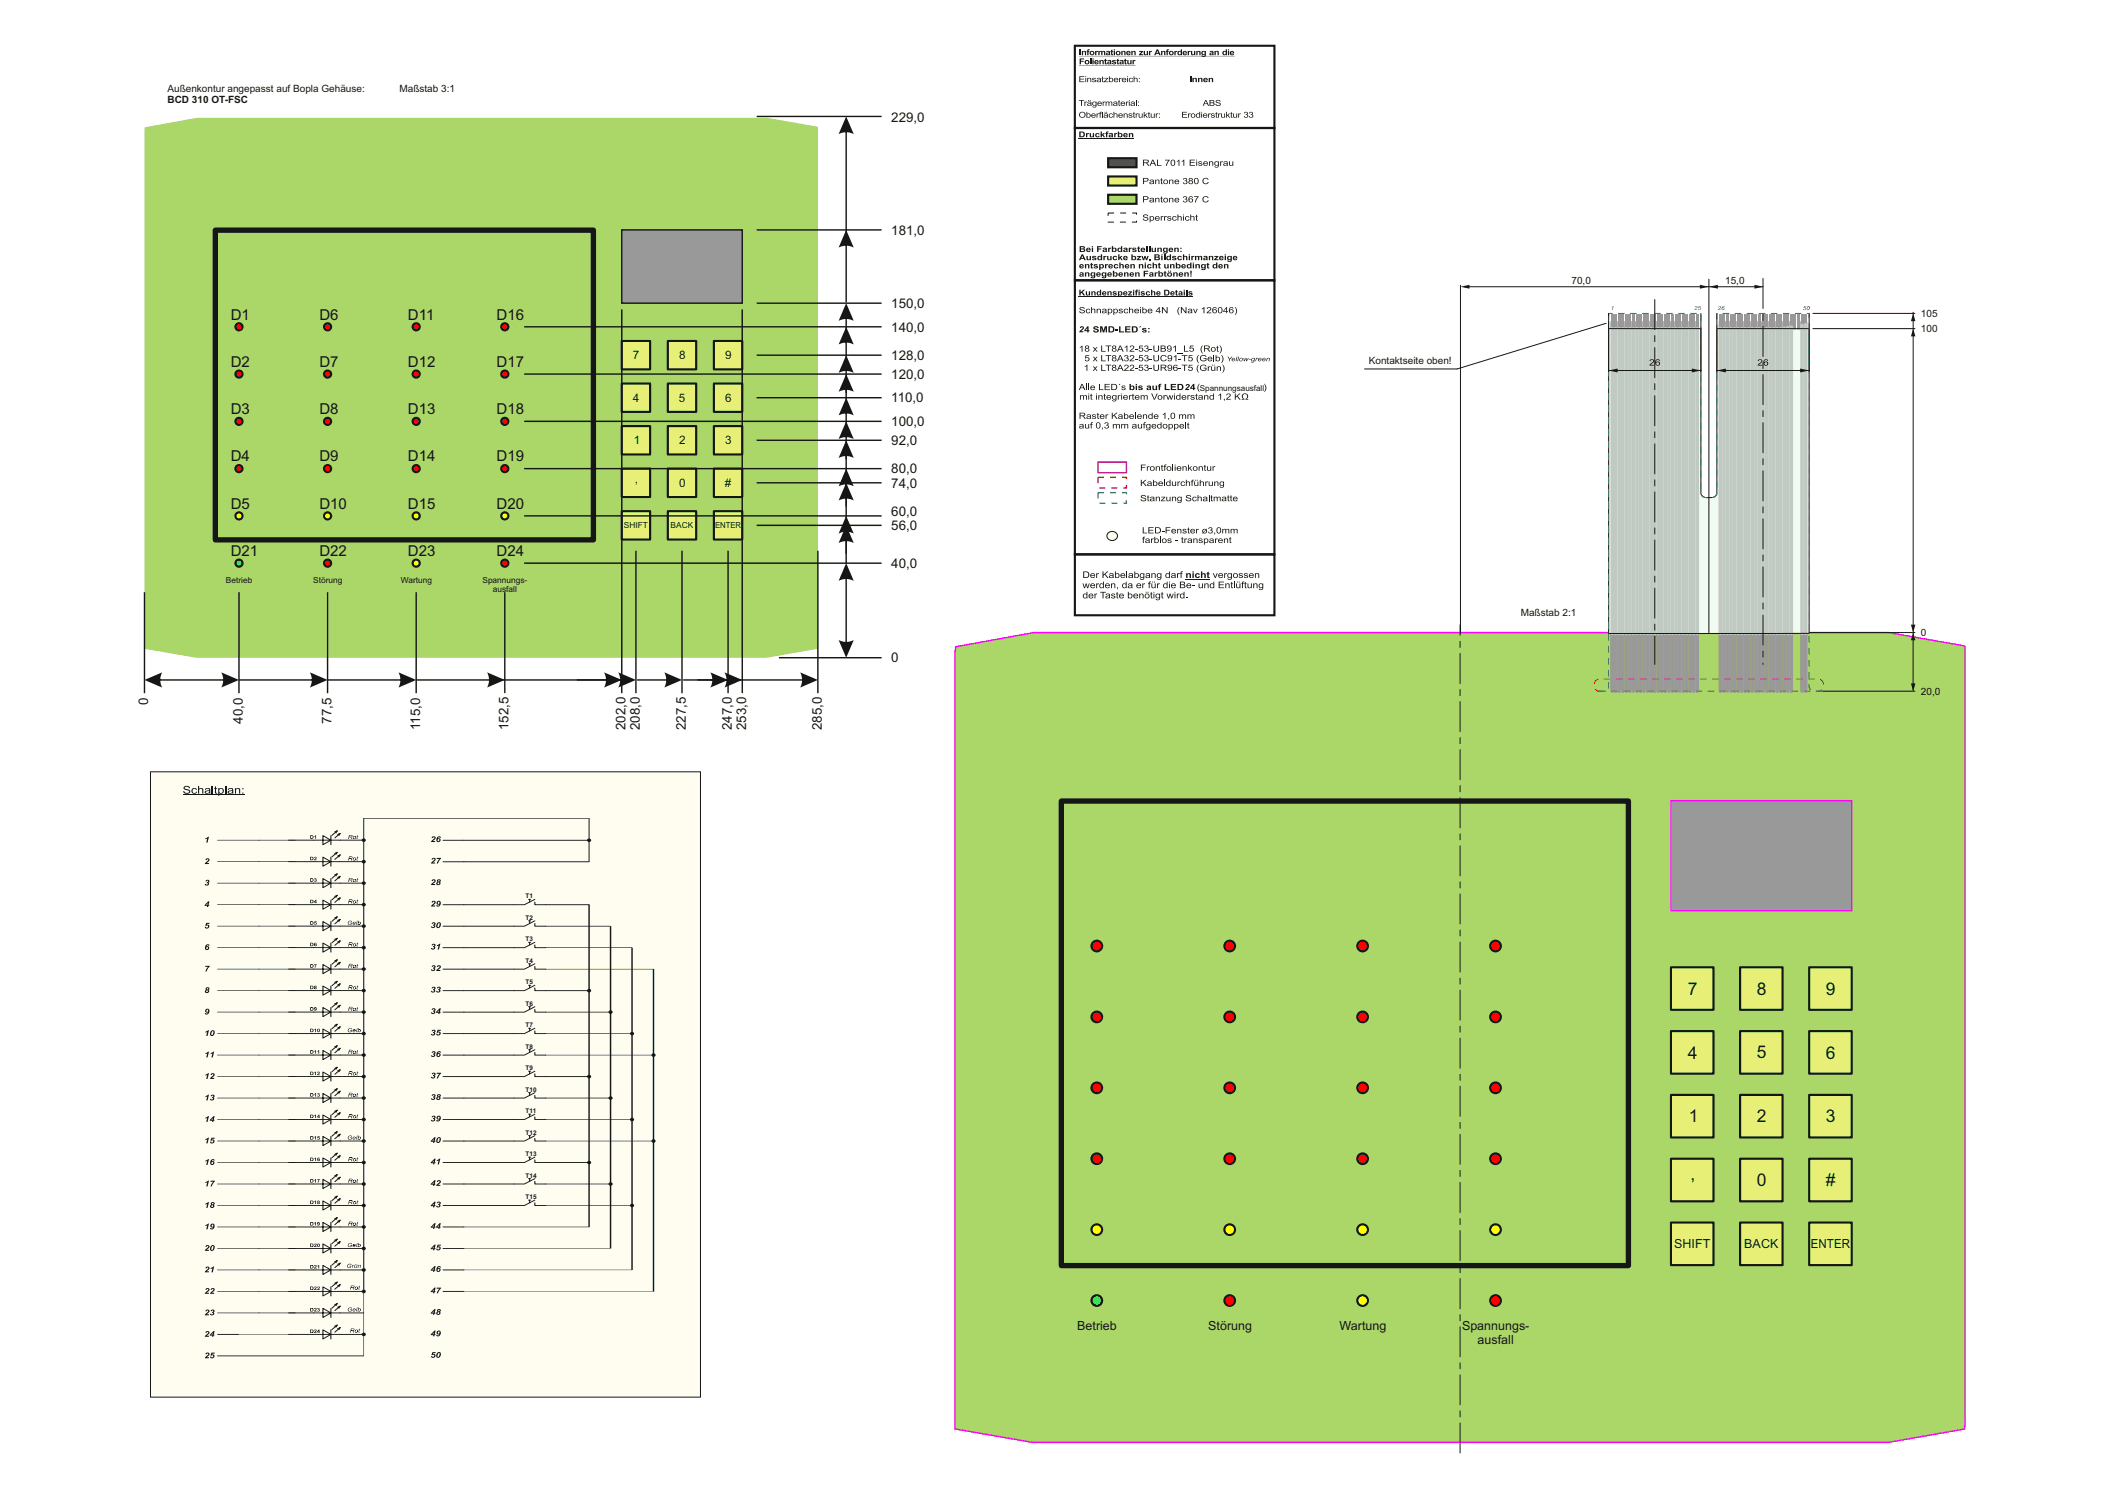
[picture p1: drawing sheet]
<svg xmlns="http://www.w3.org/2000/svg" width="297mm" height="210mm" viewBox="0 0 297 210" stroke-linecap="round" stroke-linejoin="round" font-family="sans-serif">
<defs><g id="words">
<g font-size="2.5" fill="#151616">
<text x="237.8" y="140.1">7</text>
<text x="247.5" y="140.1">8</text>
<text x="257.3" y="140.1">9</text>
<text x="237.8" y="149.1">4</text>
<text x="247.5" y="149.1">5</text>
<text x="257.3" y="149.1">6</text>
<text x="238" y="158.1">1</text>
<text x="247.5" y="158.1">2</text>
<text x="257.3" y="158.1">3</text>
<text x="238.2" y="166.1">,</text>
<text x="247.5" y="167.1">0</text>
<text x="257.2" y="167.1">#</text>
</g>
<g font-size="2.1" fill="#151616">
<text x="32.5" y="45">D1</text>
<text x="45" y="45">D6</text>
<text x="57.5" y="45">D11</text>
<text x="70" y="45">D16</text>
<text x="32.5" y="51.7">D2</text>
<text x="45" y="51.7">D7</text>
<text x="57.5" y="51.7">D12</text>
<text x="70" y="51.7">D17</text>
<text x="32.5" y="58.3">D3</text>
<text x="45" y="58.3">D8</text>
<text x="57.5" y="58.3">D13</text>
<text x="70" y="58.3">D18</text>
<text x="32.5" y="65">D4</text>
<text x="45" y="65">D9</text>
<text x="57.5" y="65">D14</text>
<text x="70" y="65">D19</text>
<text x="32.5" y="71.6">D5</text>
<text x="45" y="71.6">D10</text>
<text x="57.5" y="71.6">D15</text>
<text x="70" y="71.6">D20</text>
<text x="32.5" y="78.3">D21</text>
<text x="45" y="78.3">D22</text>
<text x="57.5" y="78.3">D23</text>
<text x="70" y="78.3">D24</text>
</g>
<g font-size="1.9" fill="#151616">
<text x="125.6" y="17.1">229,0</text>
<text x="125.6" y="33">181,0</text>
<text x="125.6" y="46.7">140,0</text>
<text x="125.6" y="43.4">150,0</text>
<text x="125.6" y="53.4">120,0</text>
<text x="125.6" y="50.7">128,0</text>
<text x="125.6" y="56.7">110,0</text>
<text x="125.6" y="62.7">92,0</text>
<text x="125.6" y="60">100,0</text>
<text x="125.6" y="68.7">74,0</text>
<text x="125.6" y="66.7">80,0</text>
<text x="125.6" y="74.7">56,0</text>
<text x="125.6" y="72.7">60,0</text>
<text x="125.6" y="80">40,0</text>
<text x="125.6" y="93.3">0</text>
<text x="20.9" y="99.3" transform="rotate(-90 20.9 99.3)">0</text>
<text x="34.2" y="101.9" transform="rotate(-90 34.2 101.9)">40,0</text>
<text x="46.7" y="101.9" transform="rotate(-90 46.7 101.9)">77,5</text>
<text x="59.2" y="102.8" transform="rotate(-90 59.2 102.8)">115,0</text>
<text x="71.7" y="102.8" transform="rotate(-90 71.7 102.8)">152,5</text>
<text x="88.1" y="102.8" transform="rotate(-90 88.1 102.8)">202,0</text>
<text x="90.1" y="102.8" transform="rotate(-90 90.1 102.8)">208,0</text>
<text x="96.6" y="102.8" transform="rotate(-90 96.6 102.8)">227,5</text>
<text x="103.1" y="102.8" transform="rotate(-90 103.1 102.8)">247,0</text>
<text x="105.1" y="102.8" transform="rotate(-90 105.1 102.8)">253,0</text>
<text x="115.8" y="102.8" transform="rotate(-90 115.8 102.8)">285,0</text>
</g>
<g font-size="1.8" fill="#151616">
<text x="235.9" y="175.8">SHIFT</text>
<text x="245.8" y="175.8">BACK</text>
<text x="255.1" y="175.8">ENTER</text>
<text x="151.8" y="187.3">Betrieb</text>
<text x="170.2" y="187.3">Störung</text>
<text x="188.7" y="187.3">Wartung</text>
<text x="206" y="187.3">Spannungs-</text>
<text x="208.2" y="189.3">ausfall</text>
</g>
<g font-size="1.6" fill="#151616">
<text x="89.2" y="50.6">7</text>
<text x="95.7" y="50.6">8</text>
<text x="102.2" y="50.6">9</text>
<text x="89.2" y="56.6">4</text>
<text x="95.7" y="56.6">5</text>
<text x="102.2" y="56.6">6</text>
<text x="89.3" y="62.6">1</text>
<text x="95.7" y="62.6">2</text>
<text x="102.2" y="62.6">3</text>
<text x="89.4" y="68">,</text>
<text x="95.7" y="68.6">0</text>
<text x="102.1" y="68.6">#</text>
</g>
<g font-size="1.4" fill="#151616">
<text x="23.6" y="12.9">Außenkontur angepasst auf Bopla Gehäuse:</text>
<text x="23.6" y="14.5">BCD 310 OT-FSC</text>
<text x="56.3" y="12.9">Maßstab 3:1</text>
<text x="221.4" y="40">70,0</text>
<text x="243.1" y="40">15,0</text>
<text x="270.6" y="46.8">100</text>
<text x="270.6" y="44.6">105</text>
<text x="192.9" y="51.3">Kontaktseite oben!</text>
<text x="214.3" y="86.7">Maßstab 2:1</text>
<text x="270.6" y="89.6">0</text>
<text x="270.6" y="97.9">20,0</text>
</g>
<g font-size="1.2" fill="#151616">
<text x="87.9" y="74.4">SHIFT</text>
<text x="94.5" y="74.4">BACK</text>
<text x="100.7" y="74.4">ENTER</text>
<text x="31.8" y="82.1">Betrieb</text>
<text x="44.1" y="82.1">Störung</text>
<text x="56.5" y="82.1">Wartung</text>
<text x="68" y="82.1">Spannungs-</text>
<text x="69.4" y="83.4">ausfall</text>
</g>
<text font-size="1.1" fill="#151616" x="169.1" y="55">Spannungsausfall</text>
<g font-size=".9" fill="#151616">
<text x="74.1" y="126.5">T1</text>
<text x="74.1" y="129.6">T2</text>
<text x="74.1" y="132.6">T3</text>
<text x="74.1" y="135.6">T4</text>
<text x="74.1" y="138.6">T5</text>
<text x="74.1" y="141.7">T6</text>
<text x="74.1" y="144.7">T7</text>
<text x="74.1" y="147.7">T8</text>
<text x="74.1" y="150.7">T9</text>
<text x="74.1" y="153.8">T10</text>
<text x="74.1" y="156.8">T11</text>
<text x="74.1" y="159.8">T12</text>
<text x="74.1" y="162.8">T13</text>
<text x="74.1" y="165.9">T14</text>
<text x="74.1" y="168.9">T15</text>
</g>
</g></defs>
<path d="M151.4 6.4h28.2v11.6h-28.2zM151.4 18h28.2v21.5h-28.2zM151.4 39.5h28.2v38.6h-28.2z" fill="none" stroke="#151616" stroke-width=".3"/>
<path d="M156.1 24.9h4v1.2h-4z" fill-rule="evenodd" fill="#e8ef76" stroke="#151616" stroke-width=".3"/>
<path d="M156.1 27.4h4v1.3h-4z" fill-rule="evenodd" fill="#aad767" stroke="#151616" stroke-width=".3"/>
<path d="M156.1 30h4v1.3h-4z" fill-rule="evenodd" fill="#fff" stroke="#151616" stroke-width=".14" stroke-dasharray=".8 .8" stroke-linecap="butt"/>
<path d="M156.1 22.3h4v1.3h-4z" fill-rule="evenodd" fill="#4e4e4d" stroke="#151616" stroke-width=".3"/>
<g fill="#151616">
<path d="M153 18.7h.2v.1h.3l-.1 .1h-.2v.4h-.2z"/>
<path d="M153.5 18.7h.2v.5h.1h.2v-.5h.2v.6h-.3a.24 .24 0 0 1-.2 0 .24 .24 0 0 1-.2-.2z"/>
<path d="M154.4 18.8l.3-.1 .2 .2h-.1a.14 .14 0 0 0-.2 0 .14 .14 0 0 0-.1 .1l.1 .2 .3-.1a.33 .33 0 0 1-.4 .2 .33 .33 0 0 1-.1-.5z"/>
<path d="M155.1 18.5h.1v.5l.3-.3h.2l-.2 .3 .2 .3h-.2l-.2-.2-.1 .2h-.1z"/>
<path d="M155.9 18.6l.3-.1v.1l-.2 .1 .1 .2h-.1v.4h-.2v-.4h-.1z"/>
<path d="M157 18.7h.1v.1h.3v.1h-.2v.4h-.2z"/>
<path d="M159 18.7h.2v.1a.24 .24 0 0 1 .3-.1 .24 .24 0 0 1 .2 .3v.3h-.2v-.4h-.1h-.2v.4h-.2z"/>
<path d="M152.1 18.5h.3a.41 .41 0 0 1 .5 .4 .41 .41 0 0 1-.5 .4h-.3zM152.3 18.7v.5a.29 .29 0 0 0 .4-.3 .29 .29 0 0 0-.4-.2z"/>
<path d="M156.3 18.8a.32 .32 0 0 1 .4-.1 .32 .32 0 0 1 .1 .4v.2h-.2a.23 .23 0 0 1-.3 .1 .23 .23 0 0 1-.1-.4 .23 .23 0 0 1 .4 0v-.1h-.4zM156.4 19.1l.1 .1 .1-.1z"/>
<path d="M157.5 18.5h.2v.3a.3 .3 0 0 1 .4 0 .3 .3 0 0 1 0 .5 .3 .3 0 0 1-.4 0h-.2zM157.7 19a.17 .17 0 0 0 .3 0 .17 .17 0 0 0-.3 0z"/>
<path d="M158.3 18.8l.3-.1a.3 .3 0 0 1 .3 .4h-.5a.14 .14 0 0 0 .1 .1 .14 .14 0 0 0 .2-.1l.2 .1a.33 .33 0 0 1-.5 .1 .33 .33 0 0 1-.1-.5zM158.5 18.9l-.1 .1h.3l-.1-.1z"/>
</g>
<path d="M152 19.5h7.8" fill="none" stroke="#151616" stroke-width=".14"/>
<g fill="#151616">
<path d="M163 22.5h.1v.8h.5v.1h-.6z"/>
<path d="M164.1 22.5h.7l-.4 .9h-.1v-.3l.3-.5h-.5z"/>
<path d="M165.8 22.7l.4-.2v.9h-.1v-.7l-.3 .1z"/>
<path d="M166.5 22.7l.4-.2v.9h-.2v-.7l-.2 .1z"/>
<path d="M167.6 22.5h.7v.1h-.5v.3h.5v.1h-.5v.3h.6v.1h-.8z"/>
<path d="M168.9 22.8l.3-.1 .2 .2-.4-.1-.1 .1 .1 .1a.25 .25 0 0 1 .3 0 .25 .25 0 0 1 .1 .3 .36 .36 0 0 1-.6-.1h.1a.16 .16 0 0 0 .2 .1 .16 .16 0 0 0 .1-.2 .26 .26 0 0 1-.4-.3z"/>
<path d="M170.3 22.7l.2 .1a.26 .26 0 0 1 .3-.1 .26 .26 0 0 1 .1 .3v.4h-.1v-.4a.17 .17 0 0 0-.1-.2 .17 .17 0 0 0-.2 .1v.5h-.2z"/>
<path d="M171.9 22.7h.1v.1l.1-.1h.2l-.2 .2-.1 .5h-.1z"/>
<path d="M173.2 22.7h.1v.4a.18 .18 0 0 0 .2 .2 .18 .18 0 0 0 .1-.2v-.4h.2v.7h-.2v-.1a.26 .26 0 0 1-.3 .1 .26 .26 0 0 1-.1-.3z"/>
<path d="M162.8 25.3l.1 .1a.26 .26 0 0 1 .3-.1 .26 .26 0 0 1 .2 .2v.4h-.2v-.4a.17 .17 0 0 0-.1-.1 .17 .17 0 0 0-.2 .1v.4h-.1z"/>
<path d="M163.6 25.1h.1v.2h.1l-.1 .1v.4l.1 .1h-.2v-.5h-.1z"/>
<path d="M164.7 25.3l.1 .1a.26 .26 0 0 1 .3-.1 .26 .26 0 0 1 .2 .2v.4h-.1v-.4a.17 .17 0 0 0-.1-.1 .17 .17 0 0 0-.2 .1l-.1 .4h-.1z"/>
<path d="M166.8 25.1a.25 .25 0 0 1 .4 0 .25 .25 0 0 1-.1 .4 .25 .25 0 0 1 .2 .3 .25 .25 0 0 1-.3 .1l-.3-.1v-.1h.1a.2 .2 0 0 0 .2 .2 .2 .2 0 0 0 .2-.2 .2 .2 0 0 0-.3-.2v-.1a.17 .17 0 0 0 .2-.1 .17 .17 0 0 0-.2-.2 .17 .17 0 0 0-.1 .2h-.1z"/>
<path d="M169.5 25.2l.5-.1 .3 .2h-.1a.33 .33 0 0 0-.5-.1 .33 .33 0 0 0 0 .6 .33 .33 0 0 0 .5-.2l.1 .1a.46 .46 0 0 1-.7 .2 .46 .46 0 0 1-.1-.7z"/>
<path d="M162.8 27.9l.1 .1a.26 .26 0 0 1 .3-.2 .26 .26 0 0 1 .2 .3v.4h-.2v-.4a.17 .17 0 0 0-.1-.2 .17 .17 0 0 0-.2 .2v.4h-.1z"/>
<path d="M163.6 27.7h.1v.2h.1l-.1 .1v.3l.1 .2-.2-.1v-.4h-.1z"/>
<path d="M164.7 27.9l.1 .1a.26 .26 0 0 1 .3-.2 .26 .26 0 0 1 .2 .3v.4h-.1v-.4a.17 .17 0 0 0-.1-.2 .17 .17 0 0 0-.2 .2l-.1 .4h-.1z"/>
<path d="M166.8 27.7a.25 .25 0 0 1 .4-.1 .25 .25 0 0 1-.1 .4 .25 .25 0 0 1 .2 .4 .25 .25 0 0 1-.3 .1l-.3-.1v-.1h.1a.2 .2 0 0 0 .2 .2 .2 .2 0 0 0 .2-.3 .2 .2 0 0 0-.3-.1v-.1a.17 .17 0 0 0 .2-.2 .17 .17 0 0 0-.2-.1 .17 .17 0 0 0-.1 .2h-.1z"/>
<path d="M168.2 27.6h.7l-.4 .9h-.1v-.2l.3-.6h-.5z"/>
<path d="M169.5 27.7l.5-.1 .3 .3h-.1a.33 .33 0 0 0-.5-.1 .33 .33 0 0 0 0 .5 .33 .33 0 0 0 .5-.1h.1a.46 .46 0 0 1-.7 .3 .46 .46 0 0 1-.1-.8z"/>
<path d="M161.1 30.3a.42 .42 0 0 1 .7 .2h-.1a.22 .22 0 0 0-.3-.2 .22 .22 0 0 0-.2 .2 .5 .5 0 0 1 .6 .4 .45 .45 0 0 1-.8-.1h.1a.26 .26 0 0 0 .3 .2 .26 .26 0 0 0 .3-.2l-.2-.1a.31 .31 0 0 1-.3-.1 .31 .31 0 0 1-.1-.3z"/>
<path d="M163.5 30.4h.2v.1l.1-.1 .1 .1-.2 .1v.5h-.2z"/>
<path d="M164 30.4h.1v.1l.1-.1 .2 .1-.2 .1-.1 .5h-.1z"/>
<path d="M164.5 30.5l.3-.1 .2 .2-.3-.1-.1 .1 .1 .1a.25 .25 0 0 1 .2 0 .25 .25 0 0 1 .1 .3 .36 .36 0 0 1-.6-.1h.2a.16 .16 0 0 0 .1 .1 .16 .16 0 0 0 .2-.2h-.1a.26 .26 0 0 1-.3-.3z"/>
<path d="M165.2 30.5l.4-.1 .2 .2h-.1a.2 .2 0 0 0-.4 0 .2 .2 0 0 0 .1 .3 .2 .2 0 0 0 .3-.1l.1 .1a.33 .33 0 0 1-.5 .1 .33 .33 0 0 1-.1-.5z"/>
<path d="M165.9 30.2h.1v.3a.26 .26 0 0 1 .3-.1 .26 .26 0 0 1 .2 .3v.4h-.1v-.4a.18 .18 0 0 0-.2-.2 .18 .18 0 0 0-.2 .2v.4h-.1z"/>
<path d="M167 30.5l.4-.1 .2 .2h-.1a.2 .2 0 0 0-.3 0 .2 .2 0 0 0 0 .3 .2 .2 0 0 0 .3-.1l.1 .1a.33 .33 0 0 1-.5 .1 .33 .33 0 0 1-.1-.5z"/>
<path d="M167.7 30.2h.1v.3a.26 .26 0 0 1 .3-.1 .26 .26 0 0 1 .2 .3v.4h-.1v-.4a.18 .18 0 0 0-.2-.2 .18 .18 0 0 0-.2 .2v.4h-.1z"/>
<path d="M168.5 30.3l.1-.1v.2h.2l-.2 .1v.4l.2 .2-.3-.1v-.5h-.1z"/>
<path d="M152.1 43.4a.42 .42 0 0 1 .7 .1h-.1a.22 .22 0 0 0-.2-.2 .22 .22 0 0 0-.2 .2 .5 .5 0 0 1 .5 .4 .45 .45 0 0 1-.7-.1h.1a.26 .26 0 0 0 .2 .3 .26 .26 0 0 0 .3-.3l-.2-.1a.31 .31 0 0 1-.3 0 .31 .31 0 0 1-.1-.3z"/>
<path d="M153.1 43.6l.3-.1 .2 .2h-.1a.2 .2 0 0 0-.3 0 .2 .2 0 0 0 0 .3 .2 .2 0 0 0 .3-.1h.1a.33 .33 0 0 1-.5 .2 .33 .33 0 0 1 0-.5z"/>
<path d="M153.7 43.3h.2v.3a.26 .26 0 0 1 .2-.1 .26 .26 0 0 1 .2 .2v.4h-.1v-.4a.18 .18 0 0 0-.2-.1 .18 .18 0 0 0-.1 .2v.3h-.2z"/>
<path d="M154.5 43.5l.1 .1a.26 .26 0 0 1 .3-.1 .26 .26 0 0 1 .2 .2v.4h-.1v-.4a.17 .17 0 0 0-.2-.1 .17 .17 0 0 0-.1 .1l-.1 .4h-.1z"/>
<path d="M157.7 43.5h.3l.2 .2-.4-.1h-.1l.1 .1a.25 .25 0 0 1 .3 .1 .25 .25 0 0 1 .1 .2 .36 .36 0 0 1-.6-.1h.1a.16 .16 0 0 0 .2 .2 .16 .16 0 0 0 .1-.2 .26 .26 0 0 1-.4-.3z"/>
<path d="M158.4 43.6l.4-.1 .1 .2h-.1a.2 .2 0 0 0-.3 0 .2 .2 0 0 0 0 .3 .2 .2 0 0 0 .3-.1h.2a.33 .33 0 0 1-.5 .2 .33 .33 0 0 1-.1-.5z"/>
<path d="M159.1 43.3h.1v.3a.26 .26 0 0 1 .3-.1 .26 .26 0 0 1 .2 .2v.4h-.2v-.4a.18 .18 0 0 0-.2-.1 .18 .18 0 0 0-.1 .2v.3h-.1z"/>
<path d="M163.7 43.3h.1l.6 .6v-.6h.1v.8h-.1l-.6-.7v.7h-.1z"/>
<path d="M166.1 43.2h.1a.89 .89 0 0 0 0 1.2 .7 .7 0 0 1-.1-1.2z"/>
<path d="M166.4 43.3h.1l.5 .6v-.6h.2v.8h-.2l-.5-.7v.7h-.1z"/>
<path d="M168.1 43.5h.1l.2 .5 .2-.5h.2l-.3 .6h-.1z"/>
<path d="M169.3 43.5l.4-.3v.9h-.1v-.7l-.3 .2z"/>
<path d="M170.1 43.3a.32 .32 0 0 1 .5 .1 .32 .32 0 0 1-.2 .5l-.2 .1h.5v.1h-.7l.5-.5a.18 .18 0 0 0-.1-.3 .18 .18 0 0 0-.3 .2h-.1z"/>
<path d="M174 43.2a.65 .65 0 0 1 0 1.2 .89 .89 0 0 0 0-1.2z"/>
<path d="M154 48.9h.1l.2 .2 .2-.2h.1l-.2 .3 .2 .3h-.1l-.2-.2-.2 .2h-.1l.2-.3z"/>
<path d="M155.2 48.7h.1v.7h.5v.1h-.6z"/>
<path d="M155.8 48.7h.8v.1h-.4v.7h-.1v-.7h-.3z"/>
<path d="M158.5 48.9l.3-.2v.8h-.1v-.6l-.2 .1z"/>
<path d="M159.3 48.7a.32 .32 0 0 1 .5 .1 .32 .32 0 0 1-.3 .5l-.2 .1h.5v.1h-.7l.5-.5a.18 .18 0 0 0-.1-.3 .18 .18 0 0 0-.2 .2h-.1z"/>
<path d="M159.9 49.2h.4v.1h-.4z"/>
<path d="M160.5 48.7h.5v.1h-.4v.2a.32 .32 0 0 1 .4 .1 .32 .32 0 0 1 0 .4 .32 .32 0 0 1-.5 0l-.1-.2h.1a.21 .21 0 0 0 .4 .1 .21 .21 0 0 0 0-.3 .21 .21 0 0 0-.3 0h-.2z"/>
<path d="M161.3 48.7a.25 .25 0 0 1 .4 0 .25 .25 0 0 1 0 .4 .25 .25 0 0 1 .2 .3 .25 .25 0 0 1-.4 .1l-.3-.1v-.1h.1a.2 .2 0 0 0 .2 .2 .2 .2 0 0 0 .2-.2 .2 .2 0 0 0-.3-.2l.1-.1a.17 .17 0 0 0 .2-.1 .17 .17 0 0 0-.2-.2 .17 .17 0 0 0-.2 .2h-.1z"/>
<path d="M162 49.2h.4v.1h-.4z"/>
<path d="M162.5 48.7h.1v.5a.26 .26 0 0 0 .3 .2 .26 .26 0 0 0 .3-.2v-.5h.1v.5a.4 .4 0 0 1-.4 .3 .4 .4 0 0 1-.4-.3z"/>
<path d="M165.3 48.9l.4-.2v.8h-.2v-.6l-.2 .1z"/>
<path d="M165.9 49.7h.8v.1h-.8z"/>
<path d="M166.8 48.7h.1v.7h.5v.1h-.6z"/>
<path d="M167.7 48.7h.5v.1h-.4l-.1 .2a.32 .32 0 0 1 .5 .1 .32 .32 0 0 1-.1 .4 .32 .32 0 0 1-.4 0l-.1-.2h.1a.21 .21 0 0 0 .3 .1 .21 .21 0 0 0 0-.3 .21 .21 0 0 0-.3 0h-.1z"/>
<path d="M169.4 48.6h.1a.89 .89 0 0 0 0 1.2 .7 .7 0 0 1-.1-1.2z"/>
<path d="M171.5 48.7h.1v.2h.1l-.1 .1v.4l.1 .1h-.2v-.5h-.1z"/>
<path d="M171.8 48.6a.65 .65 0 0 1 0 1.2 .89 .89 0 0 0 0-1.2z"/>
<path d="M152.8 51.6l.4-.2v.8h-.1v-.6l-.3 .1z"/>
<path d="M152.1 48.9l.4-.2v.8h-.1v-.6l-.3 .1z"/>
<path d="M154 50.3h.1l.2 .2 .2-.2h.1l-.2 .2 .2 .4h-.1l-.2-.3-.2 .3h-.1l.2-.3z"/>
<path d="M155.2 50h.1v.8h.5v.1h-.6z"/>
<path d="M155.8 50h.8v.1h-.4v.8h-.1v-.8h-.3z"/>
<path d="M158.5 50.1a.25 .25 0 0 1 .4-.1 .25 .25 0 0 1-.1 .4 .25 .25 0 0 1 .2 .3 .25 .25 0 0 1-.3 .2l-.3-.1v-.1l.1-.1a.2 .2 0 0 0 .2 .3 .2 .2 0 0 0 .2-.3 .2 .2 0 0 0-.3-.1v-.1a.18 .18 0 0 0 .3-.2 .17 .17 0 0 0-.2-.2 .18 .18 0 0 0-.2 .3l-.1-.1z"/>
<path d="M159.3 50.1a.32 .32 0 0 1 .5 .1 .32 .32 0 0 1-.3 .4l-.2 .2h.5v.1h-.7l.5-.5a.18 .18 0 0 0-.1-.3 .18 .18 0 0 0-.2 .2h-.1z"/>
<path d="M159.9 50.5h.4v.1h-.4z"/>
<path d="M160.5 50h.5v.1h-.4v.3a.32 .32 0 0 1 .4 0 .32 .32 0 0 1 0 .5 .32 .32 0 0 1-.5-.1l-.1-.1 .1-.1a.21 .21 0 0 0 .4 .1 .21 .21 0 0 0 0-.3 .21 .21 0 0 0-.3 .1h-.2z"/>
<path d="M153 50h.5v.1h-.4l-.1 .3a.32 .32 0 0 1 .4 0 .32 .32 0 0 1 0 .5 .32 .32 0 0 1-.5-.1l-.1-.1 .2-.1a.21 .21 0 0 0 .3 .1 .21 .21 0 0 0 0-.3 .21 .21 0 0 0-.3 .1h-.1z"/>
<path d="M161.3 50.1a.25 .25 0 0 1 .4-.1 .25 .25 0 0 1 0 .4 .25 .25 0 0 1 .2 .3 .25 .25 0 0 1-.4 .2l-.3-.1v-.1l.1-.1a.2 .2 0 0 0 .2 .3 .2 .2 0 0 0 .2-.3 .2 .2 0 0 0-.3-.1l.1-.1a.17 .17 0 0 0 .2-.2 .17 .17 0 0 0-.2-.2 .18 .18 0 0 0-.2 .3l-.1-.1z"/>
<path d="M162 50.5h.4v.1h-.4z"/>
<path d="M162.5 50h.1v.5a.26 .26 0 0 0 .3 .3 .26 .26 0 0 0 .3-.3v-.5h.1v.5a.4 .4 0 0 1-.4 .4 .4 .4 0 0 1-.4-.4z"/>
<path d="M163.6 50.1l.5-.1 .3 .3h-.2a.33 .33 0 0 0-.5-.1 .33 .33 0 0 0 .1 .5 .33 .33 0 0 0 .4-.1h.2a.46 .46 0 0 1-.7 .2 .46 .46 0 0 1-.1-.7z"/>
<path d="M165.4 50.2l.3-.2v.9h-.1v-.7l-.2 .1z"/>
<path d="M166 50.5h.4v.1h-.4z"/>
<path d="M166.5 50h.8v.1h-.3v.8h-.2v-.8h-.3z"/>
<path d="M167.5 50h.5v.1h-.4v.3a.32 .32 0 0 1 .4 0 .32 .32 0 0 1-.1 .5 .32 .32 0 0 1-.4-.1l-.1-.1 .1-.1a.21 .21 0 0 0 .3 .1 .21 .21 0 0 0 .1-.3 .21 .21 0 0 0-.4 .1h-.1z"/>
<path d="M168.8 50h.1a.89 .89 0 0 0 0 1.1 .7 .7 0 0 1-.1-1.1z"/>
<path d="M169.2 50.1a.5 .5 0 0 1 .8 .2h-.1a.37 .37 0 0 0-.6-.1 .37 .37 0 0 0 0 .5 .37 .37 0 0 0 .5 0l.1-.2h-.3v-.1h.4v.4a.51 .51 0 0 1-.7 0 .51 .51 0 0 1-.1-.7z"/>
<path d="M171 50h.1v.9h-.1z"/>
<path d="M172 50a.65 .65 0 0 1 0 1.1 .89 .89 0 0 0 0-1.1z"/>
<path d="M154 51.6h.1l.2 .2 .2-.2h.1l-.2 .3 .2 .3h-.1l-.2-.2-.2 .2h-.1l.2-.3z"/>
<path d="M155.2 51.4h.1v.7h.5v.1h-.6z"/>
<path d="M155.8 51.4h.8v.1h-.4v.7h-.1v-.7h-.3z"/>
<path d="M158.5 51.4a.32 .32 0 0 1 .5 .1 .32 .32 0 0 1-.3 .5l-.2 .1h.5v.1h-.6l.4-.5a.18 .18 0 0 0-.1-.3 .18 .18 0 0 0-.2 .2h-.1z"/>
<path d="M159.3 51.4a.32 .32 0 0 1 .5 .1 .32 .32 0 0 1-.3 .5l-.2 .1h.5v.1h-.7l.5-.5a.18 .18 0 0 0-.1-.3 .18 .18 0 0 0-.2 .2h-.1z"/>
<path d="M159.9 51.9h.4v.1h-.4z"/>
<path d="M160.5 51.4h.5v.1h-.4v.2a.32 .32 0 0 1 .4 .1 .32 .32 0 0 1 0 .4 .32 .32 0 0 1-.5 0l-.1-.2h.1a.21 .21 0 0 0 .4 .1 .21 .21 0 0 0 0-.3 .21 .21 0 0 0-.3 0h-.2z"/>
<path d="M161.3 51.4a.25 .25 0 0 1 .4 0 .25 .25 0 0 1 0 .4 .25 .25 0 0 1 .2 .3 .25 .25 0 0 1-.4 .1l-.3-.1v-.1h.1a.2 .2 0 0 0 .2 .2 .2 .2 0 0 0 .2-.2 .2 .2 0 0 0-.3-.2l.1-.1a.17 .17 0 0 0 .2-.1 .17 .17 0 0 0-.2-.2 .17 .17 0 0 0-.2 .2h-.1z"/>
<path d="M162 51.9h.4v.1h-.4z"/>
<path d="M162.5 51.4h.1v.5a.26 .26 0 0 0 .3 .3 .26 .26 0 0 0 .3-.3v-.5h.1v.5a.4 .4 0 0 1-.4 .3 .4 .4 0 0 1-.4-.3z"/>
<path d="M166 51.9h.4v.1h-.4z"/>
<path d="M166.5 51.4h.8v.1h-.3v.7h-.2v-.7h-.3z"/>
<path d="M167.5 51.4h.5v.1h-.4v.2a.32 .32 0 0 1 .4 .1 .32 .32 0 0 1-.1 .4 .32 .32 0 0 1-.4 0l-.1-.2h.1a.21 .21 0 0 0 .3 .1 .21 .21 0 0 0 .1-.3 .21 .21 0 0 0-.4 0h-.1z"/>
<path d="M168.8 51.4h.1a.89 .89 0 0 0 0 1.1 .7 .7 0 0 1-.1-1.1z"/>
<path d="M169.2 51.5a.5 .5 0 0 1 .8 .1h-.1a.37 .37 0 0 0-.6-.1 .37 .37 0 0 0 0 .6 .37 .37 0 0 0 .5 0l.1-.2h-.3v-.1h.4v.3a.51 .51 0 0 1-.7 .1 .51 .51 0 0 1-.1-.7z"/>
<path d="M170.2 51.6h.1v.1l.1-.1h.2l-.3 .2v.4h-.1z"/>
<path d="M171.4 51.6l.1 .1a.26 .26 0 0 1 .3-.1 .26 .26 0 0 1 .2 .2v.4h-.1v-.3a.17 .17 0 0 0-.1-.2 .17 .17 0 0 0-.2 .1v.4h-.2z"/>
<path d="M172.2 51.4a.65 .65 0 0 1 0 1.1 .89 .89 0 0 0 0-1.1z"/>
<path d="M153 54.1h.1v.8h-.1z"/>
<path d="M153.3 54.1h.2v.8h-.2z"/>
<path d="M154.8 54.1h.2v.7h.5v.1h-.7z"/>
<path d="M155.6 54.1h.8v.1h-.6v.2h.5v.1h-.5v.3h.6v.1h-.8z"/>
<path d="M157.7 54.1h.2l-.3 .1z"/>
<path d="M158.1 54.4l.3-.1 .2 .2-.4-.1-.1 .1h.1a.25 .25 0 0 1 .3 .1 .25 .25 0 0 1 .1 .3 .36 .36 0 0 1-.6-.1l.1-.1a.16 .16 0 0 0 .2 .2 .16 .16 0 0 0 .1-.2 .26 .26 0 0 1-.4-.3z"/>
<path d="M168.9 54.1h.1a.89 .89 0 0 0 0 1.1 .7 .7 0 0 1-.1-1.1z"/>
<path d="M178.1 54.1a.65 .65 0 0 1 0 1.1 .89 .89 0 0 0 0-1.1z"/>
<path d="M152.2 55.7l.1 .1a.27 .27 0 0 1 .4 0l.2-.2 .2 .1 .1 .6h-.2v-.4a.16 .16 0 0 0-.1-.2 .16 .16 0 0 0-.2 .2v.4h-.1v-.4a.16 .16 0 0 0-.2-.1 .16 .16 0 0 0-.1 .2v.3h-.1z"/>
<path d="M153.7 55.5l.1-.1v.3h.1h-.1v.4l.1 .2-.2-.1v-.5h-.1z"/>
<path d="M154.7 55.7l.2 .1a.26 .26 0 0 1 .3-.2 .26 .26 0 0 1 .1 .3v.4h-.1v-.4a.17 .17 0 0 0-.1-.2 .17 .17 0 0 0-.2 .1v.5h-.2z"/>
<path d="M155.6 55.5l.1-.1v.3h.1h-.1v.4l.1 .2-.2-.1v-.5h-.1z"/>
<path d="M157.5 55.7h.1v.1l.1-.1h.2l-.3 .1v.5h-.1z"/>
<path d="M159.1 55.7h.1v.1l.1-.1h.2l-.3 .1v.5h-.1z"/>
<path d="M159.6 55.5l.1-.1v.3h.1h-.1v.4l.1 .2-.2-.1v-.5h-.1z"/>
<path d="M160.7 55.7l.1 .1a.27 .27 0 0 1 .4 0l.3-.2 .1 .1 .1 .6h-.1v-.4a.16 .16 0 0 0-.2-.2 .16 .16 0 0 0-.1 .2v.4h-.2v-.4a.16 .16 0 0 0-.2-.1 .16 .16 0 0 0-.1 .2v.3h-.1z"/>
<path d="M162.2 55.4h.1l.4 .8 .3-.8h.1l-.4 .9h-.1z"/>
<path d="M163.9 55.7h.1v.1l.2-.1h.1l-.2 .1-.1 .5h-.1z"/>
<path d="M164.3 55.7h.1l.2 .5 .1-.5h.2l.1 .4 .2-.4h.1l-.2 .6h-.1l-.2-.5-.1 .5h-.2z"/>
<path d="M167.3 55.7h.1v.1l.1-.1h.2l-.3 .1v.5h-.1z"/>
<path d="M167.8 55.7h.3l.2 .1-.4-.1v.1l.1 .1a.25 .25 0 0 1 .2 0 .25 .25 0 0 1 .1 .3 .36 .36 0 0 1-.6-.1h.1a.16 .16 0 0 0 .2 .1 .16 .16 0 0 0 .2-.1l-.1-.1a.26 .26 0 0 1-.3-.2z"/>
<path d="M168.5 55.5l.1-.1v.3h.1h-.1v.4l.2 .2-.3-.1v-.5h-.1z"/>
<path d="M169.6 55.7l.2 .1a.26 .26 0 0 1 .3-.2 .26 .26 0 0 1 .1 .3v.4h-.1v-.4a.17 .17 0 0 0-.1-.2 .17 .17 0 0 0-.2 .1v.5h-.2z"/>
<path d="M171.7 55.6l.3-.2v.9h-.1v-.7l-.2 .1z"/>
<path d="M172.4 56.2h.2l-.1 .3z"/>
<path d="M172.9 55.5a.32 .32 0 0 1 .5 .1 .32 .32 0 0 1-.3 .4l-.2 .2h.5v.1h-.7l.5-.5a.18 .18 0 0 0-.1-.3 .18 .18 0 0 0-.2 .2h-.1z"/>
<path d="M174 55.4h.1v.5l.5-.5h.2l-.4 .4 .4 .5h-.2l-.3-.4-.2 .1v.3h-.1z"/>
<path d="M153.9 58.4h.3l.2 .1-.3-.1-.1 .1 .1 .1a.25 .25 0 0 1 .2 0 .25 .25 0 0 1 .1 .3 .36 .36 0 0 1-.6-.1h.2a.16 .16 0 0 0 .1 .2 .16 .16 0 0 0 .2-.2h-.1a.26 .26 0 0 1-.3-.3z"/>
<path d="M154.6 58.2l.1-.1v.3h.2l-.2 .1v.3l.2 .2-.3-.1v-.4h-.1z"/>
<path d="M155.8 58.4h.1v.1l.1-.1h.2l-.3 .1v.5h-.1z"/>
<path d="M156.6 58.1h.2v.5l.5-.5h.2l-.5 .4 .5 .5h-.2l-.4-.4-.1 .1v.3h-.2z"/>
<path d="M159.9 58.1h.1v.9h-.1z"/>
<path d="M161 58.4l.1 .1a.26 .26 0 0 1 .3-.2 .26 .26 0 0 1 .2 .3v.4h-.1v-.4a.17 .17 0 0 0-.1-.2 .17 .17 0 0 0-.2 .2l-.1 .4h-.1z"/>
<path d="M163.8 58.3l.4-.2v.9h-.1v-.7l-.3 .1z"/>
<path d="M164.6 58.9h.1l-.1 .3z"/>
<path d="M166.1 58.4l.1 .1a.27 .27 0 0 1 .5 0l.2-.1h.2v.6h-.1v-.4a.16 .16 0 0 0-.2-.2 .16 .16 0 0 0-.1 .2v.4h-.1v-.4a.16 .16 0 0 0-.2-.1 .16 .16 0 0 0-.2 .2v.3h-.1z"/>
<path d="M167.3 58.4l.1 .1a.27 .27 0 0 1 .4 0l.3-.1h.1l.1 .6h-.1v-.4a.16 .16 0 0 0-.2-.2 .16 .16 0 0 0-.1 .2v.4h-.2v-.4a.16 .16 0 0 0-.2-.1 .16 .16 0 0 0-.1 .2v.3h-.1z"/>
<path d="M152.9 59.7h.1v.4a.18 .18 0 0 0 .2 .2 .18 .18 0 0 0 .1-.2v-.4h.2v.6h-.2a.26 .26 0 0 1-.3 .1 .26 .26 0 0 1-.1-.3z"/>
<path d="M153.7 59.5h.3l-.2 .1 .1 .2h-.1v.5h-.1v-.5h-.1z"/>
<path d="M155.3 60.2h.1l-.1 .3z"/>
<path d="M155.7 59.5a.25 .25 0 0 1 .4 0 .25 .25 0 0 1 0 .4 .25 .25 0 0 1 .1 .3 .25 .25 0 0 1-.3 .2l-.3-.2v-.1h.1a.2 .2 0 0 0 .2 .2 .2 .2 0 0 0 .2-.2 .2 .2 0 0 0-.3-.2v-.1a.17 .17 0 0 0 .3-.1 .17 .17 0 0 0-.2-.2 .17 .17 0 0 0-.2 .2h-.1z"/>
<path d="M156.8 59.7l.1 .1a.27 .27 0 0 1 .4 0l.3-.1 .1 .1 .1 .5h-.1v-.3a.16 .16 0 0 0-.2-.2 .16 .16 0 0 0-.2 .2v.3h-.1v-.4a.16 .16 0 0 0-.2-.1 .16 .16 0 0 0-.1 .2v.3h-.1z"/>
<path d="M158 59.7l.1 .1a.27 .27 0 0 1 .4 0l.2-.1 .2 .1 .1 .5h-.2v-.3a.16 .16 0 0 0-.1-.2 .16 .16 0 0 0-.2 .2v.3h-.1v-.4a.16 .16 0 0 0-.2-.1 .16 .16 0 0 0-.1 .2v.3h-.1z"/>
<path d="M160.3 59.7h.1v.4a.18 .18 0 0 0 .2 .2 .18 .18 0 0 0 .2-.2v-.4h.1v.6h-.1a.26 .26 0 0 1-.3 .1 .26 .26 0 0 1-.2-.3z"/>
<path d="M161.2 59.5h.2l-.1 .1 .1 .2h-.1v.5h-.2v-.5h-.1z"/>
<path d="M167 59.5h.1v.8h-.1z"/>
<path d="M167.3 59.6l.1-.1v.2h.2l-.2 .1v.4l.2 .1h-.3v-.5h-.1z"/>
<path d="M154.1 46.1a.45 .45 0 0 1 .7 .1h-.2a.16 .16 0 0 0-.2-.1 .16 .16 0 0 0-.1 .1 .46 .46 0 0 1 .5 .4 .46 .46 0 0 1-.8-.1h.2a.19 .19 0 0 0 .2 .2 .19 .19 0 0 0 .2-.2 .41 .41 0 0 1-.5-.4z"/>
<path d="M155 46h.3l.2 .5 .2-.5h.3v.8h-.2v-.7l-.2 .7h-.2l-.2-.7v.7h-.2z"/>
<path d="M157.2 46.4h.3v.2h-.3z"/>
<path d="M157.7 46h.2v.7h.5v.1h-.7z"/>
<path d="M158.5 46h.8v.1h-.6v.2h.5v.1h-.5v.3h.6v.1h-.8z"/>
<path d="M160.6 45.9h.2l-.3 .2z"/>
<path d="M161 46.2h.3l.2 .1-.4 .1a.32 .32 0 0 1 .4 .4h-.3l-.3-.1v-.1l.5 .1-.5-.2z"/>
<path d="M160.4 54.4l.4-.1 .2 .2h-.5a.32 .32 0 0 1 .4 .4l-.2 .1-.3-.2h-.1h.5l-.4-.2z"/>
<path d="M162.4 54.3h.2v.5h.1l.1-.1v-.4h.2v.6h-.2v-.1a.27 .27 0 0 1-.2 .2 .27 .27 0 0 1-.2-.3z"/>
<path d="M163.3 54.1h.3v.1h-.2v.1h.2v.1h-.2v.5h-.2v-.5h-.1z"/>
<path d="M164.1 54.1h.2v.7h.5v.1h-.7z"/>
<path d="M165 54.1h.7v.1h-.5v.2h.5v.2h-.5v.2h.5v.1h-.7z"/>
<path d="M172.9 50.2h.2l.1 .4 .3-.4h.1l-.3 .4-.1 .3h-.1l.1-.3z"/>
<path d="M174.2 50.2h.1l-.1 .7h-.1z"/>
<path d="M174.5 50.2h.1l-.2 .7h-.1z"/>
<path d="M175.2 50.4h.1v.4l.2-.4h.1v.4l.2-.4h.1l-.2 .5h-.1v-.4l-.2 .4h-.1z"/>
<path d="M176 50.6h.2v.1h-.3z"/>
<path d="M177 50.4v.1l.3-.1-.2 .1-.2 .4z"/>
<path d="M178.5 50.4l.1 .1a.17 .17 0 0 1 .2-.1 .17 .17 0 0 1 .1 .2l-.1 .3h-.1l.1-.4h-.1l-.1 .1-.1 .3h-.1z"/>
<path d="M175.1 55.5a.44 .44 0 0 1 .7 0 .44 .44 0 0 1-.2 .7h.3v.1h-.4v-.1a.34 .34 0 0 0 .2-.5 .34 .34 0 0 0-.6 0 .34 .34 0 0 0 .2 .5v.1h-.4v-.1h.3a.42 .42 0 0 1-.1-.7z"/>
<path d="M152.1 40.8h.2v.4l.3-.4h.3l-.4 .3 .4 .5h-.2l-.3-.4-.1 .2v.2h-.2z"/>
<path d="M153 41h.2v.5h.1l.1-.1v-.4h.2v.6h-.2a.23 .23 0 0 1-.3 0 .23 .23 0 0 1-.1-.2z"/>
<path d="M153.8 41h.1v.1a.23 .23 0 0 1 .3-.1 .23 .23 0 0 1 .2 .3v.3h-.2v-.4l-.1-.1-.2 .1v.4h-.1z"/>
<path d="M156 41h.2v.1a.23 .23 0 0 1 .3-.1 .23 .23 0 0 1 .1 .3v.3h-.2v-.4l-.1-.1-.1 .1v.4h-.2z"/>
<path d="M156.8 41.1l.4-.1 .1 .2h-.4a.29 .29 0 0 1 .4 .4h-.2l-.3-.1h-.1h.5l-.4-.2z"/>
<path d="M158.9 41h.6l-.3 .5h.3v.1h-.6v-.1l.4-.3h-.4z"/>
<path d="M160 40.8h.4l-.2 .2 .1 .2h-.1v.4h-.2v-.4h-.1z"/>
<path d="M160.8 41.1l.3-.1 .2 .2h-.4a.29 .29 0 0 1 .3 .4h-.2l-.3-.1h.4l-.4-.2z"/>
<path d="M161.5 41.1l.4-.1 .1 .2h-.1a.15 .15 0 0 0-.2 0 .15 .15 0 0 0 0 .2 .15 .15 0 0 0 .2 0h.2a.32 .32 0 0 1-.5 .2 .32 .32 0 0 1-.1-.5z"/>
<path d="M162.2 40.8h.1v.3a.23 .23 0 0 1 .3-.1 .23 .23 0 0 1 .2 .3v.3h-.2v-.4l-.1-.1-.1 .1-.1 .4h-.1z"/>
<path d="M165.6 40.9l.2-.1v.2h.1v.2h-.1v.3l.2 .1h-.3l-.1-.4z"/>
<path d="M167.1 40.8h.2v.8h-.2z"/>
<path d="M167.5 41.1l.3-.1 .2 .2h-.4a.29 .29 0 0 1 .4 .4h-.3l-.2-.1h-.1h.5l-.4-.2z"/>
<path d="M161.1 22.5h.4a.25 .25 0 0 1 .4 .2 .25 .25 0 0 1-.3 .3l.3 .4h-.1l-.3-.4h-.2h-.1v.4h-.1zM161.2 22.6v.3h.3a.15 .15 0 0 0 .2-.1 .15 .15 0 0 0-.1-.2z"/>
<path d="M162.3 22.5h.2l.4 .9h-.1l-.2-.3h-.4l-.1 .3h-.1zM162.4 22.6l-.1 .4h.3z"/>
<path d="M165 22.6a.37 .37 0 0 1 .5 0 .37 .37 0 0 1 .1 .5 .32 .32 0 0 1-.3 .3 .32 .32 0 0 1-.4-.3zM165.1 22.6v.5l.1 .2a.34 .34 0 0 0 .3-.4 .34 .34 0 0 0-.3-.3z"/>
<path d="M168.5 22.5h.2v.1h-.2zM168.5 22.7h.2v.7h-.2z"/>
<path d="M169.6 22.8a.34 .34 0 0 1 .4-.1 .34 .34 0 0 1 .2 .4h-.6a.22 .22 0 0 0 .2 .2 .22 .22 0 0 0 .3-.1h.1a.35 .35 0 0 1-.5 .1 .35 .35 0 0 1-.1-.5zM169.7 22.8v.2h.4l-.2-.2z"/>
<path d="M171.2 22.8l.5-.1v.6a.32 .32 0 0 1-.2 .3 .32 .32 0 0 1-.4-.2h.1a.2 .2 0 0 0 .3 .1 .2 .2 0 0 0 .1-.2 .32 .32 0 0 1-.4 0 .32 .32 0 0 1 0-.5zM171.2 23a.22 .22 0 0 0 .4 0 .22 .22 0 0 0-.4 0z"/>
<path d="M172.4 22.8l.3-.1a.32 .32 0 0 1 .3 .2 .32 .32 0 0 1 0 .3v.2l-.1-.1a.26 .26 0 0 1-.4 .1 .26 .26 0 0 1-.1-.3l.5-.1a.19 .19 0 0 0-.2-.2 .19 .19 0 0 0-.2 .1h-.1zM172.5 23.1a.19 .19 0 0 0 .2 .2 .19 .19 0 0 0 .2-.3z"/>
<path d="M161.1 25.1h.3a.27 .27 0 0 1 .4 .1 .27 .27 0 0 1-.2 .4h-.4v.3h-.1zM161.2 25.2v.3h.4a.16 .16 0 0 0 .1-.3 .16 .16 0 0 0-.3 0z"/>
<path d="M162 25.4l.3-.1a.32 .32 0 0 1 .3 .1 .32 .32 0 0 1 0 .4v.1h-.1a.26 .26 0 0 1-.4 .1 .26 .26 0 0 1-.1-.4l.4-.1a.19 .19 0 0 0-.1-.1 .19 .19 0 0 0-.2 .1h-.1zM162.1 25.7a.19 .19 0 0 0 .2 .2 .19 .19 0 0 0 .1-.3z"/>
<path d="M163.9 25.6a.35 .35 0 0 1 .7 0 .35 .35 0 0 1-.7 0zM164 25.6a.25 .25 0 0 0 .5 0 .25 .25 0 0 0-.5 0z"/>
<path d="M165.6 25.4a.34 .34 0 0 1 .3-.1 .34 .34 0 0 1 .2 .3h-.5a.22 .22 0 0 0 .2 .3 .22 .22 0 0 0 .2-.2h.1a.35 .35 0 0 1-.5 .2 .35 .35 0 0 1 0-.5zM165.7 25.4l-.1 .2h.4l-.1-.2z"/>
<path d="M167.6 25.1a.26 .26 0 0 1 .3 0 .26 .26 0 0 1 .1 .3l-.1 .1a.25 .25 0 0 1 .2 .3 .25 .25 0 0 1-.3 .1 .25 .25 0 0 1-.4-.1 .25 .25 0 0 1 .2-.3l-.1-.2zM167.6 25.3a.15 .15 0 0 0 .3 0 .15 .15 0 0 0-.3 0zM167.6 25.7a.19 .19 0 0 0 .3 0 .19 .19 0 0 0-.3 0z"/>
<path d="M168.3 25.2a.37 .37 0 0 1 .5 0 .37 .37 0 0 1 .1 .4 .32 .32 0 0 1-.3 .3 .32 .32 0 0 1-.4-.2zM168.4 25.2v.5l.1 .1a.34 .34 0 0 0 .3-.3 .34 .34 0 0 0-.3-.3z"/>
<path d="M161.1 27.6h.3a.27 .27 0 0 1 .4 .2 .27 .27 0 0 1-.2 .3l-.4 .1v.3h-.1zM161.2 27.7v.3h.4a.16 .16 0 0 0 .1-.2 .16 .16 0 0 0-.3-.1z"/>
<path d="M162 27.9h.3a.32 .32 0 0 1 .3 .1 .32 .32 0 0 1 0 .4v.1l-.1-.1a.26 .26 0 0 1-.4 .1 .26 .26 0 0 1-.1-.3l.4-.1a.19 .19 0 0 0-.1-.2 .19 .19 0 0 0-.2 .2h-.1zM162.1 28.3a.19 .19 0 0 0 .2 .1 .19 .19 0 0 0 .1-.2z"/>
<path d="M163.9 28.2a.35 .35 0 0 1 .7 0 .35 .35 0 0 1-.7 0zM164 28.2a.25 .25 0 0 0 .5 0 .25 .25 0 0 0-.5 0z"/>
<path d="M165.6 27.9a.34 .34 0 0 1 .3 0 .34 .34 0 0 1 .2 .3h-.5a.22 .22 0 0 0 .2 .2 .22 .22 0 0 0 .2-.1h.1a.35 .35 0 0 1-.5 .2 .35 .35 0 0 1 0-.6zM165.7 28l-.1 .1h.4l-.1-.1z"/>
<path d="M167.5 27.7l.4-.1 .2 .2-.1 .1a.22 .22 0 0 0-.3-.2 .22 .22 0 0 0-.1 .4 .31 .31 0 0 1 .4-.1 .31 .31 0 0 1 0 .5 .31 .31 0 0 1-.5-.1l-.1-.3zM167.6 28.2a.2 .2 0 0 0 .4 0 .2 .2 0 0 0-.4 0z"/>
<path d="M162 30.4l.1 .1a.31 .31 0 0 1 .4 0 .31 .31 0 0 1 0 .5 .31 .31 0 0 1-.4 0v.3h-.1zM162.1 30.8a.22 .22 0 0 0 .4 0 .22 .22 0 0 0-.4 0z"/>
<path d="M162.8 30.5a.34 .34 0 0 1 .4-.1 .34 .34 0 0 1 .2 .4h-.6a.22 .22 0 0 0 .2 .2 .22 .22 0 0 0 .3-.1h.1a.35 .35 0 0 1-.5 .1 .35 .35 0 0 1-.1-.5zM162.9 30.6v.1h.4l-.2-.2z"/>
<path d="M166.7 30.2h.1v.1h-.1zM166.7 30.4h.1v.7h-.1z"/>
<path d="M155.3 43.6l.3-.1a.32 .32 0 0 1 .3 .1 .32 .32 0 0 1 0 .4v.1l-.1-.1a.26 .26 0 0 1-.4 .2 .26 .26 0 0 1-.1-.4l.5-.1a.19 .19 0 0 0-.2-.1 .19 .19 0 0 0-.2 .1h-.1zM155.4 43.9a.19 .19 0 0 0 .2 .2 .19 .19 0 0 0 .2-.3z"/>
<path d="M156.1 43.5l.1 .1a.31 .31 0 0 1 .4 0 .31 .31 0 0 1 0 .4 .31 .31 0 0 1-.4 .1v.3h-.1zM156.2 43.8a.22 .22 0 0 0 .4 0 .22 .22 0 0 0-.4 0z"/>
<path d="M156.9 43.5l.1 .1a.31 .31 0 0 1 .4 0 .31 .31 0 0 1 0 .4 .31 .31 0 0 1-.4 .1v.3h-.1zM157 43.8a.22 .22 0 0 0 .4 0 .22 .22 0 0 0-.4 0z"/>
<path d="M159.9 43.6a.34 .34 0 0 1 .4-.1 .34 .34 0 0 1 .2 .3h-.6a.22 .22 0 0 0 .2 .2 .22 .22 0 0 0 .2-.1h.2a.35 .35 0 0 1-.5 .2 .35 .35 0 0 1-.1-.5zM160 43.6l-.1 .1h.5l-.2-.1z"/>
<path d="M160.6 43.3h.2v.1h-.2zM160.6 43.5h.2v.6h-.2z"/>
<path d="M160.9 43.3h.2v.3a.32 .32 0 0 1 .4 0 .32 .32 0 0 1 0 .4 .32 .32 0 0 1-.4 0l-.2 .1zM161.1 43.8a.22 .22 0 0 0 .4 0 .22 .22 0 0 0-.4 0z"/>
<path d="M161.8 43.6a.34 .34 0 0 1 .4-.1 .34 .34 0 0 1 .2 .3h-.6a.22 .22 0 0 0 .2 .2 .22 .22 0 0 0 .2-.1h.2a.35 .35 0 0 1-.5 .2 .35 .35 0 0 1-.1-.5zM161.9 43.6l-.1 .1h.4l-.1-.1z"/>
<path d="M163.3 43.3h.1v.5h.1v.1h-.1v.2h-.1v-.2h-.5zM163.3 43.4l-.3 .4h.3z"/>
<path d="M167.4 43.6l.3-.1a.32 .32 0 0 1 .3 .1 .32 .32 0 0 1 0 .4v.1l-.1-.1a.26 .26 0 0 1-.4 .2 .26 .26 0 0 1-.1-.4l.4-.1a.19 .19 0 0 0-.1-.1 .19 .19 0 0 0-.2 .1h-.1zM167.5 43.9a.19 .19 0 0 0 .2 .2 .19 .19 0 0 0 .1-.3z"/>
<path d="M170.9 43.3h.4l.1 .2h-.1a.22 .22 0 0 0-.3-.1 .22 .22 0 0 0-.1 .3 .31 .31 0 0 1 .5 0 .31 .31 0 0 1-.1 .4 .31 .31 0 0 1-.4-.1l-.1-.3zM170.9 43.8a.2 .2 0 0 0 .4 0 .2 .2 0 0 0-.4 0z"/>
<path d="M171.7 43.4a.37 .37 0 0 1 .5-.1 .37 .37 0 0 1 0 .5 .32 .32 0 0 1-.3 .3 .32 .32 0 0 1-.3-.2zM171.8 43.4l-.1 .5 .1 .1a.34 .34 0 0 0 .3-.3 .34 .34 0 0 0-.3-.3z"/>
<path d="M172.8 43.3h.1v.5h.1v.1h-.1v.2h-.1v-.2h-.5zM172.8 43.4l-.4 .4h.4z"/>
<path d="M173.3 43.3h.3l.2 .2h-.1a.22 .22 0 0 0-.3-.1 .22 .22 0 0 0-.1 .3 .31 .31 0 0 1 .4 0 .31 .31 0 0 1 0 .4 .31 .31 0 0 1-.5-.1l-.1-.3zM173.3 43.8a.2 .2 0 0 0 .4 0 .2 .2 0 0 0-.4 0z"/>
<path d="M156.8 48.7a.26 .26 0 0 1 .3 0 .26 .26 0 0 1 .1 .3l-.1 .1a.25 .25 0 0 1 .2 .3 .25 .25 0 0 1-.3 .1 .25 .25 0 0 1-.3-.1 .25 .25 0 0 1 .1-.3l-.1-.2zM156.8 48.9a.15 .15 0 0 0 .3 0 .15 .15 0 0 0-.3 0zM156.8 49.3a.2 .2 0 0 0 .4 0 .2 .2 0 0 0-.4 0z"/>
<path d="M152.9 48.7a.26 .26 0 0 1 .4 0 .26 .26 0 0 1 .1 .3l-.1 .1a.25 .25 0 0 1 .2 .3 .25 .25 0 0 1-.3 .1 .25 .25 0 0 1-.4-.1 .25 .25 0 0 1 .2-.3l-.1-.2zM153 48.9a.15 .15 0 0 0 .3 0 .15 .15 0 0 0-.3 0zM153 49.3a.19 .19 0 0 0 .3 0 .19 .19 0 0 0-.3 0z"/>
<path d="M157.8 48.7h.1l.4 .8h-.1l-.2-.2h-.4l-.1 .2h-.1zM157.8 48.8l-.1 .4h.3z"/>
<path d="M163.5 48.7h.4a.22 .22 0 0 1 .3 .1 .22 .22 0 0 1-.1 .3 .25 .25 0 0 1 .1 .3 .25 .25 0 0 1-.3 .1h-.4zM163.7 48.8v.2h.2a.14 .14 0 0 0 .2 0 .14 .14 0 0 0-.2-.2zM163.7 49.1v.3h.4a.17 .17 0 0 0 0-.2 .17 .17 0 0 0-.2-.1z"/>
<path d="M164.5 48.7a.4 .4 0 0 1 .6 .4 .4 .4 0 0 1-.6 .3l-.1-.1h.2a.22 .22 0 0 0 .2 .1 .22 .22 0 0 0 .2-.3 .3 .3 0 0 1-.5 .1 .3 .3 0 0 1 0-.5zM164.5 48.9a.2 .2 0 0 0 .4 0 .2 .2 0 0 0-.4 0z"/>
<path d="M169.6 48.7h.5a.25 .25 0 0 1 .3 .1 .25 .25 0 0 1-.2 .3l.3 .4h-.1l-.3-.3-.2-.1h-.1v.4h-.2zM169.8 48.8v.2h.3a.15 .15 0 0 0 .2 0 .15 .15 0 0 0-.1-.2z"/>
<path d="M170.6 49.2a.35 .35 0 0 1 .7 0 .35 .35 0 0 1-.7 0zM170.7 49.2a.25 .25 0 0 0 .5 0 .25 .25 0 0 0-.5 0z"/>
<path d="M156.8 50.1a.26 .26 0 0 1 .3-.1 .26 .26 0 0 1 .1 .4h-.1a.25 .25 0 0 1 .2 .3 .25 .25 0 0 1-.3 .2 .25 .25 0 0 1-.3-.2 .25 .25 0 0 1 .1-.3l-.1-.1zM156.8 50.2a.15 .15 0 0 0 .3 0 .15 .15 0 0 0-.3 0zM156.8 50.6a.2 .2 0 0 0 .4 0 .2 .2 0 0 0-.4 0z"/>
<path d="M157.8 50h.1l.4 .9h-.1l-.2-.3h-.4l-.1 .3h-.1zM157.8 50.1l-.1 .4h.3z"/>
<path d="M164.6 50.1a.4 .4 0 0 1 .6 .4 .4 .4 0 0 1-.7 .3v-.1h.1a.22 .22 0 0 0 .3 .1 .22 .22 0 0 0 .1-.3 .3 .3 0 0 1-.4 0 .3 .3 0 0 1 0-.4zM164.6 50.3a.2 .2 0 0 0 .4 0 .2 .2 0 0 0-.4 0z"/>
<path d="M170.2 50.3a.34 .34 0 0 1 .4 0 .34 .34 0 0 1 .2 .3h-.5a.22 .22 0 0 0 .1 .2 .22 .22 0 0 0 .3-.1h.1a.35 .35 0 0 1-.5 .2 .35 .35 0 0 1-.1-.6zM170.3 50.4v.1h.4l-.1-.2z"/>
<path d="M171.3 50h.1v.3a.32 .32 0 0 1 .4 .1 .32 .32 0 0 1 0 .4 .32 .32 0 0 1-.4 0l-.1 .1zM171.4 50.6a.22 .22 0 0 0 .4 0 .22 .22 0 0 0-.4 0z"/>
<path d="M156.8 51.4a.26 .26 0 0 1 .3 0 .26 .26 0 0 1 .1 .3l-.1 .1a.25 .25 0 0 1 .2 .3 .25 .25 0 0 1-.3 .1 .25 .25 0 0 1-.3-.1 .25 .25 0 0 1 .1-.3l-.1-.2zM156.8 51.6a.15 .15 0 0 0 .3 0 .15 .15 0 0 0-.3 0zM156.8 52a.2 .2 0 0 0 .4 0 .2 .2 0 0 0-.4 0z"/>
<path d="M157.8 51.4h.1l.4 .8h-.1l-.2-.2h-.4l-.1 .2h-.1zM157.8 51.5l-.1 .4h.3z"/>
<path d="M163.5 51.4h.5a.25 .25 0 0 1 .3 .2 .25 .25 0 0 1-.3 .2l.4 .4h-.2l-.2-.3-.2-.1h-.1v.4h-.2zM163.7 51.5v.3h.2a.16 .16 0 0 0 .3-.1 .15 .15 0 0 0-.1-.2z"/>
<path d="M164.6 51.4a.4 .4 0 0 1 .6 .4 .4 .4 0 0 1-.7 .3v-.1h.1a.22 .22 0 0 0 .3 .1 .22 .22 0 0 0 .1-.3 .3 .3 0 0 1-.4 .1 .3 .3 0 0 1 0-.5zM164.6 51.7a.2 .2 0 0 0 .4 0 .2 .2 0 0 0-.4 0z"/>
<path d="M165.4 51.5l.3-.1 .2 .2h-.1a.22 .22 0 0 0-.3-.1 .22 .22 0 0 0-.1 .3 .31 .31 0 0 1 .5 0 .31 .31 0 0 1-.1 .4 .31 .31 0 0 1-.4 0l-.1-.4zM165.4 52a.2 .2 0 0 0 .4 0 .2 .2 0 0 0-.4 0z"/>
<path d="M170.6 51.6h.2v.4a.18 .18 0 0 0 .1 .2 .18 .18 0 0 0 .2-.3v-.3h.1v.6h-.1v-.1a.26 .26 0 0 1-.3 .2 .26 .26 0 0 1-.2-.3zM170.7 51.4h.2v.1h-.2zM171 51.4h.1v.1h-.1z"/>
<path d="M152.4 54.1h.1l.4 .8h-.1l-.1-.2h-.5l-.1 .2h-.1zM152.4 54.2l-.1 .4h.3z"/>
<path d="M153.7 54.4a.34 .34 0 0 1 .4-.1 .34 .34 0 0 1 .2 .4h-.6a.22 .22 0 0 0 .2 .2 .22 .22 0 0 0 .3-.2l.1 .1a.35 .35 0 0 1-.5 .1 .35 .35 0 0 1-.1-.5zM153.8 54.4l-.1 .2h.5l-.2-.2z"/>
<path d="M156.6 54.1h.3a.44 .44 0 0 1 .5 .4 .44 .44 0 0 1-.5 .4h-.3zM156.7 54.2v.6h.2a.33 .33 0 0 0 .4-.3 .33 .33 0 0 0-.4-.3z"/>
<path d="M153.3 55.4h.2v.1h-.2zM153.3 55.7h.2v.6h-.2z"/>
<path d="M154.4 55.4h.2v.1h-.2zM154.4 55.7h.2v.6h-.2z"/>
<path d="M156 55.7a.34 .34 0 0 1 .4 0 .34 .34 0 0 1 .2 .3h-.6a.22 .22 0 0 0 .2 .2 .22 .22 0 0 0 .2-.1h.2a.35 .35 0 0 1-.6 .2 .35 .35 0 0 1 0-.6zM156.1 55.8l-.1 .1h.4l-.1-.1z"/>
<path d="M156.7 55.7h.6v.5a.32 .32 0 0 1-.2 .3 .32 .32 0 0 1-.4-.2l.1 .1a.2 .2 0 0 0 .3 0 .2 .2 0 0 0 .1-.2 .32 .32 0 0 1-.5 0 .32 .32 0 0 1 0-.5zM156.8 56a.22 .22 0 0 0 .4 0 .22 .22 0 0 0-.4 0z"/>
<path d="M158 55.4h.1v.1h-.1zM158 55.7h.1v.6h-.1z"/>
<path d="M158.3 55.7a.34 .34 0 0 1 .4 0 .34 .34 0 0 1 .2 .3h-.5a.22 .22 0 0 0 .1 .2 .22 .22 0 0 0 .3-.1h.1a.35 .35 0 0 1-.5 .2 .35 .35 0 0 1-.1-.6zM158.4 55.8v.1h.4l-.1-.1z"/>
<path d="M160 55.7a.34 .34 0 0 1 .4 0 .34 .34 0 0 1 .2 .3h-.6a.22 .22 0 0 0 .2 .2 .22 .22 0 0 0 .2-.1h.2a.35 .35 0 0 1-.6 .2 .35 .35 0 0 1 0-.6zM160.1 55.8l-.1 .1h.4l-.1-.1z"/>
<path d="M163.1 56a.35 .35 0 0 1 .7 0 .35 .35 0 0 1-.7 0zM163.2 56a.25 .25 0 0 0 .5 0 .25 .25 0 0 0-.5 0z"/>
<path d="M165.4 55.4h.1v.1h-.1zM165.4 55.7h.1v.6h-.1z"/>
<path d="M165.8 55.7l.2-.1 .2 .1v-.3h.1v.9l-.1-.1a.32 .32 0 0 1-.5 0 .32 .32 0 0 1 .1-.5zM165.8 56a.25 .25 0 0 0 .5 0 .25 .25 0 0 0-.5 0z"/>
<path d="M166.6 55.7a.34 .34 0 0 1 .4 0 .34 .34 0 0 1 .1 .3h-.5a.22 .22 0 0 0 .2 .2 .22 .22 0 0 0 .2-.1h.1a.35 .35 0 0 1-.5 .2 .35 .35 0 0 1 0-.6zM166.7 55.8l-.1 .1h.4l-.1-.1z"/>
<path d="M168.9 55.7l.3-.1a.32 .32 0 0 1 .3 .2 .32 .32 0 0 1 0 .3v.2l-.2-.1a.26 .26 0 0 1-.3 .1 .26 .26 0 0 1-.1-.3l.4-.1a.19 .19 0 0 0-.1-.2 .19 .19 0 0 0-.2 .2l-.2-.1zM169 56.1a.19 .19 0 0 0 .2 .1 .19 .19 0 0 0 .1-.2z"/>
<path d="M170.5 55.7l.2-.1 .2 .1v-.3h.1v.9l-.1-.1a.32 .32 0 0 1-.4 0 .32 .32 0 0 1 0-.5zM170.5 56a.25 .25 0 0 0 .5 0 .25 .25 0 0 0-.5 0z"/>
<path d="M152.1 58.1h.4a.25 .25 0 0 1 .4 .2 .25 .25 0 0 1-.3 .3l.4 .4h-.2l-.2-.3-.2-.1h-.2v.4h-.1zM152.2 58.2v.3h.3a.15 .15 0 0 0 .2-.1 .15 .15 0 0 0 0-.2z"/>
<path d="M153.1 58.4h.3a.32 .32 0 0 1 .3 .1 .32 .32 0 0 1 0 .4v.1l-.1-.1a.26 .26 0 0 1-.3 .1 .26 .26 0 0 1-.2-.3l.5-.1a.19 .19 0 0 0-.2-.2 .19 .19 0 0 0-.2 .2l-.1-.1zM153.2 58.8a.19 .19 0 0 0 .2 .1 .19 .19 0 0 0 .2-.2z"/>
<path d="M155 58.4a.34 .34 0 0 1 .4 0 .34 .34 0 0 1 .2 .3h-.5a.22 .22 0 0 0 .1 .2 .22 .22 0 0 0 .3-.1h.1a.35 .35 0 0 1-.5 .2 .35 .35 0 0 1-.1-.6zM155.1 58.5v.1h.4l-.1-.1z"/>
<path d="M157.6 58.4h.3a.32 .32 0 0 1 .3 .1 .32 .32 0 0 1 0 .4v.1l-.2-.1a.26 .26 0 0 1-.3 .1 .26 .26 0 0 1-.1-.3l.4-.1a.19 .19 0 0 0-.1-.2 .19 .19 0 0 0-.2 .2l-.1-.1zM157.7 58.8a.19 .19 0 0 0 .2 .1 .19 .19 0 0 0 .1-.2z"/>
<path d="M158.4 58.1h.1v.3a.32 .32 0 0 1 .4 .1 .32 .32 0 0 1 0 .4 .32 .32 0 0 1-.4 0l-.1 .1zM158.5 58.7a.22 .22 0 0 0 .4 0 .22 .22 0 0 0-.4 0z"/>
<path d="M159.2 58.4a.34 .34 0 0 1 .4 0 .34 .34 0 0 1 .2 .3h-.6a.22 .22 0 0 0 .2 .2 .22 .22 0 0 0 .2-.1h.2a.35 .35 0 0 1-.5 .2 .35 .35 0 0 1-.1-.6zM159.3 58.5l-.1 .1h.4l-.1-.1z"/>
<path d="M160.3 58.4a.34 .34 0 0 1 .4 0 .34 .34 0 0 1 .2 .3h-.6a.22 .22 0 0 0 .2 .2 .22 .22 0 0 0 .2-.1h.2a.35 .35 0 0 1-.5 .2 .35 .35 0 0 1-.1-.6zM160.4 58.5l-.1 .1h.4l-.1-.1z"/>
<path d="M161.8 58.4h.3h.2v-.3h.1v.9l-.1-.1a.32 .32 0 0 1-.5 0 .32 .32 0 0 1 0-.5zM161.9 58.7a.22 .22 0 0 0 .4 0 .22 .22 0 0 0-.4 0z"/>
<path d="M162.6 58.4a.34 .34 0 0 1 .4 0 .34 .34 0 0 1 .2 .3h-.5a.22 .22 0 0 0 .2 .2 .22 .22 0 0 0 .2-.1h.1a.35 .35 0 0 1-.5 .2 .35 .35 0 0 1-.1-.6zM162.8 58.5l-.1 .1h.4l-.1-.1z"/>
<path d="M165 58.2a.37 .37 0 0 1 .5 0 .37 .37 0 0 1 .1 .5 .32 .32 0 0 1-.3 .3 .32 .32 0 0 1-.4-.2zM165.1 58.3v.4l.1 .2a.34 .34 0 0 0 .2-.3 .34 .34 0 0 0-.2-.4z"/>
<path d="M152.1 59.8l.3-.1a.32 .32 0 0 1 .3 .2 .32 .32 0 0 1 0 .3v.1h-.1a.26 .26 0 0 1-.4 .1 .26 .26 0 0 1-.1-.3l.4-.1a.19 .19 0 0 0-.1-.2 .19 .19 0 0 0-.2 .1h-.1zM152.2 60.1a.19 .19 0 0 0 .2 .2 .19 .19 0 0 0 .1-.3z"/>
<path d="M154.5 59.6a.37 .37 0 0 1 .5 0 .37 .37 0 0 1 .1 .5 .32 .32 0 0 1-.3 .3 .32 .32 0 0 1-.4-.3zM154.6 59.6l-.1 .5 .2 .2a.34 .34 0 0 0 .2-.4 .34 .34 0 0 0-.2-.3z"/>
<path d="M159.6 59.8l.2-.1a.32 .32 0 0 1 .3 .2 .32 .32 0 0 1 0 .3l.1 .1h-.2a.26 .26 0 0 1-.3 .1 .26 .26 0 0 1-.2-.3l.5-.1a.19 .19 0 0 0-.2-.2 .19 .19 0 0 0-.2 .1h-.1zM159.6 60.1a.19 .19 0 0 0 .3 .2 .19 .19 0 0 0 .1-.3z"/>
<path d="M161.5 59.8l.6-.1v.6a.32 .32 0 0 1-.3 .3 .32 .32 0 0 1-.3-.2h.1a.2 .2 0 0 0 .2 .1 .2 .2 0 0 0 .2-.2 .32 .32 0 0 1-.5-.1 .32 .32 0 0 1 0-.4zM161.6 60a.22 .22 0 0 0 .4 0 .22 .22 0 0 0-.4 0z"/>
<path d="M162.3 59.8a.34 .34 0 0 1 .4-.1 .34 .34 0 0 1 .2 .4h-.5a.22 .22 0 0 0 .1 .2 .22 .22 0 0 0 .3-.2l.1 .1a.35 .35 0 0 1-.5 .1 .35 .35 0 0 1-.1-.5zM162.4 59.8v.2h.4l-.1-.2z"/>
<path d="M163.1 59.8l.2-.1 .2 .1v-.3h.2v.8h-.2a.32 .32 0 0 1-.4 0 .32 .32 0 0 1 0-.5zM163.1 60a.25 .25 0 0 0 .5 0 .25 .25 0 0 0-.5 0z"/>
<path d="M163.8 60a.35 .35 0 0 1 .7 0 .35 .35 0 0 1-.7 0zM163.9 60a.25 .25 0 0 0 .5 0 .25 .25 0 0 0-.5 0z"/>
<path d="M164.6 59.7l.1 .1a.31 .31 0 0 1 .5 0 .31 .31 0 0 1 0 .4 .31 .31 0 0 1-.4 .1v.3h-.2zM164.7 60a.25 .25 0 0 0 .5 0 .25 .25 0 0 0-.5 0z"/>
<path d="M165.4 59.7l.1 .1a.31 .31 0 0 1 .5 0 .31 .31 0 0 1 0 .4 .31 .31 0 0 1-.5 .1v.3h-.1zM165.5 60a.25 .25 0 0 0 .5 0 .25 .25 0 0 0-.5 0z"/>
<path d="M166.3 59.8a.34 .34 0 0 1 .3-.1 .34 .34 0 0 1 .2 .4h-.5a.22 .22 0 0 0 .2 .2 .22 .22 0 0 0 .2-.2l.1 .1a.35 .35 0 0 1-.5 .1 .35 .35 0 0 1 0-.5zM166.4 59.8l-.1 .2h.4l-.1-.2z"/>
<path d="M153.2 46h.2v.5h.1l-.1 .3h-.2v-.1h-.4v-.2zM153.2 46.2l-.3 .3h.3z"/>
<path d="M156.2 46h.3a.43 .43 0 0 1 .5 .4 .43 .43 0 0 1-.4 .4h-.4zM156.4 46.1v.6a.31 .31 0 0 0 .4-.3 .31 .31 0 0 0-.4-.3z"/>
<path d="M159.5 46h.3a.43 .43 0 0 1 .5 .4 .43 .43 0 0 1-.5 .4h-.3zM159.7 46.1v.6a.31 .31 0 0 0 .4-.3 .31 .31 0 0 0-.4-.3z"/>
<path d="M161.8 46.2h.2v.2h-.2zM161.8 46.7h.2v.1h-.2z"/>
<path d="M159.1 54.1h.2v.3a.32 .32 0 0 1 .5 0 .32 .32 0 0 1 0 .5 .32 .32 0 0 1-.5-.1v.1h-.2zM159.3 54.6a.2 .2 0 0 0 .4 0 .2 .2 0 0 0-.4 0z"/>
<path d="M160 54.1h.2v.1h-.2zM160 54.3h.2v.6h-.2z"/>
<path d="M161.6 54.4a.34 .34 0 0 1 .4-.1 .34 .34 0 0 1 .2 .4v.2h-.2a.25 .25 0 0 1-.3 .1 .25 .25 0 0 1-.1-.4 .25 .25 0 0 1 .3-.1l.1-.1-.5 .1zM161.7 54.7l.2 .1 .1-.2z"/>
<path d="M165.9 54.1h.4a.43 .43 0 0 1 .4 .4 .43 .43 0 0 1-.4 .4h-.4zM166.1 54.2v.6a.31 .31 0 0 0 .4-.3 .31 .31 0 0 0-.4-.3z"/>
<path d="M173.6 50.5a.23 .23 0 0 1 .3-.1 .23 .23 0 0 1 .1 .3h-.4a.15 .15 0 0 0 .1 .1 .15 .15 0 0 0 .2-.1h.1a.24 .24 0 0 1-.4 .2 .24 .24 0 0 1 0-.4zM173.7 50.5l-.1 .1h.3v-.1z"/>
<path d="M174.6 50.6a.27 .27 0 0 1 .5 0 .27 .27 0 0 1-.5 0zM174.7 50.6a.18 .18 0 0 0 .3 0 .18 .18 0 0 0-.3 0z"/>
<path d="M176.4 50.5l.4-.1-.2 .6h-.3h.2l.1-.2a.22 .22 0 0 1-.3 0 .22 .22 0 0 1 .1-.3zM176.4 50.6a.17 .17 0 0 0 .3 0 .17 .17 0 0 0-.3 0z"/>
<path d="M177.3 50.5a.23 .23 0 0 1 .3-.1 .23 .23 0 0 1 .1 .3h-.4a.15 .15 0 0 0 .2 .1 .15 .15 0 0 0 .1-.1h.1a.24 .24 0 0 1-.4 .2 .24 .24 0 0 1 0-.4zM177.4 50.5l-.1 .1h.4l-.1-.1z"/>
<path d="M177.9 50.5a.23 .23 0 0 1 .3-.1 .23 .23 0 0 1 .1 .3h-.4a.15 .15 0 0 0 .1 .1 .15 .15 0 0 0 .2-.1h.1a.24 .24 0 0 1-.4 .2 .24 .24 0 0 1 0-.4zM178 50.5l-.1 .1h.3v-.1z"/>
<path d="M154.6 41.1l.2-.1 .2 .1v-.3h.1v.8h-.1v-.1a.3 .3 0 0 1-.5 0 .3 .3 0 0 1 .1-.4zM154.7 41.3a.17 .17 0 0 0 .3 0 .17 .17 0 0 0-.3 0z"/>
<path d="M155.4 41.1l.2-.1a.3 .3 0 0 1 .3 .4h-.5a.13 .13 0 0 0 .1 .1 .13 .13 0 0 0 .2-.1l.2 .1a.32 .32 0 0 1-.5 .1 .32 .32 0 0 1 0-.5zM155.5 41.2l-.1 .1h.3l-.1-.2z"/>
<path d="M157.5 41h.2v.1a.29 .29 0 0 1 .4 0 .29 .29 0 0 1 0 .4 .29 .29 0 0 1-.4 0v.3h-.2zM157.7 41.3a.17 .17 0 0 0 .3 0 .17 .17 0 0 0-.3 0z"/>
<path d="M158.3 41.1l.2-.1a.3 .3 0 0 1 .4 .4h-.5a.13 .13 0 0 0 .1 .1 .13 .13 0 0 0 .2-.1l.1 .1a.32 .32 0 0 1-.4 .1 .32 .32 0 0 1-.1-.5zM158.5 41.2l-.1 .1h.3l-.1-.2z"/>
<path d="M159.6 40.8h.2v.2h-.2zM159.6 41h.2v.6h-.2z"/>
<path d="M160.4 40.8h.2v.2h-.2zM160.4 41h.2v.6h-.2z"/>
<path d="M163 41.1l.2-.1a.3 .3 0 0 1 .3 .4h-.4a.13 .13 0 0 0 .1 .1 .13 .13 0 0 0 .1-.1l.2 .1a.32 .32 0 0 1-.5 .1 .32 .32 0 0 1 0-.5zM163.1 41.2v.1h.2v-.2z"/>
<path d="M164 40.8h.3a.41 .41 0 0 1 .5 .4 .41 .41 0 0 1-.4 .4h-.4zM164.2 40.9v.6a.29 .29 0 0 0 .4-.3 .29 .29 0 0 0-.4-.3z"/>
<path d="M165 41.1l.2-.1a.3 .3 0 0 1 .3 .4h-.4a.13 .13 0 0 0 .1 .1 .13 .13 0 0 0 .1-.1l.2 .1a.32 .32 0 0 1-.5 .1 .32 .32 0 0 1 0-.5zM165.1 41.2v.1h.2l-.1-.2z"/>
<path d="M166.1 41.1a.3 .3 0 0 1 .3-.1 .3 .3 0 0 1 .2 .2v.4h-.2a.23 .23 0 0 1-.3 0 .23 .23 0 0 1-.1-.3 .23 .23 0 0 1 .4 0v-.1h-.4zM166.2 41.4l.1 .1 .1-.2z"/>
<path d="M166.8 40.8h.1v.2h-.1zM166.8 41h.1v.6h-.1z"/>
</g>
<path d="M152 41.7h16.1" fill="none" stroke="#151616" stroke-width=".14"/>
<path d="M154.7 65.1h4v1.5h-4z" fill="none" stroke="#e10886" stroke-width=".2"/>
<path d="M154.7 67.2h4v1.5h-4z" fill="none" stroke="#dd2b1c" stroke-width=".2" stroke-dasharray=".8 .8" stroke-linecap="butt"/>
<path d="M154.7 69.4h4v1.5h-4z" fill="none" stroke="#00a3d4" stroke-width=".2" stroke-dasharray=".8 .8" stroke-linecap="butt"/>
<g fill="#151616">
<path d="M160.7 65.4h.7v.1h-.5v.3h.5v.1h-.5v.4h-.2z"/>
<path d="M161.6 65.7h.1v.1l.1-.1h.2l-.3 .2v.4h-.1z"/>
<path d="M162.8 65.7l.1 .1a.26 .26 0 0 1 .4-.2 .26 .26 0 0 1 .1 .3v.4h-.1v-.4a.17 .17 0 0 0-.1-.2 .17 .17 0 0 0-.2 .2v.4h-.2z"/>
<path d="M163.6 65.5h.2v.2h.1l-.1 .1v.3l.1 .2-.2-.1-.1-.4z"/>
<path d="M164.1 65.5l.3-.1-.2 .2 .1 .2h-.1v.5h-.2v-.5h-.1z"/>
<path d="M165.2 65.4h.1v.9h-.1z"/>
<path d="M166.6 65.7l.1 .1a.26 .26 0 0 1 .3-.2 .26 .26 0 0 1 .2 .3v.4h-.1v-.4a.17 .17 0 0 0-.2-.2 .17 .17 0 0 0-.2 .2v.4h-.1z"/>
<path d="M167.4 65.4h.1v.5l.3-.2h.2l-.3 .2 .3 .4h-.2l-.2-.3-.1 .3h-.1z"/>
<path d="M168.9 65.7l.1 .1a.26 .26 0 0 1 .3-.2 .26 .26 0 0 1 .2 .3v.4h-.2v-.4a.17 .17 0 0 0-.1-.2 .17 .17 0 0 0-.2 .2v.4h-.1z"/>
<path d="M169.7 65.5h.1v.2h.1l-.1 .1v.3l.2 .2-.3-.1v-.4h-.1z"/>
<path d="M170.1 65.7h.1v.3a.18 .18 0 0 0 .2 .2 .18 .18 0 0 0 .1-.2v-.3h.1v.6h-.1v-.1a.26 .26 0 0 1-.3 .1 .26 .26 0 0 1-.1-.2z"/>
<path d="M170.8 65.7h.1v.1l.2-.1h.1l-.2 .2v.4h-.2z"/>
<path d="M160.7 67.6h.2v.4l.5-.4h.1l-.4 .3 .5 .5h-.2l-.4-.4-.1 .1v.3h-.2z"/>
<path d="M164 67.6h.1v.8h-.1z"/>
<path d="M165.1 67.8h.1v.4a.18 .18 0 0 0 .2 .2 .18 .18 0 0 0 .2-.2v-.4h.1v.6h-.1a.26 .26 0 0 1-.3 .1 .26 .26 0 0 1-.2-.3z"/>
<path d="M165.9 67.8h.1v.1l.1-.1h.2l-.3 .2v.4h-.1z"/>
<path d="M166.4 67.9l.4-.1 .2 .2h-.2a.2 .2 0 0 0-.3 0 .2 .2 0 0 0 0 .3 .2 .2 0 0 0 .3-.1h.2a.33 .33 0 0 1-.5 .2 .33 .33 0 0 1-.1-.5z"/>
<path d="M167.1 67.6h.1v.3a.26 .26 0 0 1 .3-.1 .26 .26 0 0 1 .2 .3v.3h-.2v-.3a.18 .18 0 0 0-.2-.2 .18 .18 0 0 0-.1 .2v.3h-.1z"/>
<path d="M167.9 67.6h.3l-.2 .1 .2 .2h-.2v.5h-.1v-.5h-.1z"/>
<path d="M169 67.6h.2v.3a.26 .26 0 0 1 .3-.1 .26 .26 0 0 1 .1 .3v.3h-.1v-.3a.18 .18 0 0 0-.2-.2 .18 .18 0 0 0-.1 .2v.3h-.2z"/>
<path d="M169.8 67.8h.1v.1l.1-.1h.2l-.2 .2-.1 .4h-.1z"/>
<path d="M170.3 67.8h.1v.4a.18 .18 0 0 0 .2 .2 .18 .18 0 0 0 .2-.2v-.4h.1v.6h-.1a.26 .26 0 0 1-.3 .1 .26 .26 0 0 1-.2-.3z"/>
<path d="M171.1 67.8l.1 .1a.26 .26 0 0 1 .3-.1 .26 .26 0 0 1 .2 .3v.3h-.2v-.3a.17 .17 0 0 0-.1-.2 .17 .17 0 0 0-.2 .1v.4h-.1z"/>
<path d="M160.8 69.8a.42 .42 0 0 1 .7 .2h-.2a.22 .22 0 0 0-.2-.2 .22 .22 0 0 0-.2 .2 .5 .5 0 0 1 .6 .4 .45 .45 0 0 1-.8-.1h.1a.26 .26 0 0 0 .3 .2 .26 .26 0 0 0 .2-.2l-.1-.1a.31 .31 0 0 1-.3 0 .31 .31 0 0 1-.1-.4z"/>
<path d="M161.7 69.8l.1-.1v.3h.1h-.1v.4l.2 .2-.3-.1v-.5h-.1z"/>
<path d="M162.8 70l.1 .1a.26 .26 0 0 1 .4-.2 .26 .26 0 0 1 .1 .3v.4h-.1v-.4a.17 .17 0 0 0-.1-.2 .17 .17 0 0 0-.2 .2v.4h-.2z"/>
<path d="M163.6 70h.6l-.5 .5h.5v.1h-.6l.4-.6-.4 .1z"/>
<path d="M164.3 70h.2v.3a.18 .18 0 0 0 .1 .2 .18 .18 0 0 0 .2-.2v-.3h.1v.6h-.1v-.1a.26 .26 0 0 1-.3 .1 .26 .26 0 0 1-.2-.2z"/>
<path d="M165.1 70l.1 .1a.26 .26 0 0 1 .3-.2 .26 .26 0 0 1 .2 .3v.4h-.1v-.4a.17 .17 0 0 0-.2-.2 .17 .17 0 0 0-.1 .2l-.1 .4h-.1z"/>
<path d="M167.1 69.8a.42 .42 0 0 1 .7 .2h-.1a.22 .22 0 0 0-.2-.2 .22 .22 0 0 0-.2 .2 .5 .5 0 0 1 .5 .4 .45 .45 0 0 1-.8-.1h.2a.26 .26 0 0 0 .2 .2 .26 .26 0 0 0 .3-.2l-.2-.1a.31 .31 0 0 1-.3 0 .31 .31 0 0 1-.1-.4z"/>
<path d="M168.1 70h.3l.2 .2h-.1a.2 .2 0 0 0-.3-.1 .2 .2 0 0 0 0 .3 .2 .2 0 0 0 .3 0h.1a.33 .33 0 0 1-.5 .2 .33 .33 0 0 1 0-.6z"/>
<path d="M168.7 69.7h.1v.3a.26 .26 0 0 1 .3-.1 .26 .26 0 0 1 .2 .3v.4h-.1v-.4a.18 .18 0 0 0-.2-.2 .18 .18 0 0 0-.2 .3v.3h-.1z"/>
<path d="M170.3 69.7h.1v.9h-.1z"/>
<path d="M170.6 69.8l.2-.1v.3h.1h-.1v.4l.1 .2-.3-.1v-.5h-.1z"/>
<path d="M171 70l.1 .1a.27 .27 0 0 1 .4 0l.3-.1h.1l.1 .6h-.1v-.4a.16 .16 0 0 0-.2-.2 .16 .16 0 0 0-.1 .2v.4h-.2v-.4a.16 .16 0 0 0-.2-.1 .16 .16 0 0 0-.1 .2v.3h-.1z"/>
<path d="M173 69.8l.1-.1v.3h.1h-.1v.4l.1 .2-.2-.1v-.5h-.1z"/>
<path d="M173.4 69.8l.1-.1v.3h.1h-.1v.4l.1 .2-.2-.1v-.5h-.1z"/>
<path d="M161 74.3h.1v.7h.5v.1h-.6z"/>
<path d="M161.8 74.3h.7v.1h-.6v.2h.6v.1h-.6v.3h.6v.1h-.7z"/>
<path d="M163.7 74.8h.4v.1h-.4z"/>
<path d="M164.2 74.3h.7v.1h-.5v.2h.4v.1h-.4v.4h-.2z"/>
<path d="M165.9 74.5l.1 .1a.26 .26 0 0 1 .3-.1 .26 .26 0 0 1 .1 .2v.4h-.1v-.4a.17 .17 0 0 0-.1-.1 .17 .17 0 0 0-.2 .1v.4h-.1z"/>
<path d="M166.7 74.6l.3-.1 .2 .2-.4-.1-.1 .1h.1a.25 .25 0 0 1 .3 .1 .25 .25 0 0 1 .1 .2 .36 .36 0 0 1-.6-.1h.1a.16 .16 0 0 0 .2 .2 .16 .16 0 0 0 .1-.2 .26 .26 0 0 1-.4-.3z"/>
<path d="M167.4 74.3h.1v.2h.1l-.1 .1v.3l.1 .2h-.2v-.5h-.1z"/>
<path d="M168.5 74.5h.1v.1l.1-.1h.2l-.2 .2-.1 .4h-.1z"/>
<path d="M170.3 74.3a.25 .25 0 0 1 .4 0 .25 .25 0 0 1 0 .4 .25 .25 0 0 1 .2 .3 .25 .25 0 0 1-.4 .1l-.3-.1v-.1h.1a.2 .2 0 0 0 .2 .2 .2 .2 0 0 0 .2-.2 .2 .2 0 0 0-.2-.2v-.1a.17 .17 0 0 0 .2-.1 .17 .17 0 0 0-.2-.2 .17 .17 0 0 0-.2 .2h-.1z"/>
<path d="M171.1 75h.1l-.1 .3z"/>
<path d="M172.2 74.5l.1 .1a.27 .27 0 0 1 .4 0l.3-.1h.1l.1 .6h-.1v-.4a.16 .16 0 0 0-.2-.1 .16 .16 0 0 0-.1 .2v.3h-.2v-.4a.16 .16 0 0 0-.2-.1 .16 .16 0 0 0-.1 .2v.3h-.1z"/>
<path d="M173.4 74.5l.1 .1a.27 .27 0 0 1 .4 0l.2-.1h.2l.1 .6h-.2v-.4a.16 .16 0 0 0-.1-.1 .16 .16 0 0 0-.2 .2v.3h-.1v-.4a.16 .16 0 0 0-.2-.1 .16 .16 0 0 0-.1 .2v.3h-.1z"/>
<path d="M161.1 75.7l.2-.1-.1 .1 .1 .2h-.2v.6h-.1v-.6h-.1z"/>
<path d="M162.2 75.9h.1l.1-.1 .2 .1-.3 .1v.5h-.1z"/>
<path d="M163.4 75.6h.1v.9h-.1z"/>
<path d="M164.5 75.9l.3-.1 .3 .2-.4-.1-.1 .1 .1 .1a.25 .25 0 0 1 .3 0 .25 .25 0 0 1 0 .3 .36 .36 0 0 1-.5-.1h.1a.16 .16 0 0 0 .2 .1 .16 .16 0 0 0 .1-.2 .26 .26 0 0 1-.4-.3z"/>
<path d="M165.6 76.1h.4v.1h-.4z"/>
<path d="M166.5 75.7l.1-.1v.3h.2h-.2v.4l.2 .2-.3-.1v-.5h-.1z"/>
<path d="M166.9 75.9h.1l.1-.1 .2 .1-.3 .1v.5h-.1z"/>
<path d="M168.1 75.9h.1a.26 .26 0 0 1 .3-.1 .26 .26 0 0 1 .2 .3v.4h-.1v-.4a.17 .17 0 0 0-.1-.2 .17 .17 0 0 0-.2 .1v.5h-.2z"/>
<path d="M168.9 75.9l.3-.1 .2 .2-.3-.1-.1 .1 .1 .1a.25 .25 0 0 1 .3 0 .25 .25 0 0 1 0 .3 .36 .36 0 0 1-.5-.1h.1a.16 .16 0 0 0 .2 .1 .16 .16 0 0 0 .1-.2 .26 .26 0 0 1-.4-.3z"/>
<path d="M171.2 75.9h.1l.1-.1 .2 .1-.3 .1v.5h-.1z"/>
<path d="M172.4 75.9h.2a.26 .26 0 0 1 .3-.1 .26 .26 0 0 1 .1 .3v.4h-.1v-.4a.17 .17 0 0 0-.1-.2 .17 .17 0 0 0-.2 .1v.5h-.2z"/>
<path d="M173.3 75.7l.1-.1v.3h.1h-.1v.4l.1 .2-.2-.1v-.5h-.1z"/>
<path d="M162 66a.35 .35 0 0 1 .7 0 .35 .35 0 0 1-.7 0zM162.1 66a.25 .25 0 0 0 .5 0 .25 .25 0 0 0-.5 0z"/>
<path d="M164.4 66a.34 .34 0 0 1 .6 0 .34 .34 0 0 1-.6 0zM164.5 66a.23 .23 0 0 0 .4 0 .23 .23 0 0 0-.4 0z"/>
<path d="M165.5 65.4h.1v.2h-.1zM165.5 65.7h.1v.6h-.1z"/>
<path d="M165.9 65.8a.34 .34 0 0 1 .4-.1 .34 .34 0 0 1 .2 .3h-.6a.22 .22 0 0 0 .2 .2 .22 .22 0 0 0 .2-.1h.1a.35 .35 0 0 1-.5 .2 .35 .35 0 0 1 0-.5zM166 65.8l-.1 .1h.4l-.1-.1z"/>
<path d="M168 66a.35 .35 0 0 1 .7 0 .35 .35 0 0 1-.7 0zM168.2 66a.23 .23 0 0 0 .4 0 .23 .23 0 0 0-.4 0z"/>
<path d="M161.7 67.9l.3-.1a.32 .32 0 0 1 .3 .2 .32 .32 0 0 1 0 .3v.1h-.2a.26 .26 0 0 1-.3 .1 .26 .26 0 0 1-.1-.3l.4-.1a.19 .19 0 0 0-.1-.2 .19 .19 0 0 0-.2 .1h-.2zM161.8 68.2a.19 .19 0 0 0 .2 .2 .19 .19 0 0 0 .1-.3z"/>
<path d="M162.4 67.6h.2v.3a.32 .32 0 0 1 .4 0 .32 .32 0 0 1 0 .5 .32 .32 0 0 1-.4 0h-.2zM162.6 68.1a.22 .22 0 0 0 .4 0 .22 .22 0 0 0-.4 0z"/>
<path d="M163.3 67.9a.34 .34 0 0 1 .4-.1 .34 .34 0 0 1 .2 .4h-.6a.22 .22 0 0 0 .2 .2 .22 .22 0 0 0 .2-.2l.2 .1a.35 .35 0 0 1-.5 .1 .35 .35 0 0 1-.1-.5zM163.4 67.9l-.1 .2h.4l-.1-.2z"/>
<path d="M164.4 67.9l.2-.1 .2 .1v-.3h.1v.8h-.1a.32 .32 0 0 1-.4 0 .32 .32 0 0 1 0-.5zM164.4 68.1a.25 .25 0 0 0 .5 0 .25 .25 0 0 0-.5 0z"/>
<path d="M168.2 67.8h.2v.4a.18 .18 0 0 0 .2 .2 .18 .18 0 0 0 .1-.2v-.4h.1v.6h-.1a.26 .26 0 0 1-.3 .1 .26 .26 0 0 1-.2-.3zM168.4 67.6h.1v.1h-.1zM168.6 67.6h.1v.1h-.1z"/>
<path d="M171.9 67.9l.6-.1v.6a.32 .32 0 0 1-.3 .3 .32 .32 0 0 1-.4-.2h.2a.2 .2 0 0 0 .2 .1 .2 .2 0 0 0 .1-.2 .32 .32 0 0 1-.4-.1 .32 .32 0 0 1 0-.4zM171.9 68.1a.25 .25 0 0 0 .5 0 .25 .25 0 0 0-.5 0z"/>
<path d="M162.1 70h.3a.32 .32 0 0 1 .3 .1 .32 .32 0 0 1-.1 .4l.1 .1-.2-.1a.26 .26 0 0 1-.3 .1 .26 .26 0 0 1-.1-.3l.4-.1a.19 .19 0 0 0-.1-.2 .19 .19 0 0 0-.2 .2l-.2-.1zM162.2 70.4a.19 .19 0 0 0 .2 .1 .19 .19 0 0 0 .1-.2z"/>
<path d="M165.9 70h.6v.5a.32 .32 0 0 1-.3 .3 .32 .32 0 0 1-.3-.2l.1 .1a.2 .2 0 0 0 .2 .1 .2 .2 0 0 0 .2-.3 .32 .32 0 0 1-.5 0 .32 .32 0 0 1 0-.5zM166 70.3a.22 .22 0 0 0 .4 0 .22 .22 0 0 0-.4 0z"/>
<path d="M169.5 70h.3a.32 .32 0 0 1 .3 .1 .32 .32 0 0 1 0 .4v.1l-.1-.1a.26 .26 0 0 1-.3 .1 .26 .26 0 0 1-.2-.3l.5-.1a.19 .19 0 0 0-.2-.2 .19 .19 0 0 0-.2 .2l-.1-.1zM169.6 70.4a.19 .19 0 0 0 .2 .1 .19 .19 0 0 0 .2-.2z"/>
<path d="M172.2 70h.3a.32 .32 0 0 1 .3 .1 .32 .32 0 0 1 0 .4v.1l-.1-.1a.26 .26 0 0 1-.4 .1 .26 .26 0 0 1-.1-.3l.4-.1a.19 .19 0 0 0-.1-.2 .19 .19 0 0 0-.2 .2l-.1-.1zM172.3 70.4a.19 .19 0 0 0 .2 .1 .19 .19 0 0 0 .1-.2z"/>
<path d="M173.8 70a.34 .34 0 0 1 .4 0 .34 .34 0 0 1 .2 .3h-.6a.22 .22 0 0 0 .2 .2 .22 .22 0 0 0 .2-.1h.2a.35 .35 0 0 1-.5 .2 .35 .35 0 0 1-.1-.6zM173.9 70.1l-.1 .1h.4l-.1-.1z"/>
<path d="M162.7 74.3h.4a.44 .44 0 0 1 .5 .4 .44 .44 0 0 1-.5 .4h-.4zM162.9 74.4v.6h.2a.33 .33 0 0 0 .3-.3 .33 .33 0 0 0-.3-.3z"/>
<path d="M165.1 74.6a.34 .34 0 0 1 .4-.1 .34 .34 0 0 1 .2 .3h-.5a.22 .22 0 0 0 .1 .2 .22 .22 0 0 0 .3-.1h.1a.35 .35 0 0 1-.5 .2 .35 .35 0 0 1-.1-.5zM165.2 74.6v.2h.4l-.1-.2z"/>
<path d="M167.8 74.6a.34 .34 0 0 1 .4-.1 .34 .34 0 0 1 .2 .3h-.6a.22 .22 0 0 0 .2 .2 .22 .22 0 0 0 .2-.1h.2a.35 .35 0 0 1-.5 .2 .35 .35 0 0 1-.1-.5zM167.9 74.6l-.1 .2h.4l-.1-.2z"/>
<path d="M169.5 74.6l.5-.1v.1a.34 .34 0 0 1 0 .4 .34 .34 0 0 1-.5 .1h-.1zM169.6 74.6l-.1 .4 .4-.4zM169.9 74.7l-.3 .3a.24 .24 0 0 0 .3 0 .24 .24 0 0 0 0-.3z"/>
<path d="M171.5 74.4a.37 .37 0 0 1 .5 0 .37 .37 0 0 1 0 .4 .32 .32 0 0 1-.2 .3 .32 .32 0 0 1-.4-.2zM171.6 74.4l-.1 .5 .1 .1a.34 .34 0 0 0 .3-.3 .34 .34 0 0 0-.3-.3z"/>
<path d="M161.4 75.9l.3-.1a.32 .32 0 0 1 .3 .2 .32 .32 0 0 1 0 .3v.2l-.1-.1a.26 .26 0 0 1-.4 .1 .26 .26 0 0 1-.1-.3l.5-.1a.19 .19 0 0 0-.2-.2 .19 .19 0 0 0-.2 .1h-.1zM161.5 76.3a.19 .19 0 0 0 .2 .1 .19 .19 0 0 0 .2-.2z"/>
<path d="M162.6 75.6h.2v.3a.32 .32 0 0 1 .4 0 .32 .32 0 0 1 0 .5 .32 .32 0 0 1-.4 0l-.2 .1zM162.8 76.2a.22 .22 0 0 0 .4 0 .22 .22 0 0 0-.4 0z"/>
<path d="M163.7 76.2a.35 .35 0 0 1 .7 0 .35 .35 0 0 1-.7 0zM163.8 76.2a.25 .25 0 0 0 .5 0 .25 .25 0 0 0-.5 0z"/>
<path d="M167.4 75.9l.3-.1a.32 .32 0 0 1 .3 .2 .32 .32 0 0 1-.1 .3l.1 .2-.2-.1a.26 .26 0 0 1-.3 .1 .26 .26 0 0 1-.1-.3l.4-.1a.19 .19 0 0 0-.2-.2 .19 .19 0 0 0-.2 .1h-.1zM167.5 76.3a.19 .19 0 0 0 .2 .1 .19 .19 0 0 0 .1-.2z"/>
<path d="M169.6 75.9h.1a.31 .31 0 0 1 .5 0 .31 .31 0 0 1 0 .5 .31 .31 0 0 1-.5 0v.3h-.1zM169.7 76.2a.25 .25 0 0 0 .5 0 .25 .25 0 0 0-.5 0z"/>
<path d="M170.4 75.9l.3-.1a.32 .32 0 0 1 .3 .2 .32 .32 0 0 1 0 .3v.2l-.1-.1a.26 .26 0 0 1-.3 .1 .26 .26 0 0 1-.2-.3l.5-.1a.19 .19 0 0 0-.2-.2 .19 .19 0 0 0-.2 .1h-.1zM170.5 76.3a.19 .19 0 0 0 .2 .1 .19 .19 0 0 0 .2-.2z"/>
<path d="M171.7 75.9a.34 .34 0 0 1 .4 0 .34 .34 0 0 1 .2 .3h-.6a.22 .22 0 0 0 .2 .2 .22 .22 0 0 0 .3-.1h.1a.35 .35 0 0 1-.5 .1 .35 .35 0 0 1-.1-.5zM171.8 76v.1h.4l-.2-.2z"/>
</g>
<path d="M156.2 75a.68 .68 0 0 1 1 0 .68 .68 0 0 1-.2 1.1 .67 .67 0 0 1-.9-.2 .67 .67 0 0 1 .1-.9z" fill-rule="evenodd" fill="#fffbde" stroke="#151616" stroke-width=".14"/>
<path d="M151.4 78.1h28.2v8.6h-28.2z" fill="none" stroke="#151616" stroke-width=".3"/>
<g fill="#151616">
<path d="M152.1 7h.2v.8h-.2z"/>
<path d="M152.4 7.2h.2v.1a.24 .24 0 0 1 .3-.1 .24 .24 0 0 1 .1 .2v.4h-.1l-.1-.5h-.1l-.1 .1v.4h-.2z"/>
<path d="M153.2 7h.3l-.1 .1 .1 .2h-.1v.5h-.2v-.5h-.1z"/>
<path d="M154.3 7.2h.2v.1l.2-.1v.1h-.2v.5h-.2z"/>
<path d="M154.7 7.2h.2v.1l.5-.1a.21 .21 0 0 1 .2 0 .21 .21 0 0 1 .1 .2v.4h-.2v-.4v-.1l-.2 .1v.4h-.2v-.5l-.2 .1v.4h-.2z"/>
<path d="M156.5 7.1l.2-.1v.2h.1v.1h-.1v.3l.2 .2-.3-.1-.1-.4z"/>
<path d="M158 7.2h.1v.1a.24 .24 0 0 1 .3-.1 .24 .24 0 0 1 .2 .2v.4h-.2v-.5h-.1l-.1 .1v.4h-.2z"/>
<path d="M159.4 7.2h.2v.1a.24 .24 0 0 1 .2-.1 .24 .24 0 0 1 .2 .2v.4h-.2v-.5h-.1l-.1 .1v.4h-.2z"/>
<path d="M160.5 7.2h.6l-.4 .4h.4v.2h-.6v-.1l.3-.4h-.3z"/>
<path d="M161.1 7.2h.2v.4l.1 .1 .2-.1v-.4h.2v.6l-.3-.1a.24 .24 0 0 1-.2 .1 .24 .24 0 0 1-.2-.2z"/>
<path d="M161.9 7.2h.1v.1l.3-.1v.1h-.2v.5h-.2z"/>
<path d="M163.6 7.2h.2v.1a.24 .24 0 0 1 .2-.1 .24 .24 0 0 1 .2 .2v.4h-.2v-.5h-.1l-.1 .1v.4h-.2z"/>
<path d="M164.4 7h.3l-.2 .1 .2 .2h-.2v.5h-.1v-.5h-.1z"/>
<path d="M165.5 7.2h.1v.1l.3-.1-.1 .1h-.1l-.1 .5h-.1z"/>
<path d="M167.3 7.2h.2v.1l.3-.1-.1 .1h-.2v.5h-.2z"/>
<path d="M167.8 7.2h.2v.4l.1 .1 .1-.1v-.4h.2v.6l-.2-.1a.24 .24 0 0 1-.3 .1 .24 .24 0 0 1-.1-.2z"/>
<path d="M168.5 7.2h.2v.1a.24 .24 0 0 1 .3-.1 .24 .24 0 0 1 .2 .2v.4h-.2v-.5h-.1l-.2 .1v.4h-.2z"/>
<path d="M171.1 7.2h.2v.1a.24 .24 0 0 1 .3-.1 .24 .24 0 0 1 .1 .2v.4h-.2v-.5h-.1l-.1 .1v.4h-.2z"/>
<path d="M152.1 8.2h.6v.2h-.4v.2h.4v.1h-.4v.4h-.2z"/>
<path d="M153.6 8.2h.2v.9h-.2z"/>
<path d="M154.9 8.5h.2a.24 .24 0 0 1 .2-.1 .24 .24 0 0 1 .2 .3v.4h-.2v-.5h-.1l-.1 .1v.4h-.2z"/>
<path d="M155.7 8.3h.1v.2h.2v.1h-.2v.3l.2 .1h-.3v-.4h-.1z"/>
<path d="M156.7 8.5h.4l.1 .1h-.4a.29 .29 0 0 1 .4 .4l-.2 .1-.3-.1-.1-.1h.5l-.4-.2z"/>
<path d="M157.4 8.3h.2v.2h.1v.1h-.1v.3l.1 .1h-.3v-.4h-.1z"/>
<path d="M158.4 8.3h.2v.2h.1v.1h-.1v.3l.2 .1h-.3l-.1-.4z"/>
<path d="M158.8 8.5h.2v.4l.1 .1 .1-.1 .1-.4h.1v.6l-.2-.1a.24 .24 0 0 1-.2 .1 .24 .24 0 0 1-.2-.3z"/>
<path d="M159.6 8.5h.1h.3l-.1 .1h-.1l-.1 .5h-.1z"/>
<path d="M152.1 10.7h.7v.1h-.6v.3h.5v.1h-.5v.3h.6v.1h-.7z"/>
<path d="M153.2 11l.1 .1a.25 .25 0 0 1 .3-.2 .25 .25 0 0 1 .2 .3v.4h-.2v-.4a.16 .16 0 0 0-.1-.2 .16 .16 0 0 0-.2 .1v.5h-.1z"/>
<path d="M153.9 11h.3l.2 .1-.3-.1-.1 .1 .1 .1a.24 .24 0 0 1 .2 0 .24 .24 0 0 1 .1 .3 .34 .34 0 0 1-.5-.1h.1a.15 .15 0 0 0 .1 .1 .15 .15 0 0 0 .2-.2h-.1a.25 .25 0 0 1-.3-.2z"/>
<path d="M155.3 10.8h.1v.2h.1l-.1 .1v.3l.1 .2-.2-.1v-.4h-.1z"/>
<path d="M155.6 11h.5l-.4 .5h.5v.1h-.7l.5-.5h-.4z"/>
<path d="M157.7 11l.1 .1 .2-.1-.2 .1v.5h-.1z"/>
<path d="M159.1 11h.4l.1 .1-.1 .1a.19 .19 0 0 0-.3-.1 .19 .19 0 0 0 0 .3 .19 .19 0 0 0 .3-.1l.1 .1a.32 .32 0 0 1-.4 .1 .32 .32 0 0 1-.1-.5z"/>
<path d="M159.7 10.7h.1v.3a.25 .25 0 0 1 .3 0 .25 .25 0 0 1 .2 .2v.4h-.1v-.4a.17 .17 0 0 0-.2-.2 .17 .17 0 0 0-.2 .2v.4h-.1z"/>
<path d="M152 14.1h.8v.1h-.4v.7h-.1v-.7h-.3z"/>
<path d="M152.8 14.3l.1 .1 .3-.1-.3 .2v.4h-.1z"/>
<path d="M155.4 14.3l.1 .1 .2-.1-.2 .2v.4h-.1z"/>
<path d="M155.8 14.3l.1 .1 .2-.1 .2 .1 .2-.1h.2v.6h-.1v-.5a.16 .16 0 0 0-.2 0 .16 .16 0 0 0-.1 .2v.3h-.1v-.4a.15 .15 0 0 0-.2-.1 .15 .15 0 0 0-.1 .2v.3h-.1z"/>
<path d="M157.6 14.2l.1-.1v.2h.1l-.1 .1v.3l.1 .2h-.2v-.5h-.1z"/>
<path d="M158.6 14.3l.1 .1 .3-.1-.2 .2v.4h-.2z"/>
<path d="M160 14.1h.1v.8h-.1z"/>
<path d="M171.3 14.2a.4 .4 0 0 1 .7 .1h-.1a.21 .21 0 0 0-.3-.2 .21 .21 0 0 0-.2 .3h.1a.34 .34 0 0 1 .4 .1 .34 .34 0 0 1 .1 .3 .43 .43 0 0 1-.8-.2l.4 .2a.16 .16 0 0 0 .3-.1 .15 .15 0 0 0-.2-.1 .3 .3 0 0 1-.3-.1 .3 .3 0 0 1-.1-.3z"/>
<path d="M154.5 16l.1 .1 .3-.1-.3 .1v.5h-.1z"/>
<path d="M155 15.8h.2l-.1 .1 .1 .2h-.1v.5h-.2v-.5h-.1z"/>
<path d="M155.3 15.8h.1v.8h-.1z"/>
<path d="M156.3 16.1l.3-.1 .2 .2h-.1a.19 .19 0 0 0-.3-.1 .19 .19 0 0 0 0 .3 .19 .19 0 0 0 .3 0h.1a.32 .32 0 0 1-.5 .1 .32 .32 0 0 1 0-.4z"/>
<path d="M156.9 15.8h.1v.3a.25 .25 0 0 1 .3-.1 .25 .25 0 0 1 .1 .2v.4h-.1v-.4a.17 .17 0 0 0-.2-.1 .17 .17 0 0 0-.1 .2v.3h-.1z"/>
<path d="M158.3 16l.1 .1a.25 .25 0 0 1 .3-.1 .25 .25 0 0 1 .2 .2v.4h-.1v-.4a.16 .16 0 0 0-.2-.2 .16 .16 0 0 0-.2 .2v.4h-.1z"/>
<path d="M159 16h.3l.2 .1h-.3h-.1l.1 .1a.24 .24 0 0 1 .3 0 .24 .24 0 0 1 0 .3 .34 .34 0 0 1-.5-.1h.1a.15 .15 0 0 0 .2 .1 .15 .15 0 0 0 .1-.1v-.1a.25 .25 0 0 1-.4-.2z"/>
<path d="M159.7 15.8h.1v.2h.1l-.1 .1v.3l.1 .2-.2-.1v-.4h-.1z"/>
<path d="M160 16l.1 .1 .3-.1-.3 .1v.5h-.1z"/>
<path d="M160.4 16h.1v.3a.17 .17 0 0 0 .2 .2 .17 .17 0 0 0 .2-.2v-.3h.1v.6l-.1-.1a.25 .25 0 0 1-.3 .1 .25 .25 0 0 1-.2-.2z"/>
<path d="M161.1 15.8h.2v.4l.2-.2h.2l-.3 .2 .3 .4h-.1l-.3-.3v.3h-.2z"/>
<path d="M161.8 15.8h.1v.2h.1l-.1 .1v.3l.2 .2-.3-.1v-.4h-.1z"/>
<path d="M162.1 16h.1v.3a.17 .17 0 0 0 .2 .2 .17 .17 0 0 0 .2-.2v-.3h.1v.6l-.1-.1a.25 .25 0 0 1-.3 .1 .25 .25 0 0 1-.2-.2z"/>
<path d="M162.8 16l.1 .1 .3-.1-.2 .1v.5h-.2z"/>
<path d="M166.5 15.8h.7v.1h-.5v.2h.5v.1h-.5v.3h.6v.1h-.8z"/>
<path d="M167.4 16l.1 .1 .3-.1-.3 .1v.5h-.1z"/>
<path d="M170.2 16l.1 .1 .3-.1-.2 .1-.1 .5h-.1z"/>
<path d="M170.7 16h.2l.2 .1h-.3h-.1l.1 .1a.24 .24 0 0 1 .3 0 .24 .24 0 0 1 0 .3 .34 .34 0 0 1-.5-.1h.1a.15 .15 0 0 0 .2 .1 .15 .15 0 0 0 .1-.1v-.1a.25 .25 0 0 1-.4-.2z"/>
<path d="M171.3 15.8h.1v.2h.1l-.1 .1v.3l.2 .2-.3-.1v-.4h-.1z"/>
<path d="M171.6 16l.1 .1 .3-.1-.2 .1-.1 .5h-.1z"/>
<path d="M172 16h.2v.3a.17 .17 0 0 0 .1 .2 .17 .17 0 0 0 .2-.2v-.3h.1v.6l-.1-.1a.25 .25 0 0 1-.3 .1 .25 .25 0 0 1-.2-.2z"/>
<path d="M172.8 15.8h.1v.4l.3-.2h.1l-.3 .2 .3 .4h-.1l-.2-.3-.1 .3h-.1z"/>
<path d="M173.4 15.8h.1v.2h.2l-.2 .1v.3l.2 .2-.3-.1v-.4h-.1z"/>
<path d="M173.7 16h.2v.3a.17 .17 0 0 0 .1 .2 .17 .17 0 0 0 .2-.2v-.3h.1v.6l-.1-.1a.25 .25 0 0 1-.3 .1 .25 .25 0 0 1-.2-.2z"/>
<path d="M174.5 16l.1 .1 .2-.1-.2 .1v.5h-.1z"/>
<path d="M175.4 15.8a.24 .24 0 0 1 .3 0 .24 .24 0 0 1 0 .3 .24 .24 0 0 1 .2 .3 .24 .24 0 0 1-.3 .2l-.3-.1-.1-.1 .2-.1a.19 .19 0 0 0 .2 .3 .19 .19 0 0 0 .1-.3 .19 .19 0 0 0-.2-.1v-.1a.16 .16 0 0 0 .2-.1 .16 .16 0 0 0-.2-.2 .16 .16 0 0 0-.1 .2h-.1z"/>
<path d="M176.1 15.8a.24 .24 0 0 1 .3 0 .24 .24 0 0 1 0 .3 .24 .24 0 0 1 .2 .3 .24 .24 0 0 1-.3 .2l-.3-.1v-.1l.1-.1a.19 .19 0 0 0 .2 .3 .19 .19 0 0 0 .1-.3 .19 .19 0 0 0-.2-.1v-.1a.16 .16 0 0 0 .2-.1 .16 .16 0 0 0-.2-.2 .16 .16 0 0 0-.1 .2h-.1z"/>
<path d="M167.7 10.7h.1v.9h-.1z"/>
<path d="M168 11h.2v.1a.25 .25 0 0 1 .3-.2 .25 .25 0 0 1 .1 .3v.4h-.2v-.5h-.1l-.1 .1v.4h-.2z"/>
<path d="M168.8 11h.2v.1a.25 .25 0 0 1 .2-.2 .25 .25 0 0 1 .2 .3v.4h-.2v-.5h-.1l-.1 .1v.4h-.2z"/>
<path d="M170.3 11h.2v.1a.25 .25 0 0 1 .2-.2 .25 .25 0 0 1 .2 .3v.4h-.2v-.5h-.1l-.1 .1v.4h-.2z"/>
<path d="M154.6 34.7h.6v.1h-.4v.2h.4v.1h-.4v.4h-.2z"/>
<path d="M156.1 34.9h.2v.1l.3-.1-.1 .1-.2 .1v.4h-.2z"/>
<path d="M159 34.9h.2v.1l.3-.1-.1 .1-.2 .1v.4h-.2z"/>
<path d="M159.6 34.9h.3l.2 .1-.4 .1a.3 .3 0 0 1 .4 .3l-.3 .1-.3-.1v-.1h.5l-.5-.2z"/>
<path d="M160.3 34.8l.2-.1v.2h.1v.1h-.1v.3l.1 .1a.16 .16 0 0 1-.1 .1 .16 .16 0 0 1-.2-.1v-.4h-.1z"/>
<path d="M161.5 34.7h.2v.8h-.2z"/>
<path d="M161.9 34.7h.2v.8h-.2z"/>
<path d="M162.2 34.9h.2v.4l.1 .1 .2-.1v-.4h.2v.6l-.2-.1a.25 .25 0 0 1-.3 .1 .25 .25 0 0 1-.2-.2z"/>
<path d="M163.1 34.9h.1v.1a.25 .25 0 0 1 .3-.1 .25 .25 0 0 1 .2 .2v.4h-.2v-.4l-.1-.1-.1 .1-.1 .4h-.1z"/>
<path d="M165.4 34.9h.2v.1a.25 .25 0 0 1 .3-.1 .25 .25 0 0 1 .2 .2v.4h-.2v-.4l-.1-.1-.2 .1v.4h-.2z"/>
<path d="M153.1 36h.2v.5h.1h.1v-.5h.2v.6h-.2a.25 .25 0 0 1-.3 0 .25 .25 0 0 1-.1-.2z"/>
<path d="M153.9 36.1l.4-.1 .2 .2h-.5a.3 .3 0 0 1 .4 .4l-.2 .1-.3-.1-.1-.1h.5l-.4-.2z"/>
<path d="M155.5 36h.1v.1h.3l-.1 .1h-.1l-.1 .4h-.1z"/>
<path d="M156 36h.2v.5h.1h.1v-.5h.2v.6h-.2a.25 .25 0 0 1-.3 0 .25 .25 0 0 1-.1-.2z"/>
<path d="M156.9 36.1l.3-.1 .2 .2-.2 .1a.14 .14 0 0 0-.1-.1 .14 .14 0 0 0-.1 .1v.2l.4-.1a.33 .33 0 0 1-.5 .2 .33 .33 0 0 1 0-.5z"/>
<path d="M157.5 35.8h.2v.5l.2-.3h.3l-.3 .3 .3 .3h-.2l-.2-.2-.1 .2h-.2z"/>
<path d="M160.2 36h.6l-.4 .5h.4v.1h-.6v-.1l.3-.3h-.3z"/>
<path d="M160.8 36h.2l.1 .4 .1-.4h.2l.1 .4 .2-.4h.1l-.2 .6h-.2l-.1-.3-.1 .3h-.2z"/>
<path d="M161.9 36.5h.2v.1h-.2z"/>
<path d="M164 35.8h.2v.8h-.2z"/>
<path d="M165.2 36.1l.3-.1 .2 .2h-.4a.3 .3 0 0 1 .4 .4l-.3 .1-.3-.1v-.1h.5l-.4-.2z"/>
<path d="M166 36.1l.3-.1 .2 .2-.2 .1a.14 .14 0 0 0-.1-.1 .14 .14 0 0 0-.1 .1l.1 .2 .3-.1a.33 .33 0 0 1-.4 .2 .33 .33 0 0 1-.1-.5z"/>
<path d="M166.7 35.8h.1v.3a.25 .25 0 0 1 .3-.1 .25 .25 0 0 1 .2 .3v.3h-.2v-.4h-.1h-.1l-.1 .4h-.1z"/>
<path d="M167.8 36h.2v.1h.3l-.1 .1h-.1l-.1 .4h-.2z"/>
<path d="M168.4 36h.1v.1h.5a.22 .22 0 0 1 .3 0 .22 .22 0 0 1 .1 .2v.3h-.2v-.4a.14 .14 0 0 0-.2 0 .14 .14 0 0 0 0 .2v.2h-.2v-.4h-.2l-.1 .4h-.1z"/>
<path d="M170.3 36h.2v.1a.25 .25 0 0 1 .3-.1 .25 .25 0 0 1 .1 .3v.3h-.1l-.1-.4h-.1h-.1v.4h-.2z"/>
<path d="M171.1 36h.6l-.4 .5h.4v.1h-.6v-.1l.3-.3h-.3z"/>
<path d="M152.9 37.2h.1v.1a.25 .25 0 0 1 .3-.1 .25 .25 0 0 1 .2 .2v.4h-.2v-.4l-.1-.1-.1 .1-.1 .4h-.1z"/>
<path d="M153.7 37.1l.2-.1v.2h.1v.1h-.1v.4h.1a.16 .16 0 0 1-.1 .1 .16 .16 0 0 1-.2-.1v-.4h-.1z"/>
<path d="M154.2 37.2h.3l.2 .2h-.4a.3 .3 0 0 1 .3 .4h-.2l-.3-.1v-.1h.4l-.4-.1z"/>
<path d="M155.7 37.2h.1v.1l.3-.1v.2h-.2v.4h-.2z"/>
<path d="M157 37.3l.4-.1 .2 .2h-.2a.14 .14 0 0 0-.2-.1 .14 .14 0 0 0-.1 .2l.1 .2 .4-.1a.33 .33 0 0 1-.5 .2 .33 .33 0 0 1-.1-.5z"/>
<path d="M157.7 37h.2v.3a.25 .25 0 0 1 .3-.1 .25 .25 0 0 1 .1 .3v.3h-.2v-.4l-.1-.1-.1 .1v.4h-.2z"/>
<path d="M159.3 37.2h.1v.1a.25 .25 0 0 1 .3-.1 .25 .25 0 0 1 .2 .2v.4h-.2v-.4l-.1-.1-.1 .1-.1 .4h-.1z"/>
<path d="M160.5 37.2h.1v.1a.25 .25 0 0 1 .3-.1 .25 .25 0 0 1 .2 .2v.4h-.2v-.4l-.1-.1-.1 .1-.1 .4h-.1z"/>
<path d="M161.7 37.3l.4-.1 .2 .2h-.2a.14 .14 0 0 0-.2-.1 .14 .14 0 0 0-.1 .2l.1 .2 .4-.1a.33 .33 0 0 1-.5 .2 .33 .33 0 0 1-.1-.5z"/>
<path d="M162.4 37h.2v.3a.25 .25 0 0 1 .3-.1 .25 .25 0 0 1 .1 .3v.3h-.2v-.4l-.1-.1-.1 .1v.4h-.2z"/>
<path d="M163.2 37.1l.2-.1v.2h.1v.1h-.1v.4h.1a.16 .16 0 0 1-.1 .1 .16 .16 0 0 1-.2-.1v-.4h-.1z"/>
<path d="M164 37.2h.2v.4l.1 .1 .2-.1v-.4h.2v.6h-.3a.25 .25 0 0 1-.2 0 .25 .25 0 0 1-.2-.2z"/>
<path d="M164.8 37.2h.2v.1a.25 .25 0 0 1 .3-.1 .25 .25 0 0 1 .2 .2v.4h-.2v-.4l-.1-.1-.2 .1v.4h-.2z"/>
<path d="M168.4 37.2h.2v.1a.25 .25 0 0 1 .3-.1 .25 .25 0 0 1 .2 .2v.4h-.2v-.4l-.1-.1-.2 .1v.4h-.2z"/>
<path d="M170.1 37.1l.2-.1v.2h.1v.1h-.1v.4h.1a.16 .16 0 0 1-.2 .1 .16 .16 0 0 1-.1-.1v-.4h-.1z"/>
<path d="M172.4 37.2h.2v.1a.25 .25 0 0 1 .3-.1 .25 .25 0 0 1 .2 .2v.4h-.2v-.4l-.1-.1-.2 .1v.4h-.2z"/>
<path d="M152.9 38.4h.1v.1a.25 .25 0 0 1 .3-.2 .25 .25 0 0 1 .2 .3v.4h-.2v-.5h-.1l-.1 .1-.1 .4h-.1z"/>
<path d="M158.4 38.4h.1v.1a.25 .25 0 0 1 .3-.2 .25 .25 0 0 1 .2 .3v.4h-.2v-.5h-.1l-.1 .1v.4h-.2z"/>
<path d="M159.9 38.4h.2v.1a.25 .25 0 0 1 .3-.2 .25 .25 0 0 1 .2 .3v.4h-.2v-.5h-.1l-.2 .1v.4h-.2z"/>
<path d="M161.1 38.1h.7v.2h-.5v.2h.4v.1h-.4v.4h-.2z"/>
<path d="M162.7 38.4h.2h.2v.1h-.2v.5h-.2z"/>
<path d="M164 38.2h.2v.2h.1v.1h-.1v.3h.1a.16 .16 0 0 1-.1 .2 .16 .16 0 0 1-.2-.1v-.4z"/>
<path d="M165.3 38.4h.2v.1a.25 .25 0 0 1 .3-.2 .25 .25 0 0 1 .1 .3v.4h-.2v-.5h-.1l-.1 .1v.4h-.2z"/>
<path d="M166.9 38.4h.1v.1a.25 .25 0 0 1 .3-.2 .25 .25 0 0 1 .2 .3v.4h-.2v-.5h-.1l-.1 .1-.1 .4h-.1z"/>
<path d="M154.4 80.7h.2v.1l.2-.1v.2a.16 .16 0 0 0-.2 0 .16 .16 0 0 0 0 .2v.3h-.2z"/>
<path d="M155.3 80.5h.2v.4l.5-.4h.2l-.5 .4 .5 .5h-.2l-.4-.5-.1 .2v.3h-.2z"/>
<path d="M158.7 80.5h.1v.9h-.1z"/>
<path d="M162.2 80.7h.1v.1a.26 .26 0 0 1 .3-.1 .26 .26 0 0 1 .2 .3v.4h-.1v-.4a.17 .17 0 0 0-.1-.2 .17 .17 0 0 0-.2 .1l-.1 .5h-.1z"/>
<path d="M165.8 80.7h.1v.1l.3-.1v.2a.16 .16 0 0 0-.2 0 .16 .16 0 0 0 0 .2v.3h-.2z"/>
<path d="M166.4 80.5h.3l-.2 .1 .1 .2h-.1v.6h-.2v-.6h-.1z"/>
<path d="M170.9 80.7h.1l.2 .6 .2-.6h.2l-.3 .7h-.1z"/>
<path d="M172.5 80.7h.1v.1l.2-.1v.2a.16 .16 0 0 0-.1 0 .16 .16 0 0 0-.1 .2v.3h-.1z"/>
<path d="M174.6 80.8l.3-.1 .2 .2h-.1l-.1-.1h-.2l.1 .2a.26 .26 0 0 1 .2 0 .26 .26 0 0 1 .1 .3 .36 .36 0 0 1-.6-.1h.1a.17 .17 0 0 0 .2 .2 .17 .17 0 0 0 .2-.2l-.1-.1a.27 .27 0 0 1-.3-.3z"/>
<path d="M175.3 80.8l.3-.1 .2 .2h-.1l-.1-.1h-.2l.1 .2a.26 .26 0 0 1 .3 0 .26 .26 0 0 1 0 .3 .36 .36 0 0 1-.6-.1h.2a.17 .17 0 0 0 .1 .2 .17 .17 0 0 0 .2-.2l-.1-.1a.27 .27 0 0 1-.3-.3z"/>
<path d="M176.8 80.7h.1v.1a.26 .26 0 0 1 .3-.1 .26 .26 0 0 1 .2 .3v.4h-.1v-.4a.17 .17 0 0 0-.2-.2 .17 .17 0 0 0-.2 .1v.5h-.1z"/>
<path d="M152.5 82.2h.1l.2 .5 .2-.5h.1l.1 .5 .2-.5h.1l-.2 .6h-.1l-.2-.5-.1 .5h-.2z"/>
<path d="M154.4 82.2h.2v.1l.2-.1v.1a.16 .16 0 0 0-.2 0 .16 .16 0 0 0 0 .2v.3h-.2z"/>
<path d="M156.5 82.2h.1v.1a.26 .26 0 0 1 .4-.2 .26 .26 0 0 1 .1 .3v.4h-.1v-.4a.17 .17 0 0 0-.1-.2 .17 .17 0 0 0-.2 .2v.4h-.2z"/>
<path d="M157.4 82.7h.1l-.1 .3z"/>
<path d="M160.9 82.2h.2v.1l.2-.1v.1a.16 .16 0 0 0-.2 0 .16 .16 0 0 0 0 .2v.3h-.2z"/>
<path d="M161.9 82l.3-.1-.2 .2 .1 .2h-.1v.5h-.1v-.5h-.2z"/>
<path d="M163 82.2h.1v.1l.3-.1v.1a.16 .16 0 0 0-.2 0 .16 .16 0 0 0-.1 .2v.3h-.1z"/>
<path d="M167.9 82.5h.4v.1h-.4z"/>
<path d="M168.9 82.2h.1v.3a.18 .18 0 0 0 .2 .3 .18 .18 0 0 0 .1-.3v-.3h.2v.6h-.1v-.1a.26 .26 0 0 1-.3 .2 .26 .26 0 0 1-.2-.3z"/>
<path d="M169.7 82.2h.1v.1a.26 .26 0 0 1 .3-.2 .26 .26 0 0 1 .2 .3v.4h-.1v-.4a.17 .17 0 0 0-.2-.2 .17 .17 0 0 0-.2 .2v.4h-.1z"/>
<path d="M171.7 81.9h.7v.1h-.6v.3h.6v.1h-.6v.3h.7v.1h-.8z"/>
<path d="M172.6 82.2h.2v.1a.26 .26 0 0 1 .3-.2 .26 .26 0 0 1 .1 .3v.4h-.1v-.4a.17 .17 0 0 0-.1-.2 .17 .17 0 0 0-.2 .2v.4h-.2z"/>
<path d="M173.5 82l.1-.1v.3h.1v.1h-.1v.4h.1a.13 .13 0 0 1-.1 .1 .13 .13 0 0 1-.1-.1v-.4h-.1z"/>
<path d="M173.8 81.9h.2v.9h-.2z"/>
<path d="M175 82l.3-.1-.2 .2 .2 .2h-.2v.5h-.1v-.5h-.1z"/>
<path d="M175.4 82l.1-.1v.3h.1v.1h-.1v.4h.1a.13 .13 0 0 1-.1 .1 .13 .13 0 0 1-.1-.1v-.4h-.1z"/>
<path d="M175.8 82.2h.1v.3a.18 .18 0 0 0 .2 .3 .18 .18 0 0 0 .1-.3v-.3h.2v.6h-.1v-.1a.26 .26 0 0 1-.4 .2 .26 .26 0 0 1-.1-.3z"/>
<path d="M176.6 82.2h.1v.1a.26 .26 0 0 1 .3-.2 .26 .26 0 0 1 .2 .3v.4h-.2v-.4a.17 .17 0 0 0-.1-.2 .17 .17 0 0 0-.2 .2v.4h-.1z"/>
<path d="M154.2 83.6h.1v.1l.2-.1 .1 .1a.16 .16 0 0 0-.2 0 .16 .16 0 0 0-.1 .2v.4h-.1z"/>
<path d="M155 83.4h.8v.1h-.3v.8h-.2v-.8h-.3z"/>
<path d="M156.6 83.7l.3-.1 .2 .1-.1 .1-.1-.1h-.2l.1 .2a.26 .26 0 0 1 .3 0 .26 .26 0 0 1 0 .3 .36 .36 0 0 1-.6-.1h.2a.17 .17 0 0 0 .1 .1 .17 .17 0 0 0 .2-.2h-.1a.27 .27 0 0 1-.3-.3z"/>
<path d="M157.3 83.4h.2v.2h.1v.1h-.1v.5h.1a.13 .13 0 0 1-.1 .1 .13 .13 0 0 1-.2-.1v-.5h-.1z"/>
<path d="M160.5 83.6h.1v.1a.26 .26 0 0 1 .3-.1 .26 .26 0 0 1 .2 .3v.4h-.1v-.4a.17 .17 0 0 0-.1-.2 .17 .17 0 0 0-.2 .1l-.1 .5h-.1z"/>
<path d="M162.1 83.4h.2v.2h.1v.1h-.1v.5h.1a.13 .13 0 0 1-.1 .1 .13 .13 0 0 1-.2-.1v-.5h-.1z"/>
<path d="M163.7 83.4h.1v.2h.1v.1h-.1v.5h.1a.13 .13 0 0 1-.1 .1 .13 .13 0 0 1-.1-.1v-.5h-.1z"/>
<path d="M164.3 83.6h.2l.1 .5 .2-.5h.1l.2 .5 .2-.5h.1l-.3 .7h-.1l-.1-.5-.2 .5h-.1z"/>
<path d="M165.8 83.6h.1v.1l.2-.1 .1 .1a.16 .16 0 0 0-.2 0 .16 .16 0 0 0-.1 .2v.4h-.1z"/>
<path d="M167.1 84.1h.2v.2h-.2z"/>
<path d="M167.1 80.7h.2v.1a.27 .27 0 0 1 .3-.1 .27 .27 0 0 1 .2 .3v.4h-.2l-.1-.5a.17 .17 0 0 0-.1 0 .17 .17 0 0 0-.1 .2v.3h-.2z"/>
<path d="M168.5 80.8l.3-.1 .3 .2-.2 .1a.17 .17 0 0 0-.3-.1 .17 .17 0 0 0 0 .3 .17 .17 0 0 0 .3-.1l.2 .1a.36 .36 0 0 1-.6 .2 .36 .36 0 0 1 0-.6z"/>
<path d="M169.2 80.5h.2v.3a.27 .27 0 0 1 .3-.1 .27 .27 0 0 1 .2 .3v.4h-.2v-.5h-.1h-.2v.5h-.2z"/>
<path d="M170.1 80.6l.2-.1v.2h.1v.2h-.1v.3l.1 .1v.1l-.3-.1v-.4h-.1z"/>
<path d="M153.5 7.5a.35 .35 0 0 1 .7 0 .35 .35 0 0 1-.7 0zM153.7 7.5a.18 .18 0 0 0 .3 0 .18 .18 0 0 0-.3 0z"/>
<path d="M155.9 7.3a.3 .3 0 0 1 .3-.1 .3 .3 0 0 1 .2 .2v.4l-.2-.1a.23 .23 0 0 1-.3 .1 .23 .23 0 0 1-.1-.3 .23 .23 0 0 1 .4-.1v-.1h-.4zM156 7.6l.1 .1 .1-.2z"/>
<path d="M156.9 7h.2v.1h-.2zM156.9 7.2h.2v.6h-.2z"/>
<path d="M157.2 7.5a.32 .32 0 0 1 .6 0 .32 .32 0 0 1-.6 0zM157.4 7.5a.17 .17 0 0 0 .3 0 .17 .17 0 0 0-.3 0z"/>
<path d="M158.8 7.2h.2a.3 .3 0 0 1 .3 .3h-.4a.13 .13 0 0 0 .1 .2 .13 .13 0 0 0 .1-.1h.2a.32 .32 0 0 1-.5 .1 .32 .32 0 0 1 0-.5zM158.9 7.3v.1h.2l-.1-.1z"/>
<path d="M163 7h.2l.3 .8h-.2v-.2h-.4l-.1 .2h-.2zM163.1 7.1l-.2 .3h.3z"/>
<path d="M164.7 7.5a.32 .32 0 0 1 .6 0 .32 .32 0 0 1-.6 0zM164.9 7.5a.17 .17 0 0 0 .3 0 .17 .17 0 0 0-.3 0z"/>
<path d="M166 7.2h.2h.2v-.2h.1v.8h-.1v-.1a.3 .3 0 0 1-.5 0 .3 .3 0 0 1 .1-.5zM166.1 7.5a.17 .17 0 0 0 .3 0 .17 .17 0 0 0-.3 0z"/>
<path d="M166.7 7.2h.2a.3 .3 0 0 1 .3 .3h-.4a.13 .13 0 0 0 .1 .2 .13 .13 0 0 0 .2-.1h.1a.32 .32 0 0 1-.4 .1 .32 .32 0 0 1-.1-.5zM166.8 7.3v.1h.3l-.1-.1z"/>
<path d="M169.3 7.2h.6v.5a.32 .32 0 0 1-.3 .3 .32 .32 0 0 1-.3-.2l.3 .1 .1-.2a.29 .29 0 0 1-.4 0 .29 .29 0 0 1 0-.5zM169.4 7.5a.2 .2 0 0 0 .4 0 .2 .2 0 0 0-.4 0z"/>
<path d="M170.4 7.3a.3 .3 0 0 1 .4-.1 .3 .3 0 0 1 .2 .2v.4l-.2-.1a.23 .23 0 0 1-.3 .1 .23 .23 0 0 1-.1-.3 .23 .23 0 0 1 .3-.1l.1-.1h-.4zM170.6 7.6l.1 .1 .1-.2z"/>
<path d="M172.3 7.2h.2h.2v-.2h.2v.8h-.2v-.1a.3 .3 0 0 1-.4 0 .3 .3 0 0 1 0-.5zM172.4 7.5a.17 .17 0 0 0 .3 0 .17 .17 0 0 0-.3 0z"/>
<path d="M173 7h.2v.1h-.2zM173 7.2h.2v.6h-.2z"/>
<path d="M173.4 7.2h.2a.3 .3 0 0 1 .3 .3h-.5a.13 .13 0 0 0 .1 .2 .13 .13 0 0 0 .2-.1h.2a.32 .32 0 0 1-.5 .1 .32 .32 0 0 1 0-.5zM173.5 7.3l-.1 .1h.3l-.1-.1z"/>
<path d="M152.8 8.8a.35 .35 0 0 1 .7 0 .35 .35 0 0 1-.7 0zM153 8.8a.18 .18 0 0 0 .3 0 .18 .18 0 0 0-.3 0z"/>
<path d="M153.9 8.2h.2v.2h-.2zM153.9 8.5h.2v.6h-.2z"/>
<path d="M154.3 8.5l.2-.1a.3 .3 0 0 1 .3 .4h-.4a.13 .13 0 0 0 .1 .2 .13 .13 0 0 0 .1-.1h.2a.32 .32 0 0 1-.5 .1 .32 .32 0 0 1 0-.5zM154.4 8.6v.1h.2l-.1-.1z"/>
<path d="M156 8.5a.3 .3 0 0 1 .4-.1 .3 .3 0 0 1 .2 .3v.4l-.2-.1a.23 .23 0 0 1-.3 .1 .23 .23 0 0 1-.1-.3 .23 .23 0 0 1 .3-.1l.1-.1h-.4zM156.2 8.8l.1 .2 .1-.2z"/>
<path d="M157.8 8.5a.3 .3 0 0 1 .3-.1 .3 .3 0 0 1 .2 .3v.4l-.2-.1a.23 .23 0 0 1-.3 .1 .23 .23 0 0 1 0-.3 .23 .23 0 0 1 .3-.1v-.1h-.4zM157.9 8.8l.1 .2 .1-.2z"/>
<path d="M152.9 10.7h.1v.2h-.1zM152.9 11h.1v.6h-.1z"/>
<path d="M154.6 11h.3a.47 .47 0 0 1 .2 .6l-.1-.1a.24 .24 0 0 1-.3 .1 .24 .24 0 0 1-.1-.3l.4-.1a.18 .18 0 0 0-.2-.2 .18 .18 0 0 0-.2 .2l-.1-.1zM154.6 11.4a.18 .18 0 0 0 .3 .1 .18 .18 0 0 0 .1-.2z"/>
<path d="M156.2 10.7h.2v.3a.3 .3 0 0 1 .4 .1 .3 .3 0 0 1 0 .4 .3 .3 0 0 1-.5 0l-.1 .1zM156.3 11.3a.25 .25 0 0 0 .5 0 .25 .25 0 0 0-.5 0z"/>
<path d="M157 11a.32 .32 0 0 1 .4 0 .32 .32 0 0 1 .2 .3h-.6a.21 .21 0 0 0 .2 .2 .21 .21 0 0 0 .2-.1h.2a.33 .33 0 0 1-.5 .1 .33 .33 0 0 1-.1-.5zM157.1 11.1l-.1 .1h.4l-.1-.1z"/>
<path d="M158.1 11a.32 .32 0 0 1 .4 0 .32 .32 0 0 1 .2 .3h-.5a.21 .21 0 0 0 .1 .2 .21 .21 0 0 0 .3-.1h.1a.33 .33 0 0 1-.5 .1 .33 .33 0 0 1-.1-.5zM158.2 11.1v.1h.4l-.1-.1z"/>
<path d="M158.8 10.7h.1v.2h-.1zM158.8 11h.1v.6h-.1z"/>
<path d="M160.5 11h.1v.1h-.1zM160.5 11.5h.1v.1h-.1z"/>
<path d="M153.2 14.4l.4-.1a.47 .47 0 0 1 .2 .6l-.1-.1a.24 .24 0 0 1-.3 .1 .24 .24 0 0 1-.2-.3l.5-.1a.18 .18 0 0 0-.2-.1 .18 .18 0 0 0-.2 .1h-.1zM153.3 14.7a.18 .18 0 0 0 .2 .1 .18 .18 0 0 0 .2-.2zM153.3 14.1h.1v.1h-.1zM153.5 14.1h.2v.1h-.2z"/>
<path d="M154 14.4l.5-.1v.5a.3 .3 0 0 1-.2 .3 .3 .3 0 0 1-.4-.1h.1a.2 .2 0 0 0 .3 .1 .2 .2 0 0 0 .1-.3 .3 .3 0 0 1-.5 0 .3 .3 0 0 1 .1-.4zM154 14.6a.21 .21 0 0 0 .4 0 .21 .21 0 0 0-.4 0z"/>
<path d="M154.7 14.4a.32 .32 0 0 1 .4-.1 .32 .32 0 0 1 .1 .3h-.5a.21 .21 0 0 0 .2 .2 .21 .21 0 0 0 .2-.1h.1a.33 .33 0 0 1-.4 .2 .33 .33 0 0 1-.1-.5zM154.8 14.4l-.1 .2h.4l-.1-.2z"/>
<path d="M156.9 14.4l.3-.1a.47 .47 0 0 1 .3 .6l-.2-.1a.24 .24 0 0 1-.3 .1 .24 .24 0 0 1-.1-.3l.4-.1a.18 .18 0 0 0-.2-.1 .18 .18 0 0 0-.1 .1h-.2zM157 14.7a.18 .18 0 0 0 .2 .1 .18 .18 0 0 0 .1-.2z"/>
<path d="M158 14.4a.32 .32 0 0 1 .3-.1 .32 .32 0 0 1 .2 .3h-.5a.21 .21 0 0 0 .2 .2 .21 .21 0 0 0 .2-.1h.1a.33 .33 0 0 1-.5 .2 .33 .33 0 0 1 0-.5zM158.1 14.4l-.1 .2h.4l-.1-.2z"/>
<path d="M159.1 14.1h.1v.1h-.1zM159.1 14.3h.1v.6h-.1z"/>
<path d="M159.4 14.4l.3-.1a.47 .47 0 0 1 .2 .6l-.1-.1a.24 .24 0 0 1-.3 .1 .24 .24 0 0 1-.2-.3l.5-.1a.18 .18 0 0 0-.2-.1 .18 .18 0 0 0-.2 .1h-.1zM159.4 14.7a.18 .18 0 0 0 .2 .1 .18 .18 0 0 0 .2-.2z"/>
<path d="M160.3 14.3h.2v.1h-.2zM160.3 14.8h.2v.1h-.2z"/>
<path d="M169.8 14.1h.2l.3 .8h-.1l-.1-.2h-.4l-.1 .2h-.2zM169.9 14.2l-.2 .4h.4z"/>
<path d="M170.4 14.1h.4a.21 .21 0 0 1 .3 .1 .21 .21 0 0 1-.1 .3 .24 .24 0 0 1 .1 .3 .24 .24 0 0 1-.3 .1h-.4zM170.5 14.2v.2l.5-.1-.1-.1zM170.5 14.5v.3l.5-.1a.16 .16 0 0 0 0-.1 .16 .16 0 0 0-.2-.1z"/>
<path d="M152 16.2a.45 .45 0 0 1 .9 0 .45 .45 0 0 1-.9 0zM152.2 16.2a.34 .34 0 0 0 .6 0 .34 .34 0 0 0-.6 0z"/>
<path d="M153.1 15.8h.1v.2a.3 .3 0 0 1 .4 .1 .3 .3 0 0 1 0 .4 .3 .3 0 0 1-.4 0l-.1 .1zM153.2 16.3a.21 .21 0 0 0 .4 0 .21 .21 0 0 0-.4 0z"/>
<path d="M153.8 16.1a.32 .32 0 0 1 .4-.1 .32 .32 0 0 1 .2 .3h-.5a.21 .21 0 0 0 .1 .2 .21 .21 0 0 0 .3-.1h.1a.33 .33 0 0 1-.5 .2 .33 .33 0 0 1-.1-.5zM153.9 16.1v.1h.4l-.2-.1z"/>
<path d="M155.6 16h.3a.47 .47 0 0 1 .2 .6l-.1-.1a.24 .24 0 0 1-.3 .1 .24 .24 0 0 1-.2-.3l.5-.1a.18 .18 0 0 0-.2-.2 .18 .18 0 0 0-.2 .2h-.1zM155.6 16.4a.18 .18 0 0 0 .2 .1 .18 .18 0 0 0 .2-.2zM155.6 15.8h.1v.1h-.1zM155.9 15.8h.1v.1h-.1z"/>
<path d="M157.6 16.1a.32 .32 0 0 1 .4-.1 .32 .32 0 0 1 .2 .3h-.5a.21 .21 0 0 0 .1 .2 .21 .21 0 0 0 .3-.1h.1a.33 .33 0 0 1-.5 .2 .33 .33 0 0 1-.1-.5zM157.7 16.1v.1h.4l-.1-.1z"/>
<path d="M163.3 16h.1v.1h-.1zM163.3 16.5h.1v.1h-.1z"/>
<path d="M167.8 16.3a.33 .33 0 0 1 .6 0 .33 .33 0 0 1-.6 0zM167.9 16.3a.22 .22 0 0 0 .4 0 .22 .22 0 0 0-.4 0z"/>
<path d="M168.6 16.1l.2-.1 .2 .1v-.3h.1v.8l-.1-.1a.31 .31 0 0 1-.5 0 .31 .31 0 0 1 .1-.4zM168.6 16.3a.21 .21 0 0 0 .4 0 .21 .21 0 0 0-.4 0z"/>
<path d="M169.2 15.8h.2v.1h-.2zM169.2 16h.2v.6h-.2z"/>
<path d="M169.6 16.1a.32 .32 0 0 1 .3-.1 .32 .32 0 0 1 .2 .3h-.5a.21 .21 0 0 0 .2 .2 .21 .21 0 0 0 .2-.1h.1a.33 .33 0 0 1-.5 .2 .33 .33 0 0 1 0-.5zM169.7 16.1l-.1 .1h.4l-.1-.1z"/>
<path d="M169.6 11h.2a.31 .31 0 0 1 .4 .3h-.5a.14 .14 0 0 0 .1 .2 .14 .14 0 0 0 .2-.1h.2a.33 .33 0 0 1-.5 .1 .33 .33 0 0 1-.1-.5zM169.8 11.1l-.1 .1h.3l-.1-.1z"/>
<path d="M152.1 34.7h.6a.19 .19 0 0 1 .2 .2 .19 .19 0 0 1-.2 .2 .23 .23 0 0 1 .2 .2 .23 .23 0 0 1-.3 .2h-.5zM152.3 34.8v.2l.4-.1-.1-.1zM152.3 35.1v.3l.4-.1-.1-.2z"/>
<path d="M153.1 35l.2-.1a.31 .31 0 0 1 .4 .3h-.5a.14 .14 0 0 0 .1 .2 .14 .14 0 0 0 .2-.1h.2a.33 .33 0 0 1-.5 .2 .33 .33 0 0 1-.1-.5zM153.3 35l-.1 .1h.3l-.1-.1z"/>
<path d="M153.8 34.7h.2v.1h-.2zM153.8 34.9h.2v.6h-.2z"/>
<path d="M155.4 35a.32 .32 0 0 1 .4-.1 .32 .32 0 0 1 .2 .4v.2l-.2-.1a.24 .24 0 0 1-.3 .1 .24 .24 0 0 1-.1-.3 .24 .24 0 0 1 .3-.1v-.1h-.3zM155.5 35.3l.2 .1 .1-.2z"/>
<path d="M156.6 34.7h.2v.3a.3 .3 0 0 1 .5 0 .3 .3 0 0 1-.1 .4 .3 .3 0 0 1-.4 0v.1h-.2zM156.8 35.2a.2 .2 0 0 0 .4 0 .2 .2 0 0 0-.4 0z"/>
<path d="M157.5 35l.2-.1 .2 .1v-.3h.2v.8h-.2v-.1a.31 .31 0 0 1-.4 0 .31 .31 0 0 1 0-.4zM157.6 35.2a.2 .2 0 0 0 .4 0 .2 .2 0 0 0-.4 0z"/>
<path d="M158.3 35a.32 .32 0 0 1 .4-.1 .32 .32 0 0 1 .2 .4v.2l-.2-.1a.24 .24 0 0 1-.3 .1 .24 .24 0 0 1-.1-.3 .24 .24 0 0 1 .3-.1l.1-.1h-.4zM158.4 35.3l.2 .1 .1-.2z"/>
<path d="M160.8 35l.2-.1a.31 .31 0 0 1 .3 .3h-.4a.14 .14 0 0 0 .1 .2 .14 .14 0 0 0 .2-.1h.1a.33 .33 0 0 1-.4 .2 .33 .33 0 0 1-.1-.5zM160.9 35v.1h.3l-.1-.1z"/>
<path d="M163.9 35l.6-.1v.5a.34 .34 0 0 1-.3 .3 .34 .34 0 0 1-.3-.2l.2 .1a.15 .15 0 0 0 .2 0 .15 .15 0 0 0 0-.2 .3 .3 0 0 1-.4 0 .3 .3 0 0 1 0-.4zM164 35.2a.2 .2 0 0 0 .4 0 .2 .2 0 0 0-.4 0z"/>
<path d="M164.7 35l.3-.1a.31 .31 0 0 1 .3 .3h-.5a.14 .14 0 0 0 .1 .2 .14 .14 0 0 0 .2-.1h.2a.33 .33 0 0 1-.5 .2 .33 .33 0 0 1-.1-.5zM164.9 35l-.1 .1h.3l-.1-.1z"/>
<path d="M166.3 34.9h.2v.2h-.2zM166.3 35.3h.2v.2h-.2z"/>
<path d="M152.4 35.8h.2l.4 .8h-.2l-.1-.1h-.4l-.1 .1h-.2zM152.5 36l-.1 .3h.2z"/>
<path d="M154.7 36.1l.2-.1 .2 .1v-.3h.2v.8h-.2a.31 .31 0 0 1-.4 0 .31 .31 0 0 1 0-.5zM154.8 36.4a.18 .18 0 0 0 .3 0 .18 .18 0 0 0-.3 0z"/>
<path d="M158.3 36.1l.3-.1a.31 .31 0 0 1 .3 .4h-.5a.14 .14 0 0 0 .1 .1 .14 .14 0 0 0 .2 0h.2a.33 .33 0 0 1-.5 .1 .33 .33 0 0 1-.1-.5zM158.5 36.2l-.1 .1h.3l-.1-.1z"/>
<path d="M159.4 35.8h.2v.3a.3 .3 0 0 1 .4 0 .3 .3 0 0 1 0 .5 .3 .3 0 0 1-.4 0h-.2zM159.6 36.4a.18 .18 0 0 0 .3 0 .18 .18 0 0 0-.3 0z"/>
<path d="M162.6 35.8h.6a.19 .19 0 0 1 .2 .2 .19 .19 0 0 1-.1 .2 .23 .23 0 0 1 .1 .3 .23 .23 0 0 1-.3 .1h-.5zM162.8 36v.2l.4-.1v-.1zM162.8 36.3v.2l.4-.1v-.1z"/>
<path d="M163.6 35.8h.2v.2h-.2zM163.6 36h.2v.6h-.2z"/>
<path d="M164.4 36.1l.2-.1 .2 .1v-.3h.2v.8h-.2a.31 .31 0 0 1-.4 0 .31 .31 0 0 1 0-.5zM164.5 36.4a.18 .18 0 0 0 .3 0 .18 .18 0 0 0-.3 0z"/>
<path d="M167.5 35.8h.2v.2h-.2zM167.5 36h.2v.6h-.2z"/>
<path d="M169.6 36.1a.32 .32 0 0 1 .4-.1 .32 .32 0 0 1 .1 .5l.1 .1h-.2a.24 .24 0 0 1-.4 .1 .24 .24 0 0 1 0-.3 .24 .24 0 0 1 .3-.1v-.1h-.4zM169.7 36.4l.2 .1 .1-.1z"/>
<path d="M171.8 36.1l.3-.1a.31 .31 0 0 1 .3 .4h-.5a.14 .14 0 0 0 .1 .1 .14 .14 0 0 0 .2 0h.2a.33 .33 0 0 1-.5 .1 .33 .33 0 0 1-.1-.5zM172 36.2l-.1 .1h.3l-.1-.1z"/>
<path d="M172.5 35.8h.2v.2h-.2zM172.5 36h.2v.6h-.2z"/>
<path d="M173 36.1l.6-.1v.6a.34 .34 0 0 1-.3 .3 .34 .34 0 0 1-.4-.2l.3 .1a.15 .15 0 0 0 .2-.1 .15 .15 0 0 0 0-.2 .3 .3 0 0 1-.5 0 .3 .3 0 0 1 .1-.4zM173.1 36.3a.17 .17 0 0 0 .3 0 .17 .17 0 0 0-.3 0z"/>
<path d="M173.8 36.1l.2-.1a.31 .31 0 0 1 .3 .4h-.4a.14 .14 0 0 0 .1 .1 .14 .14 0 0 0 .1 0h.2a.33 .33 0 0 1-.5 .1 .33 .33 0 0 1 0-.5zM173.9 36.2v.1h.3l-.1-.1z"/>
<path d="M152.1 37.3l.3-.1a.31 .31 0 0 1 .3 .4h-.5a.14 .14 0 0 0 .2 .1 .14 .14 0 0 0 .1-.1h.2a.33 .33 0 0 1-.5 .2 .33 .33 0 0 1-.1-.5zM152.3 37.4l-.1 .1h.3l-.1-.2z"/>
<path d="M154.9 37.2h.1v.1a.3 .3 0 0 1 .4 0 .3 .3 0 0 1 .1 .4 .3 .3 0 0 1-.5 0v.3h-.1zM155 37.5a.2 .2 0 0 0 .4 0 .2 .2 0 0 0-.4 0z"/>
<path d="M156.2 37.3l.3-.1a.31 .31 0 0 1 .3 .4h-.5a.14 .14 0 0 0 .2 .1 .14 .14 0 0 0 .1-.1h.2a.33 .33 0 0 1-.5 .2 .33 .33 0 0 1-.1-.5zM156.4 37.4l-.1 .1h.3l-.1-.2z"/>
<path d="M158.6 37.3l.2-.1a.31 .31 0 0 1 .3 .4h-.4a.14 .14 0 0 0 .1 .1 .14 .14 0 0 0 .1-.1h.2a.33 .33 0 0 1-.5 .2 .33 .33 0 0 1 0-.5zM158.7 37.4v.1h.2l-.1-.2z"/>
<path d="M161.3 37h.2v.1h-.2zM161.3 37.2h.2v.6h-.2z"/>
<path d="M165.7 37h.1v.3a.3 .3 0 0 1 .5 0 .3 .3 0 0 1 0 .4 .3 .3 0 0 1-.5 0v.1h-.1zM165.8 37.5a.2 .2 0 0 0 .4 0 .2 .2 0 0 0-.4 0z"/>
<path d="M166.5 37.3l.3-.1a.31 .31 0 0 1 .3 .4h-.5a.14 .14 0 0 0 .1 .1 .14 .14 0 0 0 .2-.1h.2a.33 .33 0 0 1-.5 .2 .33 .33 0 0 1-.1-.5zM166.7 37.4l-.1 .1h.3l-.1-.2z"/>
<path d="M167.3 37.3l.2-.1 .2 .1v-.3h.2v.8h-.2v-.1a.31 .31 0 0 1-.4 0 .31 .31 0 0 1 0-.4zM167.4 37.5a.18 .18 0 0 0 .3 0 .18 .18 0 0 0-.3 0z"/>
<path d="M168.1 37h.1v.1h-.1zM168.1 37.2h.1v.6h-.1z"/>
<path d="M169.3 37.3l.6-.1v.5a.34 .34 0 0 1-.3 .3 .34 .34 0 0 1-.4-.2l.3 .1a.15 .15 0 0 0 .2 0 .15 .15 0 0 0 0-.2 .3 .3 0 0 1-.4 0 .3 .3 0 0 1 0-.4zM169.4 37.5a.17 .17 0 0 0 .3 0 .17 .17 0 0 0-.3 0z"/>
<path d="M170.9 37.3l.2-.1 .2 .1v-.3h.2v.8h-.2v-.1a.31 .31 0 0 1-.4 0 .31 .31 0 0 1 0-.4zM171 37.5a.2 .2 0 0 0 .4 0 .2 .2 0 0 0-.4 0z"/>
<path d="M171.7 37.3l.3-.1a.31 .31 0 0 1 .3 .4h-.5a.14 .14 0 0 0 .1 .1 .14 .14 0 0 0 .2-.1h.2a.33 .33 0 0 1-.5 .2 .33 .33 0 0 1-.1-.5zM171.9 37.4l-.1 .1h.3l-.1-.2z"/>
<path d="M152.1 38.4a.32 .32 0 0 1 .4 0 .32 .32 0 0 1 .2 .4v.2l-.2-.1a.24 .24 0 0 1-.3 .1 .24 .24 0 0 1-.1-.3 .24 .24 0 0 1 .3-.1l.1-.1h-.4zM152.3 38.7l.1 .2 .1-.2z"/>
<path d="M153.7 38.4h.6v.5a.34 .34 0 0 1-.3 .3 .34 .34 0 0 1-.3-.2l.2 .1a.15 .15 0 0 0 .2-.1 .15 .15 0 0 0 0-.1 .3 .3 0 0 1-.4 0 .3 .3 0 0 1 0-.5zM153.8 38.7a.2 .2 0 0 0 .4 0 .2 .2 0 0 0-.4 0z"/>
<path d="M154.5 38.4l.3-.1a.31 .31 0 0 1 .3 .4h-.5a.14 .14 0 0 0 .1 .2 .14 .14 0 0 0 .2-.1h.2a.33 .33 0 0 1-.5 .1 .33 .33 0 0 1-.1-.5zM154.7 38.5l-.1 .1h.3l-.1-.1z"/>
<path d="M155.3 38.4h.6v.5a.34 .34 0 0 1-.3 .3 .34 .34 0 0 1-.4-.2l.3 .1a.15 .15 0 0 0 .2-.1 .15 .15 0 0 0 0-.1 .3 .3 0 0 1-.4 0 .3 .3 0 0 1 0-.5zM155.4 38.7a.17 .17 0 0 0 .3 0 .17 .17 0 0 0-.3 0z"/>
<path d="M156.1 38.4l.2-.1a.31 .31 0 0 1 .4 .4h-.5a.14 .14 0 0 0 .1 .2 .14 .14 0 0 0 .2-.1h.1a.33 .33 0 0 1-.4 .1 .33 .33 0 0 1-.1-.5zM156.2 38.5v.1h.3l-.1-.1z"/>
<path d="M156.8 38.1h.2v.3a.3 .3 0 0 1 .4 .1 .3 .3 0 0 1 0 .4 .3 .3 0 0 1-.4 0v.1h-.2zM157 38.7a.18 .18 0 0 0 .3 0 .18 .18 0 0 0-.3 0z"/>
<path d="M157.7 38.4l.2-.1a.31 .31 0 0 1 .3 .4h-.4a.14 .14 0 0 0 .1 .2 .14 .14 0 0 0 .1-.1h.2a.33 .33 0 0 1-.5 .1 .33 .33 0 0 1 0-.5zM157.8 38.5v.1h.2v-.1z"/>
<path d="M159.2 38.4l.3-.1a.31 .31 0 0 1 .3 .4h-.5a.14 .14 0 0 0 .1 .2 .14 .14 0 0 0 .2-.1h.2a.33 .33 0 0 1-.5 .1 .33 .33 0 0 1-.1-.5zM159.4 38.5l-.1 .1h.3l-.1-.1z"/>
<path d="M162 38.4a.32 .32 0 0 1 .4 0 .32 .32 0 0 1 .1 .4v.2l-.2-.1a.24 .24 0 0 1-.3 .1 .24 .24 0 0 1-.1-.3 .24 .24 0 0 1 .4-.1v-.1h-.4zM162.1 38.7l.1 .2 .1-.2z"/>
<path d="M163.2 38.1h.2v.3a.3 .3 0 0 1 .4 .1 .3 .3 0 0 1 0 .4 .3 .3 0 0 1-.4 0v.1h-.2zM163.4 38.7a.18 .18 0 0 0 .3 0 .18 .18 0 0 0-.3 0z"/>
<path d="M164.4 38.7a.35 .35 0 0 1 .7 0 .35 .35 0 0 1-.7 0zM164.6 38.7a.2 .2 0 0 0 .4 0 .2 .2 0 0 0-.4 0zM164.6 38.1h.1v.2h-.1zM164.8 38.1h.2v.2h-.2z"/>
<path d="M166.2 38.4l.2-.1a.31 .31 0 0 1 .3 .4h-.5a.14 .14 0 0 0 .2 .2 .14 .14 0 0 0 .1-.1h.2a.33 .33 0 0 1-.5 .1 .33 .33 0 0 1 0-.5zM166.3 38.5v.1h.2l-.1-.1z"/>
<path d="M167.7 38.1h.2v.6h-.2zM167.7 38.8h.2v.2h-.2z"/>
<path d="M152.6 80.5h.4a.46 .46 0 0 1 .5 .4 .46 .46 0 0 1-.5 .5h-.4zM152.8 80.6v.7a.4 .4 0 0 0 .5-.4 .4 .4 0 0 0-.5-.3z"/>
<path d="M153.7 80.8a.35 .35 0 0 1 .4-.1 .35 .35 0 0 1 .2 .4h-.6a.22 .22 0 0 0 .2 .2 .22 .22 0 0 0 .3-.1h.1a.36 .36 0 0 1-.5 .2 .36 .36 0 0 1-.1-.6zM153.8 80.9l-.1 .1h.5l-.2-.2z"/>
<path d="M156.3 80.8l.2-.1a.34 .34 0 0 1 .4 .1 .34 .34 0 0 1 0 .5v.1l-.1-.1a.26 .26 0 0 1-.4 .1 .26 .26 0 0 1-.1-.3l.5-.1a.19 .19 0 0 0-.2-.2 .19 .19 0 0 0-.2 .1h-.1zM156.4 81.2a.19 .19 0 0 0 .2 .1 .19 .19 0 0 0 .2-.2z"/>
<path d="M157.1 80.5h.1v.3a.33 .33 0 0 1 .5 0 .33 .33 0 0 1 0 .5 .33 .33 0 0 1-.5 0l-.1 .1zM157.2 81.1a.25 .25 0 0 0 .5 0 .25 .25 0 0 0-.5 0z"/>
<path d="M157.9 80.8a.35 .35 0 0 1 .4-.1 .35 .35 0 0 1 .2 .4h-.5a.22 .22 0 0 0 .2 .2 .22 .22 0 0 0 .2-.1h.1a.36 .36 0 0 1-.5 .2 .36 .36 0 0 1-.1-.6zM158.1 80.9l-.1 .1h.4l-.1-.2z"/>
<path d="M159 80.8l.2-.1a.34 .34 0 0 1 .4 .1 .34 .34 0 0 1 0 .5l.1 .1-.2-.1a.26 .26 0 0 1-.3 .1 .26 .26 0 0 1-.2-.3l.5-.1a.19 .19 0 0 0-.2-.2 .19 .19 0 0 0-.2 .1h-.1zM159.1 81.2a.19 .19 0 0 0 .3 .1 .19 .19 0 0 0 .1-.2z"/>
<path d="M159.8 80.5h.1v.3a.33 .33 0 0 1 .5 0 .33 .33 0 0 1 0 .5 .33 .33 0 0 1-.5 0l-.1 .1zM159.9 81.1a.25 .25 0 0 0 .5 0 .25 .25 0 0 0-.5 0z"/>
<path d="M160.7 80.8l.5-.1v.6a.33 .33 0 0 1-.2 .4 .33 .33 0 0 1-.4-.2h.1a.21 .21 0 0 0 .3 .1 .21 .21 0 0 0 .1-.3 .33 .33 0 0 1-.5 0 .33 .33 0 0 1 .1-.5zM160.7 81.1a.25 .25 0 0 0 .5 0 .25 .25 0 0 0-.5 0z"/>
<path d="M161.5 80.8l.1-.1a.34 .34 0 0 1 .4 .1 .34 .34 0 0 1 0 .5l.1 .1-.2-.1a.26 .26 0 0 1-.3 .1 .26 .26 0 0 1-.2-.3l.5-.1a.19 .19 0 0 0-.2-.2 .19 .19 0 0 0-.2 .1h-.1zM161.6 81.2h-.1a.19 .19 0 0 0 .3 .1 .19 .19 0 0 0 .1-.2z"/>
<path d="M163.1 80.8l.5-.1v.6a.33 .33 0 0 1-.2 .4 .33 .33 0 0 1-.4-.2h.1a.21 .21 0 0 0 .3 .1 .21 .21 0 0 0 .1-.3 .33 .33 0 0 1-.5 0 .33 .33 0 0 1 .1-.5zM163.1 81.1a.25 .25 0 0 0 .5 0 .25 .25 0 0 0-.5 0z"/>
<path d="M164.3 80.8l.2-.1 .2 .1v-.3h.1v.9l-.1-.1a.34 .34 0 0 1-.5 0 .34 .34 0 0 1 .1-.5zM164.3 81.1a.25 .25 0 0 0 .5 0 .25 .25 0 0 0-.5 0z"/>
<path d="M165.1 80.8l.2-.1a.34 .34 0 0 1 .3 .1 .34 .34 0 0 1 0 .5l.1 .1-.2-.1a.26 .26 0 0 1-.3 .1 .26 .26 0 0 1-.2-.3l.5-.1a.19 .19 0 0 0-.2-.2 .19 .19 0 0 0-.2 .1h-.1zM165.2 81.2h-.1a.19 .19 0 0 0 .3 .1 .19 .19 0 0 0 .1-.2z"/>
<path d="M171.7 80.8a.35 .35 0 0 1 .4-.1 .35 .35 0 0 1 .2 .4h-.5a.22 .22 0 0 0 .1 .2 .22 .22 0 0 0 .3-.1h.1a.36 .36 0 0 1-.5 .2 .36 .36 0 0 1-.1-.6zM171.8 80.9v.1h.4l-.1-.2z"/>
<path d="M173 80.8l.6-.1v.6a.33 .33 0 0 1-.3 .4 .33 .33 0 0 1-.4-.2h.2a.21 .21 0 0 0 .2 .1 .21 .21 0 0 0 .1-.3 .33 .33 0 0 1-.4 0 .33 .33 0 0 1 0-.5zM173 81.1a.25 .25 0 0 0 .5 0 .25 .25 0 0 0-.5 0z"/>
<path d="M173.7 81.1a.36 .36 0 0 1 .7 0 .36 .36 0 0 1-.7 0zM173.8 81.1a.25 .25 0 0 0 .5 0 .25 .25 0 0 0-.5 0z"/>
<path d="M176.1 80.8a.35 .35 0 0 1 .4-.1 .35 .35 0 0 1 .2 .4h-.6a.22 .22 0 0 0 .2 .2 .22 .22 0 0 0 .2-.1h.1a.36 .36 0 0 1-.5 .2 .36 .36 0 0 1 0-.6zM176.2 80.9l-.1 .1h.4l-.1-.2z"/>
<path d="M153.7 82.3a.35 .35 0 0 1 .4-.1 .35 .35 0 0 1 .2 .3h-.6a.22 .22 0 0 0 .2 .3 .22 .22 0 0 0 .3-.2h.1a.36 .36 0 0 1-.5 .2 .36 .36 0 0 1-.1-.5zM153.8 82.3l-.1 .1h.5l-.2-.1z"/>
<path d="M155 82.3l.2-.1 .2 .1v-.4h.1v.9h-.1a.34 .34 0 0 1-.5-.1 .34 .34 0 0 1 .1-.4zM155 82.5a.25 .25 0 0 0 .5 0 .25 .25 0 0 0-.5 0z"/>
<path d="M155.8 82.3a.35 .35 0 0 1 .4-.1 .35 .35 0 0 1 .2 .3h-.6a.22 .22 0 0 0 .2 .3 .22 .22 0 0 0 .2-.2h.2a.36 .36 0 0 1-.6 .2 .36 .36 0 0 1 0-.5zM155.9 82.3l-.1 .1h.4l-.1-.1z"/>
<path d="M158.2 82.3l.2-.1 .2 .1v-.4h.1v.9h-.1a.34 .34 0 0 1-.5-.1 .34 .34 0 0 1 .1-.4zM158.2 82.5a.25 .25 0 0 0 .5 0 .25 .25 0 0 0-.5 0z"/>
<path d="M159 82.2h.2a.34 .34 0 0 1 .3 .1 .34 .34 0 0 1 0 .4l.1 .1h-.2a.26 .26 0 0 1-.3 .1 .26 .26 0 0 1-.2-.4l.5-.1a.19 .19 0 0 0-.2-.2 .19 .19 0 0 0-.2 .2h-.1zM159.1 82.6h-.1a.19 .19 0 0 0 .3 .2 .19 .19 0 0 0 .1-.3z"/>
<path d="M160.2 82.3a.35 .35 0 0 1 .4-.1 .35 .35 0 0 1 .2 .3h-.6a.22 .22 0 0 0 .2 .3 .22 .22 0 0 0 .2-.2h.2a.36 .36 0 0 1-.6 .2 .36 .36 0 0 1 0-.5zM160.3 82.3l-.1 .1h.5l-.2-.1z"/>
<path d="M162.2 82.2h.1v.3a.18 .18 0 0 0 .2 .3 .18 .18 0 0 0 .2-.3v-.3h.1v.6h-.1v-.1a.26 .26 0 0 1-.3 .2 .26 .26 0 0 1-.2-.3zM162.3 81.9h.2v.1h-.2zM162.6 81.9h.1v.1h-.1z"/>
<path d="M163.9 82.3l.3-.1 .2 .1v-.4h.1v.9h-.1a.34 .34 0 0 1-.5-.1 .34 .34 0 0 1 0-.4zM164 82.5a.25 .25 0 0 0 .5 0 .25 .25 0 0 0-.5 0z"/>
<path d="M164.7 81.9h.1v.2h-.1zM164.7 82.2h.1v.6h-.1z"/>
<path d="M165.1 82.3a.35 .35 0 0 1 .4-.1 .35 .35 0 0 1 .2 .3h-.6a.22 .22 0 0 0 .2 .3 .22 .22 0 0 0 .2-.2h.2a.36 .36 0 0 1-.6 .2 .36 .36 0 0 1 0-.5zM165.2 82.3l-.1 .1h.4l-.1-.1z"/>
<path d="M166.2 81.9h.4a.24 .24 0 0 1 .3 .1 .24 .24 0 0 1-.1 .4 .26 .26 0 0 1 .2 .3 .26 .26 0 0 1-.4 .1h-.4zM166.4 82v.3h.2a.15 .15 0 0 0 .2-.1 .15 .15 0 0 0-.1-.2zM166.4 82.4v.3h.5a.18 .18 0 0 0-.1-.3 .18 .18 0 0 0-.2 0z"/>
<path d="M167.2 82.3a.35 .35 0 0 1 .4-.1 .35 .35 0 0 1 .2 .3h-.5a.22 .22 0 0 0 .2 .3 .22 .22 0 0 0 .2-.2h.1a.36 .36 0 0 1-.5 .2 .36 .36 0 0 1-.1-.5zM167.4 82.3l-.1 .1h.4l-.1-.1z"/>
<path d="M170.5 82.3l.2-.1 .3 .1v-.4h.1v.9h-.1a.34 .34 0 0 1-.5-.1 .34 .34 0 0 1 0-.4zM170.6 82.5a.23 .23 0 0 0 .4 0 .23 .23 0 0 0-.4 0z"/>
<path d="M174.2 82.2h.1v.3a.18 .18 0 0 0 .2 .3 .18 .18 0 0 0 .1-.3v-.3h.2v.6h-.1v-.1a.26 .26 0 0 1-.4 .2 .26 .26 0 0 1-.1-.3zM174.3 81.9h.1v.1h-.1zM174.5 81.9h.2v.1h-.2z"/>
<path d="M177.4 82.3l.6-.1v.6a.33 .33 0 0 1-.3 .3 .33 .33 0 0 1-.4-.2h.2a.21 .21 0 0 0 .2 .1 .21 .21 0 0 0 .2-.2 .33 .33 0 0 1-.5-.1 .33 .33 0 0 1 0-.4zM177.5 82.5a.23 .23 0 0 0 .4 0 .23 .23 0 0 0-.4 0z"/>
<path d="M152.6 83.7l.3-.1 .2 .1v-.3h.1v.9l-.1-.1a.34 .34 0 0 1-.5 0 .34 .34 0 0 1 0-.5zM152.7 84a.25 .25 0 0 0 .5 0 .25 .25 0 0 0-.5 0z"/>
<path d="M153.5 83.7a.35 .35 0 0 1 .4-.1 .35 .35 0 0 1 .2 .4h-.6a.22 .22 0 0 0 .2 .2 .22 .22 0 0 0 .2-.1h.1a.36 .36 0 0 1-.5 .1 .36 .36 0 0 1 0-.5zM153.6 83.7l-.1 .2h.4l-.1-.2z"/>
<path d="M155.8 83.7l.2-.1a.34 .34 0 0 1 .4 .1 .34 .34 0 0 1 0 .4v.2l-.1-.1a.26 .26 0 0 1-.4 .1 .26 .26 0 0 1-.1-.3l.5-.1a.19 .19 0 0 0-.2-.2 .19 .19 0 0 0-.2 .1h-.1zM155.9 84a.19 .19 0 0 0 .2 .2 .19 .19 0 0 0 .2-.3z"/>
<path d="M157.8 83.7a.35 .35 0 0 1 .4-.1 .35 .35 0 0 1 .2 .4h-.6a.22 .22 0 0 0 .2 .2 .22 .22 0 0 0 .2-.1h.1a.36 .36 0 0 1-.5 .1 .36 .36 0 0 1 0-.5zM157.9 83.7l-.1 .2h.4l-.1-.2z"/>
<path d="M158.9 83.4h.1v.3a.33 .33 0 0 1 .5 0 .33 .33 0 0 1 0 .5 .33 .33 0 0 1-.5 0l-.1 .1zM159 84a.25 .25 0 0 0 .5 0 .25 .25 0 0 0-.5 0z"/>
<path d="M159.8 83.7a.35 .35 0 0 1 .4-.1 .35 .35 0 0 1 .2 .4h-.6a.22 .22 0 0 0 .2 .2 .22 .22 0 0 0 .2-.1h.2a.36 .36 0 0 1-.6 .1 .36 .36 0 0 1 0-.5zM159.9 83.7l-.1 .2h.4l-.1-.2z"/>
<path d="M161.3 83.9a.36 .36 0 0 1 .7 0 .36 .36 0 0 1-.7 0zM161.4 84a.25 .25 0 0 0 .5 0 .25 .25 0 0 0-.5 0zM161.4 83.4h.2v.1h-.2zM161.7 83.4h.1v.1h-.1z"/>
<path d="M162.5 83.4h.1v.1h-.1zM162.5 83.6h.1v.7h-.1z"/>
<path d="M162.9 83.7l.5-.1v.6a.33 .33 0 0 1-.2 .3 .33 .33 0 0 1-.4-.2h.1a.21 .21 0 0 0 .3 .1 .21 .21 0 0 0 .1-.2 .33 .33 0 0 1-.4 0 .33 .33 0 0 1 0-.5zM162.9 83.9a.25 .25 0 0 0 .5 0 .25 .25 0 0 0-.5 0z"/>
<path d="M165.5 83.4h.1v.1h-.1zM165.5 83.6h.1v.7h-.1z"/>
<path d="M166.3 83.7l.3-.1 .2 .1v-.3h.1v.9l-.1-.1a.34 .34 0 0 1-.5 0 .34 .34 0 0 1 0-.5zM166.4 84a.23 .23 0 0 0 .4 0 .23 .23 0 0 0-.4 0z"/>
<path d="M168 80.5h.2v.1h-.2zM168 80.7h.2v.7h-.2z"/>
</g>
<path d="M152 7.9h21.9zM152 9.2h8z" fill-rule="evenodd" fill="#151616"/>
<path d="M167 81.6h3.5" fill="none" stroke="#151616" stroke-width=".14"/>
<path d="M152.2 46l.3-.1 .2 .2v.2l-.4 .3h.4l-.1 .2h-.6l.5-.6-.1-.1-.1 .1h-.2z" fill-rule="evenodd" fill="#151616"/>
<path d="M21.2 108.7h77.5v88.1h-77.5z" fill-rule="evenodd" fill="#fffdef" stroke="#151616" stroke-width=".14"/>
<g fill="#151616">
<circle cx="89" cy="169.8" r=".27"/>
<circle cx="86" cy="166.8" r=".27"/>
<circle cx="83" cy="163.7" r=".27"/>
<circle cx="92.1" cy="160.7" r=".27"/>
<circle cx="89" cy="157.7" r=".27"/>
<circle cx="86" cy="154.7" r=".27"/>
<circle cx="83" cy="151.6" r=".27"/>
<circle cx="92.1" cy="148.6" r=".27"/>
<circle cx="89" cy="145.6" r=".27"/>
<circle cx="86" cy="142.6" r=".27"/>
<circle cx="83" cy="139.5" r=".27"/>
<circle cx="83" cy="118.3" r=".27"/>
</g>
<g fill="none" stroke="#151616" stroke-width=".14">
<path d="M65.4 118.3h17.6M65.4 121.4h17.6M74.5 138.8h.3M74.5 135.7h.3M74.5 132.7h.3M74.5 129.7h.3M74.5 126.7h.3M74.6 126.7v.3M74.6 129.7v.4M74.6 132.7v.4M74.6 135.7v.4M74.6 138.8v.3"/>
<path d="M75.4 138.8l-1.5 .7h-8.5M75.4 135.7l-1.5 .8h-8.5M75.4 132.7l-1.5 .8h-8.5M75.4 129.7l-1.5 .8h-8.5M75.4 126.7l-1.5 .7h-8.5M75.4 139.1v.4h7.6M75.4 136.1v.4h16.7M75.4 133.1v.4h13.6M75.4 130.1v.4h10.6M75.4 127v.4h7.6M74.5 160h.3M74.5 156.9h.3"/>
<path d="M74.5 153.9h.3M74.5 150.9h.3M74.5 147.8h.3M74.5 144.8h.3M74.5 141.8h.3M74.6 141.8v.4M74.6 144.8v.4M74.6 147.8v.4M74.6 150.9v.4M74.6 153.9v.4M74.6 156.9v.4M74.6 160v.3"/>
<path d="M75.4 160l-1.5 .7h-8.5M75.4 156.9l-1.5 .8h-8.5M75.4 153.9l-1.5 .8h-8.5M75.4 150.9l-1.5 .7h-8.5M75.4 147.8l-1.5 .8h-8.5M75.4 144.8l-1.5 .8h-8.5M75.4 141.8l-1.5 .8h-8.5M75.4 157.3v.4h13.7M75.4 154.3v.4h10.5M75.4 151.3v.3h7.6M75.4 148.2v.4h16.6M75.4 145.2v.4h13.8"/>
<path d="M75.4 142.2v.4h10.5M65.4 178.9h23.6M65.4 175.8h20.5M65.4 172.8h17.6M74.5 169h.3M74.5 166h.3M74.5 163h.3M74.6 163v.4M74.6 166v.4M74.6 169v.4M75.4 169l-1.5 .8h-8.5M75.4 166l-1.5 .8h-8.5"/>
<path d="M75.4 163l-1.5 .7h-8.5M75.4 169.4v.4h13.5M75.4 166.4v.4h10.6M75.4 163.4v.3h7.6M75.4 160.3v.4h16.7M65.4 181.9h26.7"/>
</g>
<g fill="#151616">
<path d="M49 178.1l.2-.1 .3 .1v.1l-.4-.1-.1 .2v.2h.2h.2v-.2h-.2h.3l-.1 .2h-.4l-.1-.2z" fill-rule="evenodd"/>
<path d="M49.7 178.2h.2l-.3 .4z" fill-rule="evenodd"/>
<path d="M50 178.2h.1l-.1 .3 .4-.3-.1 .4-.4-.1z" fill-rule="evenodd"/>
<path d="M50.1 178v.1z" fill-rule="evenodd"/>
<path d="M50.2 178l.1 .1z" fill-rule="evenodd"/>
<path d="M50.5 178.2h.3v.4h-.1v-.4l-.3 .4z" fill-rule="evenodd"/>
<path d="M49.2 117.6l-.2 .6h.1l.1-.3h.2l.2 .3-.1-.3 .1-.1 .1-.1zM49.3 117.7l-.1 .2 .4-.1-.1-.1z" fill-rule="evenodd"/>
<path d="M49.2 132.7l-.2 .6h.1l.1-.3 .2 .1 .2 .2-.1-.3h.1l.1-.2zM49.3 132.8l-.1 .2 .4-.1-.1-.1z" fill-rule="evenodd"/>
<path d="M49.2 147.9l-.2 .5h.1l.1-.2h.2l.2 .2-.1-.2 .1-.1v-.2zM49.3 147.9l-.1 .2 .4-.1-.1-.1z" fill-rule="evenodd"/>
<path d="M49.2 163l-.2 .6h.1l.1-.3h.2l.2 .3-.1-.3 .1-.1 .1-.2zM49.3 163.1l-.1 .1h.4l-.1-.1z" fill-rule="evenodd"/>
<path d="M49.2 120.6l-.2 .6h.1l.1-.3 .2 .1 .2 .2-.1-.3h.1v-.2zM49.3 120.7l-.1 .2 .4-.1-.1-.1z" fill-rule="evenodd"/>
<path d="M49.2 135.8l-.2 .5h.1l.1-.2h.2l.2 .2-.1-.2 .1-.1 .1-.2zM49.3 135.8l-.1 .2 .4-.1-.1-.1z" fill-rule="evenodd"/>
<path d="M49.2 150.9l-.2 .6h.1l.1-.3h.2l.2 .3-.1-.3 .1-.1 .1-.2zM49.3 151l-.1 .1h.4l-.1-.1z" fill-rule="evenodd"/>
<path d="M49.2 166l-.2 .6h.1l.1-.3h.2l.2 .3-.1-.3 .1-.1 .1-.1zM49.3 166.1l-.1 .2 .4-.1-.1-.1z" fill-rule="evenodd"/>
<path d="M49.2 123.7l-.2 .5h.1l.1-.2h.2l.2 .2-.1-.2 .1-.1 .1-.2zM49.3 123.7l-.1 .2 .4-.1-.1-.1z" fill-rule="evenodd"/>
<path d="M49.2 138.8l-.2 .6h.1l.1-.3h.2l.2 .3-.1-.3 .1-.1 .1-.2zM49.3 138.8l-.1 .2h.4l-.1-.1z" fill-rule="evenodd"/>
<path d="M49.2 153.9l-.2 .6h.1l.1-.3h.2l.2 .3-.1-.3 .1-.1v-.1zM49.3 154l-.1 .2 .4-.1-.1-.1z" fill-rule="evenodd"/>
<path d="M49.2 169l-.2 .6h.1l.1-.2h.2l.2 .2-.1-.2 .1-.1 .1-.2zM49.3 169.1l-.1 .2 .4-.1-.1-.1z" fill-rule="evenodd"/>
<path d="M49.2 126.7l-.2 .5h.1l.1-.2h.2l.2 .2-.1-.2 .1-.1 .1-.2zM49.3 126.7l-.1 .2 .4-.1h-.1z" fill-rule="evenodd"/>
<path d="M49.2 141.8l-.2 .6h.1l.1-.3h.2l.2 .3-.1-.3 .1-.1v-.1zM49.3 141.9l-.1 .2 .4-.1-.1-.1z" fill-rule="evenodd"/>
<path d="M49.2 156.9l-.2 .6h.1l.1-.2h.2l.2 .2-.1-.2 .1-.1 .1-.2zM49.3 157l-.1 .2 .4-.1-.1-.1z" fill-rule="evenodd"/>
<path d="M49.2 172.1l-.2 .5h.1l.1-.2h.2l.2 .2-.1-.2 .1-.1 .1-.2zM49.3 172.1l-.1 .2 .4-.1-.1-.1z" fill-rule="evenodd"/>
<path d="M49.7 118a.22 .22 0 0 0 .4 0 .22 .22 0 0 0-.4 0zM49.8 118a.15 .15 0 0 0 .3 0 .15 .15 0 0 0-.3 0z" fill-rule="evenodd"/>
<path d="M49.7 133.1a.22 .22 0 0 0 .4 0 .22 .22 0 0 0-.4 0zM49.8 133.1a.15 .15 0 0 0 .3 0 .15 .15 0 0 0-.3 0z" fill-rule="evenodd"/>
<path d="M49.7 148.2a.22 .22 0 0 0 .4 0 .22 .22 0 0 0-.4 0zM49.8 148.2a.15 .15 0 0 0 .3 0 .15 .15 0 0 0-.3 0z" fill-rule="evenodd"/>
<path d="M49.7 163.4a.22 .22 0 0 0 .4 0 .22 .22 0 0 0-.4 0zM49.8 163.3a.15 .15 0 0 0 .3 0 .15 .15 0 0 0-.3 0z" fill-rule="evenodd"/>
<path d="M49.7 121a.22 .22 0 0 0 .4 0 .22 .22 0 0 0-.4 0zM49.8 121a.15 .15 0 0 0 .3 0 .15 .15 0 0 0-.3 0z" fill-rule="evenodd"/>
<path d="M49.7 136.1a.22 .22 0 0 0 .4 0 .22 .22 0 0 0-.4 0zM49.8 136.1a.15 .15 0 0 0 .3 0 .15 .15 0 0 0-.3 0z" fill-rule="evenodd"/>
<path d="M49.7 151.3a.22 .22 0 0 0 .4 0 .22 .22 0 0 0-.4 0zM49.8 151.2a.15 .15 0 0 0 .3 0 .15 .15 0 0 0-.3 0z" fill-rule="evenodd"/>
<path d="M49.7 166.4a.22 .22 0 0 0 .4 0 .22 .22 0 0 0-.4 0zM49.8 166.4a.15 .15 0 0 0 .3 0 .15 .15 0 0 0-.3 0z" fill-rule="evenodd"/>
<path d="M49.7 124a.22 .22 0 0 0 .4 0 .22 .22 0 0 0-.4 0zM49.8 124a.15 .15 0 0 0 .3 0 .15 .15 0 0 0-.3 0z" fill-rule="evenodd"/>
<path d="M49.7 139.2a.22 .22 0 0 0 .4 0 .22 .22 0 0 0-.4 0zM49.8 139.1a.15 .15 0 0 0 .3 0 .15 .15 0 0 0-.3 0z" fill-rule="evenodd"/>
<path d="M49.7 154.3a.22 .22 0 0 0 .4 0 .22 .22 0 0 0-.4 0zM49.8 154.3a.15 .15 0 0 0 .3 0 .15 .15 0 0 0-.3 0z" fill-rule="evenodd"/>
<path d="M49.7 169.4a.22 .22 0 0 0 .4 0 .22 .22 0 0 0-.4 0zM49.8 169.4a.15 .15 0 0 0 .3 0 .15 .15 0 0 0-.3 0z" fill-rule="evenodd"/>
<path d="M49.7 127a.22 .22 0 0 0 .4 0 .22 .22 0 0 0-.4 0zM49.8 127a.15 .15 0 0 0 .3 0 .15 .15 0 0 0-.3 0z" fill-rule="evenodd"/>
<path d="M49.7 142.2a.22 .22 0 0 0 .4 0 .22 .22 0 0 0-.4 0zM49.8 142.2a.15 .15 0 0 0 .3 0 .15 .15 0 0 0-.3 0z" fill-rule="evenodd"/>
<path d="M49.7 157.3a.22 .22 0 0 0 .4 0 .22 .22 0 0 0-.4 0zM49.8 157.3a.15 .15 0 0 0 .3 0 .15 .15 0 0 0-.3 0z" fill-rule="evenodd"/>
<path d="M49.7 172.4a.22 .22 0 0 0 .4 0 .22 .22 0 0 0-.4 0zM49.8 172.4a.15 .15 0 0 0 .3 0 .15 .15 0 0 0-.3 0z" fill-rule="evenodd"/>
<path d="M50.3 117.7l.1-.1v.2h.1l-.2 .4-.1-.1v-.3z" fill-rule="evenodd"/>
<path d="M50.3 132.8l.1-.1v.2h.1l-.2 .4h-.1v-.4z" fill-rule="evenodd"/>
<path d="M50.3 147.9h.1v.1h.1l-.2 .4h-.1v-.3z" fill-rule="evenodd"/>
<path d="M50.3 163h.1v.1h.1l-.2 .5-.1-.1v-.3z" fill-rule="evenodd"/>
<path d="M50.3 120.7l.1-.1v.2h.1l-.2 .4h-.1v-.4z" fill-rule="evenodd"/>
<path d="M50.3 135.8h.1v.1h.1l-.2 .4h-.1v-.3z" fill-rule="evenodd"/>
<path d="M50.3 150.9h.1v.1h.1l-.2 .5-.1-.1v-.3z" fill-rule="evenodd"/>
<path d="M50.3 166.1l.1-.1v.2h.1l-.2 .4-.1-.1v-.3z" fill-rule="evenodd"/>
<path d="M50.3 123.7h.1v.1h.1l-.2 .4h-.1v-.3z" fill-rule="evenodd"/>
<path d="M50.3 138.8h.1v.1h.1l-.2 .5-.1-.1v-.3z" fill-rule="evenodd"/>
<path d="M50.3 154l.1-.1v.2h.1l-.2 .4-.1-.1v-.3z" fill-rule="evenodd"/>
<path d="M50.3 169.1h.1v.1h.1l-.2 .4h-.1v-.3z" fill-rule="evenodd"/>
<path d="M50.3 126.7h.1v.1h.1l-.2 .5-.1-.1v-.3z" fill-rule="evenodd"/>
<path d="M50.3 141.9l.1-.1v.2h.1l-.2 .4-.1-.1v-.3z" fill-rule="evenodd"/>
<path d="M50.3 157l.1-.1v.2h.1l-.2 .4h-.1v-.3z" fill-rule="evenodd"/>
<path d="M50.3 172.1h.1v.1h.1l-.2 .4h-.1v-.3z" fill-rule="evenodd"/>
<circle cx="51.2" cy="124.4" r=".28"/>
</g>
<path d="M51.2 121.4v3" fill="none" stroke="#151616" stroke-width=".14"/>
<g fill="#151616">
<circle cx="51.2" cy="121.4" r=".27"/>
<circle cx="51.2" cy="118.3" r=".27"/>
</g>
<path d="M51.2 115.3v6.1" fill="none" stroke="#151616" stroke-width=".14"/>
<g fill="#151616">
<path d="M60.9 123.9l.2-.1 .3 .2-.1 .2-.3 .3h.3v.2h-.6l.5-.6-.1-.1-.1 .1h-.2z" fill-rule="evenodd"/>
<path d="M61.6 123.9v.2l.1 .1-.2 .1v.2l.1 .2 .3-.1 .2-.1-.1-.3 .1-.2-.2-.2zM61.7 124.1a.1 .1 0 0 0 .2 0 .1 .1 0 0 0-.2 0zM61.6 124.4a.15 .15 0 0 0 .3 0 .15 .15 0 0 0-.3 0z" fill-rule="evenodd"/>
<path d="M60.9 127l.2-.1 .3 .1-.1 .2-.3 .3h.3v.2h-.6l.5-.6-.1-.1-.1 .1h-.2z" fill-rule="evenodd"/>
<path d="M61.6 127l-.1 .3 .4 .1-.1 .2-.3-.1 .1 .2h.2l.2-.2 .1-.4-.2-.2zM61.6 127.2a.15 .15 0 0 0 .3 0 .15 .15 0 0 0-.3 0z" fill-rule="evenodd"/>
<path d="M60.9 120.9l.3-.1 .2 .1-.1 .3-.3 .3h.3v.1h-.6l.5-.6-.1-.1-.1 .2-.2-.1z" fill-rule="evenodd"/>
<path d="M61.5 120.8h.7l-.5 .8h-.2l.4-.6h-.4z" fill-rule="evenodd"/>
<path d="M60.9 117.9l.2-.1 .3 .1-.1 .2-.3 .4h.3v.1h-.6l.5-.6-.1-.1-.1 .1h-.2z" fill-rule="evenodd"/>
<path d="M61.6 117.9l-.1 .2v.3l.1 .2h.3l.1-.1 .1-.3-.1-.1-.3-.1 .1-.1 .2 .1 .1-.1-.2-.1zM61.7 118.3a.15 .15 0 0 0 .3 0 .15 .15 0 0 0-.3 0z" fill-rule="evenodd"/>
<path d="M49.1 129.8l.2-.1h.3v.1h-.4l-.1 .2v.2h.2l.2-.1v-.1h-.2h.3l-.1 .2h-.4l-.1-.2z" fill-rule="evenodd"/>
<path d="M49.1 144.9l.2-.1 .3 .1v.1l-.4-.1-.1 .2v.2h.2h.2v-.1l-.2-.1h.3l-.1 .2h-.4l-.1-.2z" fill-rule="evenodd"/>
<path d="M49.1 160l.2-.1 .3 .1v.1l-.4-.1-.1 .3v.1l.2 .1 .2-.1v-.1l-.2-.1h.3l-.1 .3h-.4l-.1-.2z" fill-rule="evenodd"/>
<path d="M49.1 175.2l.2-.1h.3v.1h-.4l-.1 .2v.1l.2 .1 .2-.1v-.1h-.2h.3l-.1 .2h-.4l-.1-.2z" fill-rule="evenodd"/>
<path d="M49.1 184.2l.2-.1 .3 .1v.1l-.4-.1-.1 .3v.1l.2 .1 .2-.1v-.1l-.2-.1h.3l-.1 .3h-.4l-.1-.2z" fill-rule="evenodd"/>
<path d="M49.8 129.9l-.1 .3h.3l.1-.1-.3 .1v-.1h.3v-.2zM49.8 129.9v.1h.2v-.1z" fill-rule="evenodd"/>
<path d="M49.8 145l-.1 .3h.3l.1-.1-.3 .1v-.1h.3v-.2zM49.8 145.1h.2v-.1z" fill-rule="evenodd"/>
<path d="M49.8 160.2l-.1 .3 .3-.1h.1l-.3 .1v-.2h.3v-.2zM49.8 160.2v.1h.2v-.1z" fill-rule="evenodd"/>
<path d="M49.8 175.3l-.1 .3h.3l.1-.1-.3 .1v-.1h.3v-.2zM49.8 175.3v.1h.2v-.1z" fill-rule="evenodd"/>
<path d="M49.8 184.4l-.1 .3 .3-.1h.1l-.3 .1v-.2h.3v-.2zM49.8 184.4v.1h.2v-.1z" fill-rule="evenodd"/>
<path d="M50.3 129.7h.1l-.2 .5z" fill-rule="evenodd"/>
<path d="M50.3 144.8h.1l-.2 .6z" fill-rule="evenodd"/>
<path d="M50.3 159.9h.1l-.2 .6z" fill-rule="evenodd"/>
<path d="M50.3 175.1h.1l-.2 .5z" fill-rule="evenodd"/>
<path d="M50.3 184.1h.1l-.2 .6z" fill-rule="evenodd"/>
<path d="M50.5 129.7l-.1 .5h.1l.1 .1 .2-.2v-.2l-.1-.1-.2 .1 .1-.2zM50.5 130a.15 .15 0 0 0 .3 0 .15 .15 0 0 0-.3 0z" fill-rule="evenodd"/>
<path d="M50.5 144.8l-.1 .6 .1-.1 .1 .1 .2-.1v-.2l-.1-.1h-.2l.1-.2zM50.5 145.2a.15 .15 0 0 0 .3 0 .15 .15 0 0 0-.3 0z" fill-rule="evenodd"/>
<path d="M50.5 159.9l-.1 .6 .1-.1 .1 .1 .2-.1v-.2l-.1-.1h-.2l.1-.2zM50.5 160.3a.15 .15 0 0 0 .3 0 .15 .15 0 0 0-.3 0z" fill-rule="evenodd"/>
<path d="M50.5 175.1l-.1 .5h.1h.1l.2-.1v-.2l-.1-.1-.2 .1 .1-.2zM50.5 175.4a.15 .15 0 0 0 .3 0 .15 .15 0 0 0-.3 0z" fill-rule="evenodd"/>
<path d="M50.5 184.1l-.1 .6 .1-.1 .1 .1 .2-.1v-.2l-.1-.1-.2 .1 .1-.3zM50.5 184.5a.15 .15 0 0 0 .3 0 .15 .15 0 0 0-.3 0z" fill-rule="evenodd"/>
<circle cx="51.2" cy="139.5" r=".28"/>
</g>
<path d="M51.2 136.5v3" fill="none" stroke="#151616" stroke-width=".14"/>
<circle cx="51.2" cy="136.5" r=".27" fill="#151616"/>
<path d="M51.2 133.5v3" fill="none" stroke="#151616" stroke-width=".14"/>
<circle cx="51.2" cy="133.5" r=".27" fill="#151616"/>
<path d="M51.2 130.4v3.1" fill="none" stroke="#151616" stroke-width=".14"/>
<circle cx="51.2" cy="130.4" r=".27" fill="#151616"/>
<path d="M51.2 127.4v3" fill="none" stroke="#151616" stroke-width=".14"/>
<circle cx="51.2" cy="127.4" r=".27" fill="#151616"/>
<path d="M51.2 124.4v3" fill="none" stroke="#151616" stroke-width=".14"/>
<g fill="#151616">
<path d="M60.9 142.1l.3-.1 .2 .2-.2 .2 .1 .2-.2 .2h-.2l-.2-.1 .2-.1 .1 .1 .1-.1-.1-.1 .2-.3h-.4z" fill-rule="evenodd"/>
<path d="M61.9 142l-.5 .6h.4l-.1 .2h.2l.1-.2h.1v-.1h-.1l.1-.5zM61.9 142.3l-.3 .2h.2z" fill-rule="evenodd"/>
<path d="M60.9 139.1l.3-.1 .2 .1-.2 .3 .1 .2-.2 .2h-.2l-.2-.2h.2l.1 .1 .1-.1-.1-.2 .2-.3-.4 .1z" fill-rule="evenodd"/>
<path d="M61.6 139.1l.3-.1 .2 .1-.2 .3 .2 .2-.2 .2h-.3l-.2-.2h.2l.1 .1 .2-.1-.2-.2 .2-.3-.4 .1z" fill-rule="evenodd"/>
<path d="M60.9 136h.3l.2 .1-.2 .2 .1 .3-.2 .2h-.2l-.2-.2 .2-.1 .1 .1h.1l-.1-.2 .2-.3-.4 .1z" fill-rule="evenodd"/>
<path d="M61.6 136h.3l.2 .1v.2l-.4 .3h.4l-.1 .2h-.5l.4-.6-.1-.1-.1 .1h-.2z" fill-rule="evenodd"/>
<path d="M60.9 133l.3-.1 .2 .2-.2 .2 .1 .2-.2 .2h-.2l-.2-.1 .2-.1 .1 .1 .1-.1-.1-.1 .2-.3h-.4z" fill-rule="evenodd"/>
<path d="M61.6 133.1l.4-.2-.2 .8h-.1l.1-.5-.3 .1z" fill-rule="evenodd"/>
<path d="M60.9 130l.3-.1 .2 .1-.2 .3 .1 .2-.2 .2h-.2l-.2-.2h.2l.1 .1 .1-.1-.1-.1 .2-.3h-.4z" fill-rule="evenodd"/>
<path d="M61.6 130l-.1 .5 .1 .2h.2l.2-.2 .1-.4-.2-.2zM61.8 130.1l-.2 .3 .1 .2 .1-.1 .1-.3v-.2z" fill-rule="evenodd"/>
<circle cx="51.2" cy="151.6" r=".27"/>
</g>
<path d="M51.2 148.6v3" fill="none" stroke="#151616" stroke-width=".14"/>
<circle cx="51.2" cy="148.6" r=".27" fill="#151616"/>
<path d="M51.2 145.6v3" fill="none" stroke="#151616" stroke-width=".14"/>
<circle cx="51.2" cy="145.6" r=".27" fill="#151616"/>
<path d="M51.2 142.5v3.1" fill="none" stroke="#151616" stroke-width=".14"/>
<circle cx="51.2" cy="142.5" r=".27" fill="#151616"/>
<path d="M51.2 139.5v3" fill="none" stroke="#151616" stroke-width=".14"/>
<g fill="#151616">
<path d="M60.9 154.2l.3-.1 .2 .2-.2 .2 .1 .2-.2 .2h-.2l-.2-.1 .2-.1 .1 .1 .1-.1-.1-.1 .2-.3h-.4z" fill-rule="evenodd"/>
<path d="M61.6 154.2v.2l.1 .1-.2 .1v.2l.1 .1h.3l.2-.2-.1-.2 .1-.3-.2-.1zM61.7 154.3a.1 .1 0 0 0 .2 0 .1 .1 0 0 0-.2 0zM61.6 154.7a.15 .15 0 0 0 .3 0 .15 .15 0 0 0-.3 0z" fill-rule="evenodd"/>
<path d="M60.9 151.2l.3-.1 .2 .1-.2 .3 .1 .2-.2 .2h-.2l-.2-.2h.2l.1 .1 .1-.1-.1-.2 .2-.3-.4 .1z" fill-rule="evenodd"/>
<path d="M61.5 151.1h.7l-.5 .8h-.2l.4-.7h-.4z" fill-rule="evenodd"/>
<path d="M60.9 148.1h.3l.2 .1-.2 .3 .1 .2-.2 .2h-.2l-.2-.2 .2-.1 .1 .2 .1-.1-.1-.2 .2-.3-.4 .1z" fill-rule="evenodd"/>
<path d="M61.6 148.2l-.1 .2v.3l.1 .2h.3l.1-.2 .1-.2-.1-.1-.3-.1 .1-.1 .2 .1 .1-.1-.2-.1zM61.7 148.6a.15 .15 0 0 0 .3 0 .15 .15 0 0 0-.3 0z" fill-rule="evenodd"/>
<path d="M60.9 145.1l.3-.1 .2 .2-.2 .2 .1 .3-.2 .1h-.2l-.2-.1 .2-.1 .1 .1 .1-.1-.1-.1 .2-.3h-.4z" fill-rule="evenodd"/>
<path d="M61.7 145h.4v.2h-.3l-.1 .1h.3l.1 .2-.1 .2-.2 .1h-.2l-.1-.1 .1-.1 .2 .1 .1-.1-.1-.2-.3 .1z" fill-rule="evenodd"/>
<circle cx="51.2" cy="163.7" r=".27"/>
</g>
<path d="M51.2 160.7v3" fill="none" stroke="#151616" stroke-width=".14"/>
<circle cx="51.2" cy="160.7" r=".27" fill="#151616"/>
<path d="M51.2 157.7v3" fill="none" stroke="#151616" stroke-width=".14"/>
<circle cx="51.2" cy="157.7" r=".27" fill="#151616"/>
<path d="M51.2 154.7v3" fill="none" stroke="#151616" stroke-width=".14"/>
<circle cx="51.2" cy="154.7" r=".27" fill="#151616"/>
<path d="M51.2 151.6v3.1" fill="none" stroke="#151616" stroke-width=".14"/>
<g fill="#151616">
<path d="M61.2 163.2l-.5 .6h.3v.2h.2v-.2h.1l.1-.1h-.1l.1-.5zM61.1 163.4l-.2 .3h.2z" fill-rule="evenodd"/>
<path d="M61.6 163.4l.4-.2-.2 .8h-.1l.1-.6-.3 .1z" fill-rule="evenodd"/>
<path d="M61.2 166.2l-.5 .7h.3v.1h.2v-.1h.1l.1-.2h-.1l.1-.5zM61.1 166.5l-.2 .2h.2z" fill-rule="evenodd"/>
<path d="M61.6 166.3l.3-.1 .2 .1v.3l-.4 .3h.4l-.1 .1h-.5l.4-.6-.1-.1-.1 .2-.2-.1z" fill-rule="evenodd"/>
<path d="M61.2 160.2l-.5 .6h.3v.2h.2v-.2h.1l.1-.1h-.1l.1-.5zM61.1 160.4l-.2 .3h.2z" fill-rule="evenodd"/>
<path d="M61.6 160.3l-.1 .5 .1 .1 .2 .1 .2-.2 .1-.4-.2-.2zM61.8 160.3l-.2 .4 .1 .2 .1-.1 .1-.3v-.2z" fill-rule="evenodd"/>
<path d="M60.9 157.2l.3-.1 .2 .2-.2 .2 .1 .3-.2 .1h-.2l-.2-.1 .2-.1 .1 .1 .1-.1-.1-.1 .2-.3h-.4z" fill-rule="evenodd"/>
<path d="M61.6 157.2l-.1 .4 .4 .1-.1 .1h-.3l.1 .1 .2 .1 .2-.3 .1-.4-.2-.2zM61.6 157.4a.15 .15 0 0 0 .3 0 .15 .15 0 0 0-.3 0z" fill-rule="evenodd"/>
<circle cx="51.2" cy="178.9" r=".27"/>
</g>
<path d="M51.2 175.8v3.1" fill="none" stroke="#151616" stroke-width=".14"/>
<circle cx="51.2" cy="175.8" r=".27" fill="#151616"/>
<path d="M51.2 172.8v3" fill="none" stroke="#151616" stroke-width=".14"/>
<circle cx="51.2" cy="172.8" r=".28" fill="#151616"/>
<path d="M51.2 169.8v3" fill="none" stroke="#151616" stroke-width=".14"/>
<circle cx="51.2" cy="169.8" r=".27" fill="#151616"/>
<path d="M51.2 166.8v3" fill="none" stroke="#151616" stroke-width=".14"/>
<circle cx="51.2" cy="166.8" r=".27" fill="#151616"/>
<path d="M51.2 163.7v3.1" fill="none" stroke="#151616" stroke-width=".14"/>
<g fill="#151616">
<path d="M61.2 181.4l-.5 .6h.3v.2h.2v-.2h.1l.1-.1h-.1l.1-.5zM61.1 181.6l-.2 .3h.2z" fill-rule="evenodd"/>
<path d="M61.5 181.4h.7l-.5 .8h-.2l.4-.7h-.4z" fill-rule="evenodd"/>
<path d="M61.2 178.3l-.5 .7h.3v.1h.2v-.1h.1l.1-.2h-.1l.1-.5zM61.1 178.6l-.2 .2h.2z" fill-rule="evenodd"/>
<path d="M61.6 178.4l-.1 .3v.3l.1 .1h.3l.1-.1 .1-.2-.1-.2h-.3l.1-.1h.2h.1l-.2-.2zM61.7 178.9a.15 .15 0 0 0 .3 0 .15 .15 0 0 0-.3 0z" fill-rule="evenodd"/>
<path d="M61.2 175.3l-.5 .6h.3v.2h.2v-.2h.1l.1-.1h-.1l.1-.5zM61.1 175.6l-.2 .2h.2z" fill-rule="evenodd"/>
<path d="M61.7 175.3h.4v.2h-.3l-.1 .1h.3l.1 .2-.1 .2-.2 .1h-.2l-.1-.2h.1l.2 .1 .1-.1-.1-.2h-.3z" fill-rule="evenodd"/>
<path d="M61.2 169.2l-.5 .7h.3v.2h.2v-.2h.1l.1-.1h-.1l.1-.6zM61.1 169.5l-.2 .3h.2z" fill-rule="evenodd"/>
<path d="M61.6 169.3l.3-.1 .2 .2-.2 .2 .2 .3-.3 .2-.2-.1-.2-.1 .2-.1 .1 .1 .2-.1-.2-.1 .2-.3h-.4z" fill-rule="evenodd"/>
<path d="M61.2 172.3l-.5 .6h.3v.2h.2v-.2h.1l.1-.1h-.1l.1-.5zM61.1 172.5l-.2 .3h.2z" fill-rule="evenodd"/>
<path d="M61.9 172.3l-.5 .6h.4l-.1 .2h.2l.1-.2h.1v-.1h-.1l.1-.5zM61.9 172.5l-.3 .3h.2z" fill-rule="evenodd"/>
</g>
<g fill="none" stroke="#151616" stroke-width=".14">
<path d="M62.4 139.5h3M62.4 136.5h3M62.4 133.5h3M62.4 130.5h3M62.4 127.4h3M62.4 157.7h3M62.4 154.7h3M62.4 151.6h3M62.4 148.6h3M62.4 145.6h3M62.4 142.6h3M62.4 169.8h3"/>
<path d="M62.4 172.8h3M62.4 175.8h3M62.4 178.9h3M62.4 166.8h3M62.4 163.7h3M62.4 160.7h3M62.4 181.9h3"/>
</g>
<g fill="#151616">
<path d="M49.5 181.1l-.2 .5h.1l.1-.2h.2l.2 .2-.2-.2 .2-.1v-.2zM49.5 181.1v.2l.4-.1-.1-.1z" fill-rule="evenodd"/>
<path d="M49.5 187.1l-.2 .6h.1l.1-.3 .2 .1 .2 .2-.2-.3 .2-.1v-.1zM49.5 187.2v.2l.4-.1-.1-.1z" fill-rule="evenodd"/>
<path d="M50 181.4a.22 .22 0 0 0 .4 0 .22 .22 0 0 0-.4 0zM50.1 181.4a.15 .15 0 0 0 .3 0 .15 .15 0 0 0-.3 0z" fill-rule="evenodd"/>
<path d="M50 187.5a.22 .22 0 0 0 .4 0 .22 .22 0 0 0-.4 0zM50.1 187.5a.15 .15 0 0 0 .3 0 .15 .15 0 0 0-.3 0z" fill-rule="evenodd"/>
<path d="M50.6 181.1h.1v.1l-.1 .4h-.1z" fill-rule="evenodd"/>
<path d="M50.6 187.2l.1-.1v.2l-.1 .4-.1-.1z" fill-rule="evenodd"/>
</g>
<path d="M51.2 181.9v9.1" fill="none" stroke="#151616" stroke-width=".14"/>
<circle cx="51.2" cy="181.9" r=".27" fill="#151616"/>
<path d="M51.2 178.9v3" fill="none" stroke="#151616" stroke-width=".14"/>
<g fill="#151616">
<path d="M60.9 190.4h.5v.2h-.3l-.1 .1h.3l.1 .2-.1 .2-.2 .1h-.3l-.1-.1 .2-.1 .1 .1 .2-.1-.1-.2-.3 .1z" fill-rule="evenodd"/>
<path d="M61.6 190.5l-.1 .5 .1 .2h.2l.2-.1 .1-.5-.2-.2zM61.8 190.6l-.2 .4 .1 .1 .1-.1 .1-.3v-.1z" fill-rule="evenodd"/>
<path d="M61.2 187.4l-.5 .6h.3v.2h.2v-.2h.1l.1-.1h-.1l.1-.5zM61.1 187.7l-.2 .2h.2z" fill-rule="evenodd"/>
<path d="M61.6 187.5l-.1 .4h.4l-.1 .2h-.3l.1 .1h.2l.2-.2 .1-.4-.2-.2zM61.6 187.7a.15 .15 0 0 0 .3 0 .15 .15 0 0 0-.3 0z" fill-rule="evenodd"/>
<path d="M61.2 184.4l-.5 .6h.3v.2h.2v-.2h.1l.1-.1h-.1l.1-.5zM61.1 184.6l-.2 .3h.2z" fill-rule="evenodd"/>
<path d="M61.6 184.5v.1l.1 .1-.2 .2v.1l.1 .2h.3l.2-.2-.1-.2 .1-.3-.2-.1zM61.7 184.6a.1 .1 0 0 0 .2 0 .1 .1 0 0 0-.2 0zM61.6 184.9a.15 .15 0 0 0 .3 0 .15 .15 0 0 0-.3 0z" fill-rule="evenodd"/>
</g>
<g fill="none" stroke="#151616" stroke-width=".14">
<path d="M36.5 118.3h5.1M62.4 118.3h3M36.5 121.4h5.1M36.5 124.4h5.1M44.2 124.4h2.4l-1.1-.7v1.3l1.1-.6h1.3M44.2 121.4h2.4l-1.1-.7v1.3l1.1-.6h1.3M46.6 120.7v1.3M46.6 123.7v1.3M47.2 126.3l.3-.2-.2 .3M47.2 123.2l.3-.1-.2 .3M47.2 120.2l.3-.2-.2 .3M47.5 123.1l-.7 .6"/>
<path d="M47.5 120l-.7 .7M47.6 123.6l.3-.2-.2 .3M47.6 120.6l.3-.2-.2 .3M47.9 123.4l-.7 .7M47.9 120.4l-.7 .6M62.4 121.4h3"/>
</g>
<g fill="#151616">
<path d="M43.7 120.7v.5l.4-.1v-.4zM43.8 120.8v.3h.2v-.3z" fill-rule="evenodd"/>
<path d="M44.3 120.7h.3v.2l-.2 .2h.2v.1h-.4l.3-.4h-.3z" fill-rule="evenodd"/>
<path d="M43.7 123.7v.5l.4-.1v-.3zM43.8 123.8v.3h.2v-.3z" fill-rule="evenodd"/>
<path d="M44.3 123.7l.3 .1-.1 .4-.2-.1 .2-.1h-.1l.1-.2h-.2z" fill-rule="evenodd"/>
</g>
<path d="M44.2 118.3h2.4l-1.1-.6v1.3l1.1-.7h1.3M46.6 117.7v1.3M47.2 117.2l.3-.2-.2 .3M47.5 117l-.7 .7M47.6 117.5l.3-.1-.2 .3M47.9 117.4l-.7 .6M40.7 124.4h3.5M40.7 121.4h3.5" fill="none" stroke="#151616" stroke-width=".14"/>
<g fill="#151616">
<path d="M43.7 117.6v.5h.4v-.4zM43.8 117.7v.4l.2-.1v-.2z" fill-rule="evenodd"/>
<path d="M44.3 117.8l.2-.2v.5h-.1v-.3l-.1 .1z" fill-rule="evenodd"/>
</g>
<g fill="none" stroke="#151616" stroke-width=".14">
<path d="M40.7 118.3h3.5M47.9 118.3h3.3M36.5 139.5h5.1M36.5 136.5h5.1M36.5 133.5h5.1M36.5 130.4h5.1M36.5 127.4h5.1M44.2 136.5h2.4l-1.1-.6v1.2l1.1-.6h1.3M46.6 135.9v1.2M47.2 135.3l.3-.1-.2 .3M47.2 138.4l.3-.2-.2 .3M47.5 135.2l-.7 .6"/>
<path d="M47.5 138.2l-.7 .6M47.6 135.7l.3-.2-.2 .3M47.6 138.7l.3-.1-.2 .3M47.9 124.4h3.3M47.9 121.4h3.3M47.9 135.5l-.7 .7M47.9 138.6l-.7 .6"/>
</g>
<path d="M51.3 115.3h31.7" fill="none" stroke="#151616" stroke-width=".17"/>
<g fill="#151616">
<path d="M43.7 135.8v.5l.4-.1v-.3zM43.8 135.9v.3h.2v-.3z" fill-rule="evenodd"/>
<path d="M44.3 135.8h.3l-.2 .5-.1-.1 .2-.3h-.2z" fill-rule="evenodd"/>
<path d="M43.7 138.8v.5h.4v-.4zM43.8 138.9v.3h.2v-.2z" fill-rule="evenodd"/>
<path d="M44.3 138.9v.3l.3 .1v-.4zM44.4 139a.06 .06 0 0 0 .1 0 .06 .06 0 0 0-.1 0zM44.4 139.2a.08 .08 0 0 0 .1 0 .08 .08 0 0 0-.1 0z" fill-rule="evenodd"/>
</g>
<g fill="none" stroke="#151616" stroke-width=".14">
<path d="M40.7 139.5h3.5M40.7 136.5h3.5M44.2 133.5h2.4l-1.1-.7v1.3l1.1-.6h1.3M44.2 130.4h2.4l-1.1-.6v1.3l1.1-.7h1.3M46.6 129.8v1.3M46.6 132.8v1.3M47.2 132.3l.3-.2-.2 .3M47.2 129.3l.3-.2-.2 .3M47.5 132.1l-.7 .7M47.5 129.1l-.7 .7M47.6 132.7l.3-.2-.2 .3M47.6 129.6l.3-.1-.2 .3"/>
<path d="M47.9 132.5l-.7 .6M47.9 129.5l-.7 .6"/>
</g>
<g fill="#151616">
<path d="M43.7 129.8v.4h.4v-.4zM43.8 129.8v.4l.2-.1v-.2z" fill-rule="evenodd"/>
<path d="M44.3 129.8h.3l-.2 .1 .2 .1-.1 .2h-.2l.2-.1v-.1h-.2z" fill-rule="evenodd"/>
<path d="M43.7 132.8v.5l.4-.1v-.4zM43.8 132.9v.3h.2v-.3z" fill-rule="evenodd"/>
<path d="M44.3 132.8v.4h.2l.1-.2h-.2l.2-.2zM44.4 133.1a.08 .08 0 0 0 .1 0 .08 .08 0 0 0-.1 0z" fill-rule="evenodd"/>
</g>
<path d="M40.7 133.5h3.5M40.7 130.4h3.5M44.2 127.4h2.4l-1.1-.6v1.3l1.1-.7h1.3M46.6 126.8v1.3M47.5 126.1l-.7 .6M47.6 126.6l.3-.1-.2 .3M47.9 126.5l-.7 .6" fill="none" stroke="#151616" stroke-width=".14"/>
<g fill="#151616">
<path d="M43.7 126.7v.5h.4v-.4zM43.8 126.8v.3h.2v-.2z" fill-rule="evenodd"/>
<path d="M44.5 126.7l-.3 .4 .4 .1v-.2v-.3zM44.5 126.9l-.2 .1h.2z" fill-rule="evenodd"/>
</g>
<g fill="none" stroke="#151616" stroke-width=".14">
<path d="M40.7 127.4h3.5M47.9 127.4h3.3M47.9 139.5h3.3M47.9 136.5h3.3M47.9 133.5h3.3M47.9 130.4h3.3M36.5 151.6h5.1M36.5 145.6h5.1M36.5 148.6h5.1M36.5 142.5h5.1M44.2 151.6h2.4l-1.1-.6v1.3l1.1-.7h1.3M46.6 151v1.3"/>
<path d="M47.2 150.5l.3-.2-.2 .3M47.5 150.3l-.7 .6M47.6 150.8l.3-.1-.2 .3M47.9 150.7l-.7 .6"/>
</g>
<g fill="#151616">
<path d="M43.7 150.9v.5h.4v-.4zM43.8 151v.3h.2v-.2z" fill-rule="evenodd"/>
<path d="M44.3 151.1l.2-.2v.5h-.1v-.3h-.1z" fill-rule="evenodd"/>
<path d="M44.7 151h.3v.1l-.2 .2h.3v.1h-.4l.2-.3v-.1l-.2 .1z" fill-rule="evenodd"/>
</g>
<g fill="none" stroke="#151616" stroke-width=".14">
<path d="M40.7 151.6h3.5M44.2 148.6h2.4l-1.1-.6v1.2l1.1-.6h1.3M44.2 145.6h2.4l-1.1-.7v1.3l1.1-.6h1.3M46.6 144.9v1.3M46.6 148v1.2M47.2 147.4l.3-.1-.2 .3M47.2 144.4l.3-.1-.2 .3M47.5 147.3l-.7 .6M47.5 144.3l-.7 .6M47.6 147.8l.3-.2-.2 .3M47.6 144.8l.3-.2-.2 .3M47.9 147.6l-.7 .7"/>
<path d="M47.9 144.6l-.7 .7"/>
</g>
<g fill="#151616">
<path d="M43.7 144.9v.5l.4-.1v-.4zM43.8 145v.3h.2v-.3z" fill-rule="evenodd"/>
<path d="M44.3 145l.2-.1v.5h-.1v-.4l-.1 .1z" fill-rule="evenodd"/>
<path d="M44.6 145.1a.25 .25 0 0 0 .5 0 .25 .25 0 0 0-.5 0zM44.8 145l.1 .3v-.3z" fill-rule="evenodd"/>
<path d="M43.7 147.9v.5l.4-.1v-.3zM43.8 148v.3h.2v-.3z" fill-rule="evenodd"/>
<path d="M44.3 148l.2-.1v.5h-.1v-.4l-.1 .1z" fill-rule="evenodd"/>
<path d="M44.7 148l.3-.1v.5h-.1v-.4l-.2 .1z" fill-rule="evenodd"/>
</g>
<path d="M40.7 148.6h3.5M40.7 145.6h3.5M44.2 142.5h2.4l-1.1-.6v1.3l1.1-.7h1.3M46.6 141.9v1.3M47.2 141.4l.3-.2-.2 .3M47.5 141.2l-.7 .7M47.6 141.7l.3-.1-.2 .3M47.9 141.6l-.7 .6" fill="none" stroke="#151616" stroke-width=".14"/>
<g fill="#151616">
<path d="M43.7 141.9v.4h.4v-.4zM43.8 141.9v.4l.2-.1v-.2z" fill-rule="evenodd"/>
<path d="M44.3 141.9v.2h.2v.2h-.2h.2l.1-.4zM44.3 142a.1 .1 0 0 0 .2 0 .1 .1 0 0 0-.2 0z" fill-rule="evenodd"/>
</g>
<g fill="none" stroke="#151616" stroke-width=".14">
<path d="M44.2 139.5h2.4l-1.1-.6v1.3l1.1-.7h1.3M46.6 138.9v1.3M36.5 157.7h5.1M36.5 154.7h5.1M40.7 142.5h3.5M47.9 142.5h3.3M47.9 151.6h3.3M47.9 148.6h3.3M47.9 145.6h3.3M36.5 160.7h5.1M36.5 163.7h5.1M47.2 165.6l.3-.2-.2 .3"/>
<path d="M47.5 165.4l-.7 .7M47.6 166l.3-.2-.2 .3M47.9 165.8l-.7 .6"/>
</g>
<g fill="#151616">
<path d="M43.7 166.1v.5l.4-.1v-.4zM43.8 166.2v.3h.2v-.3z" fill-rule="evenodd"/>
<path d="M44.3 166.2l.2-.1v.5h-.1v-.4l-.1 .1z" fill-rule="evenodd"/>
<path d="M44.7 166.1h.4l-.2 .5-.1-.1 .1-.3h-.2z" fill-rule="evenodd"/>
</g>
<path d="M47.2 159.5l.3-.1-.2 .3M47.5 159.4l-.7 .6M47.6 159.9l.3-.2-.2 .3M47.9 159.7l-.7 .7M44.2 163.7h2.4l-1.1-.6v1.3l1.1-.7h1.3M44.2 160.7h2.4l-1.1-.6v1.2l1.1-.6h1.3M46.6 160.1v1.2M46.6 163.1v1.3M47.2 162.6l.3-.2-.2 .3M47.5 162.4l-.7 .7M47.6 162.9l.3-.1-.2 .3M47.9 162.8l-.7 .6" fill="none" stroke="#151616" stroke-width=".14"/>
<g fill="#151616">
<path d="M43.7 160v.5l.4-.1v-.3zM43.8 160.1v.3h.2v-.2z" fill-rule="evenodd"/>
<path d="M44.3 160.1l.2-.1v.5h-.1v-.3h-.1z" fill-rule="evenodd"/>
<path d="M44.8 160h.2l-.2 .2 .3 .1-.1 .2-.3-.1h.3l-.1-.1h-.2z" fill-rule="evenodd"/>
<path d="M43.7 163v.5h.4v-.4zM43.8 163.1v.3h.2v-.2z" fill-rule="evenodd"/>
<path d="M44.3 163.2l.2-.2v.5h-.1v-.3l-.1 .1z" fill-rule="evenodd"/>
<path d="M44.7 163.1v.3l.3 .1v-.2l-.2-.1 .2-.1zM44.8 163.4a.1 .1 0 0 0 .2 0 .1 .1 0 0 0-.2 0z" fill-rule="evenodd"/>
</g>
<g fill="none" stroke="#151616" stroke-width=".14">
<path d="M44.2 157.7h2.4l-1.1-.7v1.3l1.1-.6h1.3M44.2 154.7h2.4l-1.1-.7v1.3l1.1-.6h1.3M46.6 154v1.3M46.6 157v1.3M47.2 156.5l.3-.1-.2 .3M47.2 153.5l.3-.2-.2 .3M47.5 156.4l-.7 .6M47.5 153.3l-.7 .7M47.6 156.9l.3-.2-.2 .3M47.6 153.8l.3-.1-.2 .3M47.9 156.7l-.7 .7M47.9 153.7l-.7 .6"/>
<path d="M40.7 163.7h3.5M40.7 160.7h3.5"/>
</g>
<g fill="#151616">
<path d="M43.7 157v.5l.4-.1v-.3zM43.8 157.1v.3h.2v-.3z" fill-rule="evenodd"/>
<path d="M44.3 157.1l.2-.1v.5h-.1v-.4l-.1 .1z" fill-rule="evenodd"/>
<path d="M44.9 157l-.2 .4 .3 .1 .1-.2-.1-.3zM44.9 157.1l-.1 .2h.1z" fill-rule="evenodd"/>
</g>
<path d="M40.7 157.7h3.5" fill="none" stroke="#151616" stroke-width=".14"/>
<g fill="#151616">
<path d="M43.7 154v.5l.4-.1v-.4zM43.8 154v.4h.2v-.3z" fill-rule="evenodd"/>
<path d="M44.3 154.1l.2-.1v.5h-.1v-.4l-.1 .1z" fill-rule="evenodd"/>
<path d="M44.7 154h.3v.4h-.3l.2-.1-.1-.1 .1-.1h-.2z" fill-rule="evenodd"/>
</g>
<g fill="none" stroke="#151616" stroke-width=".14">
<path d="M40.7 154.7h3.5M47.9 154.7h3.3M47.9 157.7h3.3M36.5 178.9h5.1M36.5 175.8h5.1M36.5 172.8h5.1M36.5 166.8h5.1M36.5 169.8h5.1M44.2 175.8h2.4l-1.1-.6v1.3l1.1-.7h1.3M44.2 178.9h2.4l-1.1-.7v1.3l1.1-.6h1.3M46.6 175.2v1.3M46.6 178.2v1.3"/>
<path d="M47.2 174.7l.3-.2-.2 .3M47.2 177.7l.3-.2-.2 .3M47.5 174.5l-.7 .7M47.5 177.5l-.7 .7M47.6 175l.3-.1-.2 .3M47.6 178.1l.3-.2-.2 .3M47.9 163.7h3.3M47.9 160.7h3.3M47.9 174.9l-.7 .6M47.9 177.9l-.7 .6"/>
</g>
<g fill="#151616">
<path d="M43.7 175.2v.4h.4v-.4zM43.8 175.2v.4l.2-.1v-.2z" fill-rule="evenodd"/>
<path d="M44.3 175.2h.3v.2l-.2 .2h.2h-.4l.3-.3h-.3z" fill-rule="evenodd"/>
<path d="M44.6 175.4a.25 .25 0 0 0 .5 0 .25 .25 0 0 0-.5 0zM44.8 175.2l.1 .4v-.3z" fill-rule="evenodd"/>
<path d="M43.7 178.2v.5l.4-.1v-.4zM43.8 178.3v.3h.2v-.3z" fill-rule="evenodd"/>
<path d="M44.3 178.2h.3v.2l-.2 .2h.2v.1h-.4l.3-.4h-.3z" fill-rule="evenodd"/>
<path d="M44.7 178.3l.3-.1v.5h-.1v-.4l-.2 .1z" fill-rule="evenodd"/>
</g>
<g fill="none" stroke="#151616" stroke-width=".14">
<path d="M40.7 175.8h3.5M40.7 178.9h3.5M44.2 169.8h2.4l-1.1-.7v1.3l1.1-.6h1.3M44.2 172.8h2.4l-1.1-.6v1.3l1.1-.7h1.3M46.6 169.1v1.3M46.6 172.2v1.3M47.2 168.6l.3-.1-.2 .3M47.2 171.6l.3-.1-.2 .3M47.5 168.5l-.7 .6M47.5 171.5l-.7 .6M47.6 169l.3-.2-.2 .3M47.6 172l.3-.1-.2 .2"/>
<path d="M47.9 168.8l-.7 .7M47.9 171.9l-.7 .6"/>
</g>
<g fill="#151616">
<path d="M43.7 172.1v.5h.4v-.4zM43.8 172.2v.3h.2v-.2z" fill-rule="evenodd"/>
<path d="M44.3 172.2l.2-.1v.5h-.1v-.3h-.1z" fill-rule="evenodd"/>
<path d="M44.7 172.2v.2h.2v.1l-.2 .1h.3v-.4zM44.8 172.3a.08 .08 0 0 0 .1 0 .08 .08 0 0 0-.1 0z" fill-rule="evenodd"/>
</g>
<path d="M40.7 172.8h3.5M44.2 166.8h2.4l-1.1-.7v1.3l1.1-.6h1.3M46.6 166.1v1.3" fill="none" stroke="#151616" stroke-width=".14"/>
<g fill="#151616">
<path d="M43.7 169.1v.5l.4-.1v-.3zM43.8 169.2v.3h.2v-.3z" fill-rule="evenodd"/>
<path d="M44.3 169.2l.2-.1v.5h-.1v-.4l-.1 .1z" fill-rule="evenodd"/>
<path d="M44.7 169.1v.4l.3 .1v-.4zM44.8 169.2a.06 .06 0 0 0 .1 0 .06 .06 0 0 0-.1 0zM44.8 169.4a.1 .1 0 0 0 .2 0 .1 .1 0 0 0-.2 0z" fill-rule="evenodd"/>
</g>
<g fill="none" stroke="#151616" stroke-width=".14">
<path d="M40.7 169.8h3.5M40.7 166.8h3.5M47.9 169.8h3.3M47.9 166.8h3.3M47.9 178.9h3.3M47.9 175.8h3.3M47.9 172.8h3.3M33.6 187.9h7.2M36.5 184.9h5.1M36.5 181.9h5.1M44.2 187.9h2.4l-1.1-.6v1.3l1.1-.7h1.3M44.2 184.9h2.4l-1.1-.6v1.3l1.1-.7h1.3"/>
<path d="M46.6 184.3v1.3M46.6 187.3v1.3M47.2 186.8l.3-.2-.2 .3M47.2 183.8l.3-.2-.2 .3M47.5 186.6l-.7 .7M47.5 183.6l-.7 .6M47.6 187.1l.3-.1-.2 .3M47.6 184.1l.3-.1-.2 .3M47.9 187l-.7 .6M47.9 184l-.7 .6"/>
</g>
<g fill="#151616">
<path d="M43.7 187.3v.4h.4v-.4zM43.8 187.3v.4l.2-.1v-.2z" fill-rule="evenodd"/>
<path d="M44.3 187.3h.3v.2l-.2 .2h.2h-.4l.3-.3h-.3z" fill-rule="evenodd"/>
<path d="M44.9 187.3l-.2 .3 .3 .1 .1-.1-.1-.3zM44.9 187.4l-.1 .2h.1z" fill-rule="evenodd"/>
</g>
<path d="M30.7 191h20.5M40.7 187.9h3.5M44.2 181.9h2.4l-1.1-.6v1.2l1.1-.6h1.3M46.6 181.3v1.2M47.2 180.7l.3-.1-.2 .3M47.5 180.6l-.7 .6M47.6 181.1l.3-.2-.2 .3M47.9 180.9l-.7 .7" fill="none" stroke="#151616" stroke-width=".14"/>
<g fill="#151616">
<path d="M43.7 181.2v.5l.4-.1v-.3zM43.8 181.3v.3h.2v-.3z" fill-rule="evenodd"/>
<path d="M44.3 181.3h.3v.1l-.2 .2h.2v.1h-.4l.3-.3-.3-.1z" fill-rule="evenodd"/>
<path d="M44.7 181.3h.3v.1l-.2 .2h.3v.1h-.4l.2-.3v-.1h-.2z" fill-rule="evenodd"/>
<path d="M43.7 184.2v.5h.4v-.4zM43.8 184.3v.3h.2v-.2z" fill-rule="evenodd"/>
<path d="M44.3 184.3h.3v.1l-.2 .2h.2v.1h-.4l.3-.3h-.3z" fill-rule="evenodd"/>
<path d="M44.7 184.3h.3v.4l-.3-.1h.2l-.1-.1 .1-.2-.2 .1z" fill-rule="evenodd"/>
</g>
<path d="M30.7 124.4h5.8M30.7 121.4h5.8M40.7 181.9h3.5M40.7 184.9h3.5M47.9 181.9h3.3M47.9 184.9h3.3M47.9 187.9h3.3" fill="none" stroke="#151616" stroke-width=".14"/>
<g fill="#151616">
<path d="M29.3 126.9l-.5 .7h.4l-.1 .1h.2l.1-.1h.1v-.1h-.1l.1-.6zM29.3 127.2l-.3 .3h.2z" fill-rule="evenodd"/>
<path d="M29 124l.3-.1 .2 .2-.2 .2 .2 .2-.2 .2h-.3l-.1-.1 .1-.1 .1 .1 .2-.1-.2-.1 .2-.3h-.4z" fill-rule="evenodd"/>
</g>
<path d="M30.7 118.3h5.8" fill="none" stroke="#151616" stroke-width=".14"/>
<g fill="#151616">
<path d="M29 121l.3-.1 .2 .1v.2l-.4 .4h.4l-.1 .1h-.5l.4-.6-.1-.1-.1 .1h-.2z" fill-rule="evenodd"/>
<path d="M29 118.1l.4-.2-.2 .8h-.1l.1-.6-.3 .1z" fill-rule="evenodd"/>
</g>
<path d="M30.7 139.5h5.8M30.7 136.5h5.8" fill="none" stroke="#151616" stroke-width=".14"/>
<g fill="#151616">
<path d="M29 142.2l-.1 .3 .4 .1-.1 .2-.3-.1 .1 .2h.2l.2-.2 .1-.4-.2-.2zM29 142.4a.15 .15 0 0 0 .3 0 .15 .15 0 0 0-.3 0z" fill-rule="evenodd"/>
<path d="M29 139.1v.2l.1 .1-.2 .1v.2l.1 .2 .3-.1 .2-.1-.1-.3 .1-.2-.2-.2zM29.1 139.3a.1 .1 0 0 0 .2 0 .1 .1 0 0 0-.2 0zM29 139.6a.15 .15 0 0 0 .3 0 .15 .15 0 0 0-.3 0z" fill-rule="evenodd"/>
</g>
<path d="M30.7 133.5h5.8M30.7 130.4h5.8" fill="none" stroke="#151616" stroke-width=".14"/>
<g fill="#151616">
<path d="M28.9 136h.7l-.5 .8h-.2l.4-.6h-.4z" fill-rule="evenodd"/>
<path d="M29 133.1l-.1 .2v.3l.1 .2h.3l.1-.1 .1-.2-.1-.2-.3-.1 .1-.1 .2 .1 .1-.1-.2-.1zM29.1 133.5a.15 .15 0 0 0 .3 0 .15 .15 0 0 0-.3 0z" fill-rule="evenodd"/>
</g>
<path d="M30.7 127.4h5.8" fill="none" stroke="#151616" stroke-width=".14"/>
<path d="M29.1 130h.4v.1h-.3l-.1 .1 .3 .1 .1 .2-.1 .2-.2 .1h-.2l-.1-.2 .1-.1 .2 .2 .1-.2-.1-.1h-.3z" fill-rule="evenodd" fill="#151616"/>
<path d="M30.7 151.6h5.8" fill="none" stroke="#151616" stroke-width=".14"/>
<g fill="#151616">
<path d="M29 154.4l.4-.2-.2 .8h-.1l.1-.6-.3 .1z" fill-rule="evenodd"/>
<path d="M29.7 154.3l.3-.1 .2 .1-.1 .3 .1 .2-.2 .2h-.3l-.1-.2h.1l.2 .1 .1-.1-.1-.2 .1-.2h-.3z" fill-rule="evenodd"/>
</g>
<path d="M30.7 148.6h5.8M30.7 145.6h5.8" fill="none" stroke="#151616" stroke-width=".14"/>
<g fill="#151616">
<path d="M29 151.4l.4-.3-.2 .9h-.1l.1-.6-.3 .1z" fill-rule="evenodd"/>
<path d="M29.7 151.2h.3l.2 .1v.2l-.3 .3h.3v.2h-.6l.5-.6-.1-.1-.1 .1h-.2z" fill-rule="evenodd"/>
<path d="M29 148.3l.4-.2-.2 .8h-.1l.1-.5-.3 .1z" fill-rule="evenodd"/>
<path d="M29.7 148.3l.5-.2-.2 .8h-.2l.1-.5-.2 .1z" fill-rule="evenodd"/>
</g>
<path d="M30.7 142.5h5.8" fill="none" stroke="#151616" stroke-width=".14"/>
<g fill="#151616">
<path d="M29 145.3l.4-.2-.2 .8h-.1l.1-.6-.3 .1z" fill-rule="evenodd"/>
<path d="M29.8 145.2l-.2 .5 .1 .2h.2l.3-.2v-.4l-.1-.2zM29.9 145.3l-.1 .3v.2l.2-.1 .1-.3-.1-.2z" fill-rule="evenodd"/>
</g>
<path d="M30.7 163.7h5.8M30.7 160.7h5.8" fill="none" stroke="#151616" stroke-width=".14"/>
<g fill="#151616">
<path d="M29 166.5l.4-.2-.2 .8h-.1l.1-.6-.3 .1z" fill-rule="evenodd"/>
<path d="M29.7 166.3h.6l-.5 .8h-.1l.3-.7h-.4z" fill-rule="evenodd"/>
<path d="M29 163.5l.4-.2-.2 .8h-.1l.1-.6-.3 .1z" fill-rule="evenodd"/>
<path d="M29.8 163.4l-.2 .2v.3l.2 .2h.2l.2-.2v-.2l-.1-.1-.2-.1 .1-.1 .1 .1 .1-.1-.1-.1zM29.8 163.8a.15 .15 0 0 0 .3 0 .15 .15 0 0 0-.3 0z" fill-rule="evenodd"/>
</g>
<path d="M30.7 157.7h5.8" fill="none" stroke="#151616" stroke-width=".14"/>
<g fill="#151616">
<path d="M29 160.4l.4-.2-.2 .8h-.1l.1-.5-.3 .1z" fill-rule="evenodd"/>
<path d="M29.8 160.2h.5l-.1 .2h-.3v.1h.2l.1 .2-.1 .2-.2 .1h-.2l-.1-.1 .2-.1 .1 .1 .1-.1v-.2l-.4 .1z" fill-rule="evenodd"/>
</g>
<path d="M30.7 154.7h5.8" fill="none" stroke="#151616" stroke-width=".14"/>
<g fill="#151616">
<path d="M29 157.4l.4-.2-.2 .8h-.1l.1-.5-.3 .1z" fill-rule="evenodd"/>
<path d="M30.1 157.2l-.6 .7h.4v.1h.1l.1-.1h.1v-.2h-.1l.1-.5zM30 157.5l-.2 .2h.1z" fill-rule="evenodd"/>
</g>
<path d="M30.7 178.9h5.8M30.7 175.8h5.8" fill="none" stroke="#151616" stroke-width=".14"/>
<g fill="#151616">
<path d="M29 181.5l.3-.1 .2 .1v.3l-.4 .3h.4l-.1 .1h-.5l.4-.6-.1-.1-.1 .2-.2-.1z" fill-rule="evenodd"/>
<path d="M29.7 181.5l.3-.1 .2 .1v.3l-.3 .3h.3v.1h-.6l.5-.6-.1-.1-.1 .2-.2-.1z" fill-rule="evenodd"/>
<path d="M29 178.5l.3-.1 .2 .1v.2l-.4 .4h.4l-.1 .1h-.5l.4-.6-.1-.1-.1 .1h-.2z" fill-rule="evenodd"/>
<path d="M29.7 178.6l.5-.2-.2 .8h-.2l.1-.6-.2 .1z" fill-rule="evenodd"/>
</g>
<path d="M30.7 172.8h5.8" fill="none" stroke="#151616" stroke-width=".14"/>
<g fill="#151616">
<path d="M29 175.5l.3-.1 .2 .1v.2l-.4 .3h.4l-.1 .2h-.5l.4-.6-.1-.1-.1 .1h-.2z" fill-rule="evenodd"/>
<path d="M29.8 175.5l-.2 .5 .1 .1 .2 .1 .3-.2v-.4l-.1-.2zM29.9 175.5l-.1 .4v.2l.2-.1 .1-.3-.1-.2z" fill-rule="evenodd"/>
<path d="M29 172.5l.4-.2-.2 .8h-.1l.1-.5-.3 .1z" fill-rule="evenodd"/>
<path d="M29.7 172.4v.4l.3 .1-.1 .1h-.3l.1 .1 .2 .1 .3-.3v-.4l-.2-.2zM29.8 172.6a.15 .15 0 0 0 .3 0 .15 .15 0 0 0-.3 0z" fill-rule="evenodd"/>
</g>
<path d="M30.7 169.8h5.8M30.7 166.8h5.8" fill="none" stroke="#151616" stroke-width=".14"/>
<g fill="#151616">
<path d="M29 169.5l.4-.2-.2 .8h-.1l.1-.5-.3 .1z" fill-rule="evenodd"/>
<path d="M29.8 169.4l-.1 .2 .1 .1-.2 .1v.2l.2 .1h.2l.2-.2-.1-.2 .1-.3-.2-.1zM29.9 169.5a.1 .1 0 0 0 .2 0 .1 .1 0 0 0-.2 0zM29.8 169.9a.13 .13 0 0 0 .2 0 .13 .13 0 0 0-.2 0z" fill-rule="evenodd"/>
</g>
<path d="M30.7 187.9h2.9" fill="none" stroke="#151616" stroke-width=".14"/>
<g fill="#151616">
<path d="M29 190.6l.3-.1 .2 .1v.2l-.4 .4h.4l-.1 .1h-.5l.4-.6-.1-.1-.1 .2-.2-.1z" fill-rule="evenodd"/>
<path d="M29.8 190.5h.5l-.1 .2h-.3v.1h.2l.1 .2-.1 .2-.2 .1h-.2l-.1-.2h.2l.1 .1 .1-.1v-.2h-.4z" fill-rule="evenodd"/>
<path d="M29 187.5h.3l.2 .1v.2l-.4 .3h.4l-.1 .2h-.5l.4-.6-.1-.1-.1 .1h-.2z" fill-rule="evenodd"/>
<path d="M30.1 187.5l-.6 .6h.4v.2h.1l.1-.2h.1v-.1h-.1l.1-.5zM30 187.7l-.2 .3h.1z" fill-rule="evenodd"/>
</g>
<path d="M30.7 184.9h5.8M30.7 181.9h5.8" fill="none" stroke="#151616" stroke-width=".14"/>
<g fill="#151616">
<path d="M29 184.5l.3-.1 .2 .2v.2l-.4 .3h.4l-.1 .2h-.5l.4-.6-.1-.1-.1 .1h-.2z" fill-rule="evenodd"/>
<path d="M29.7 184.5l.3-.1 .2 .2-.1 .2 .1 .3-.2 .2-.3-.1-.1-.1 .1-.1 .2 .1 .1-.1-.1-.1 .1-.3-.3 .1z" fill-rule="evenodd"/>
</g>
<g fill="#151616">
<path d="M25.9 110.8a.53 .53 0 0 1 .9 .2h-.2a.28 .28 0 0 0-.3-.2 .28 .28 0 0 0-.2 .3 .73 .73 0 0 1 .7 .4 .54 .54 0 0 1-.5 .3 .54 .54 0 0 1-.5-.4h.2a.33 .33 0 0 0 .3 .3 .33 .33 0 0 0 .3-.3l-.1-.1a.52 .52 0 0 1-.6-.4z"/>
<path d="M27.1 111.1l.4-.1 .3 .2-.2 .1a.26 .26 0 0 0-.4-.1 .26 .26 0 0 0 0 .4 .26 .26 0 0 0 .4-.1h.2a.42 .42 0 0 1-.6 .2 .42 .42 0 0 1-.1-.6z"/>
<path d="M27.9 110.7h.2v.4a.33 .33 0 0 1 .3-.1 .33 .33 0 0 1 .2 .3v.5h-.1v-.5a.22 .22 0 0 0-.3-.2 .22 .22 0 0 0-.1 .3v.4h-.2z"/>
<path d="M29.9 110.7h.1v1.1h-.1z"/>
<path d="M30.3 110.8l.1-.1v.3h.2v.1h-.2v.5l.2 .2a.22 .22 0 0 1-.2 0 .22 .22 0 0 1-.1-.2v-.5h-.1z"/>
<path d="M31.7 110.7h.2v1.1h-.2z"/>
<path d="M33.1 111h.1v.1a.32 .32 0 0 1 .4-.1 .32 .32 0 0 1 .2 .3v.5h-.1v-.5a.21 .21 0 0 0-.2-.2 .21 .21 0 0 0-.2 .1v.6h-.2z"/>
<path d="M28.9 111.1l.2-.1a.42 .42 0 0 1 .5 .1 .42 .42 0 0 1 0 .5l.1 .2h-.2v-.1a.32 .32 0 0 1-.4 .1 .32 .32 0 0 1-.2-.4l.6-.1a.23 .23 0 0 0-.2-.2 .23 .23 0 0 0-.3 .1h-.1zM29 111.5a.23 .23 0 0 0 .3 .2 .23 .23 0 0 0 .2-.3z"/>
<path d="M30.7 111h.2v.1a.39 .39 0 0 1 .5 0 .39 .39 0 0 1 0 .6 .39 .39 0 0 1-.5 0v.4h-.2zM30.9 111.4a.28 .28 0 0 0 .5 0 .28 .28 0 0 0-.5 0z"/>
<path d="M32.2 111.1l.1-.1a.42 .42 0 0 1 .5 .1 .42 .42 0 0 1 .1 .5v.2h-.2v-.1a.32 .32 0 0 1-.4 .1 .32 .32 0 0 1-.2-.4l.6-.1a.23 .23 0 0 0-.2-.2 .23 .23 0 0 0-.3 .1h-.1zM32.3 111.5a.23 .23 0 0 0 .2 .2 .23 .23 0 0 0 .2-.3z"/>
<path d="M34.1 111h.2v.2h-.2zM34.1 111.6h.2v.2h-.2z"/>
</g>
<path d="M25.7 112h8.8M83 115.3v6.1" fill="none" stroke="#151616" stroke-width=".14"/>
<path d="M83 127.4v45.4M86 130.4v45.4M89 133.5v45.4M92.1 136.5v45.4" fill="none" stroke="#151616" stroke-width=".2"/>
<path d="M20.4 17.9l7.4-1.3h80.3l7.1 1.3v73.5l-7.1 1.2h-80.5l-7.2-1.2z" fill-rule="evenodd" fill="#aad767"/>
<path d="M30.3 32.4h53.3v43.6h-53.3z" fill="none" stroke="#151616" stroke-width=".75"/>
<g fill="#f00" stroke="#151616" stroke-width=".3">
<circle cx="33.7" cy="46" r=".5"/>
<circle cx="46.2" cy="46" r=".5"/>
<circle cx="58.6" cy="46" r=".5"/>
<circle cx="71.1" cy="46" r=".5"/>
<circle cx="33.7" cy="52.7" r=".5"/>
<circle cx="46.2" cy="52.7" r=".5"/>
<circle cx="58.6" cy="52.7" r=".5"/>
<circle cx="71.1" cy="52.7" r=".5"/>
<circle cx="33.7" cy="59.3" r=".5"/>
<circle cx="46.2" cy="59.3" r=".5"/>
<circle cx="58.6" cy="59.3" r=".5"/>
<circle cx="71.1" cy="59.3" r=".5"/>
<circle cx="33.7" cy="66" r=".5"/>
<circle cx="46.2" cy="66" r=".5"/>
<circle cx="58.6" cy="66" r=".5"/>
<circle cx="71.1" cy="66" r=".5"/>
</g>
<g fill="#ff0" stroke="#151616" stroke-width=".3">
<circle cx="33.7" cy="72.7" r=".5"/>
<circle cx="46.2" cy="72.7" r=".5"/>
<circle cx="58.6" cy="72.7" r=".5"/>
<circle cx="71.1" cy="72.7" r=".5"/>
</g>
<circle cx="33.7" cy="79.3" r=".5" fill="#0f0" stroke="#151616" stroke-width=".3"/>
<circle cx="46.2" cy="79.3" r=".5" fill="#f00" stroke="#151616" stroke-width=".3"/>
<circle cx="58.6" cy="79.3" r=".5" fill="#ff0" stroke="#151616" stroke-width=".3"/>
<circle cx="71.1" cy="79.3" r=".5" fill="#f00" stroke="#151616" stroke-width=".3"/>
<g fill="#e8ef76" stroke="#151616" stroke-width=".3">
<path d="M100.6 66h4v4h-4z" fill-rule="evenodd"/>
<path d="M100.6 72h4v4h-4z" fill-rule="evenodd"/>
<path d="M100.6 60h4v4h-4z" fill-rule="evenodd"/>
<path d="M100.6 54h4v4h-4z" fill-rule="evenodd"/>
<path d="M100.6 48h4v4h-4z" fill-rule="evenodd"/>
<path d="M94.1 66h4v4h-4z" fill-rule="evenodd"/>
<path d="M94.1 72h4v4h-4z" fill-rule="evenodd"/>
<path d="M94.1 60h4v4h-4z" fill-rule="evenodd"/>
<path d="M94.1 54h4v4h-4z" fill-rule="evenodd"/>
<path d="M94.1 48h4v4h-4z" fill-rule="evenodd"/>
<path d="M87.6 66h4v4h-4z" fill-rule="evenodd"/>
<path d="M87.6 72h4v4h-4z" fill-rule="evenodd"/>
<path d="M87.6 60h4v4h-4z" fill-rule="evenodd"/>
<path d="M87.6 54h4v4h-4z" fill-rule="evenodd"/>
<path d="M87.6 48h4v4h-4z" fill-rule="evenodd"/>
</g>
<path d="M87.6 32.4h17v10.3h-17z" fill-rule="evenodd" fill="#999" stroke="#151616" stroke-width=".2"/>
<path d="M89.6 77.6v20M96.1 77.6v20M102.6 77.6v20M20.4 83.4v14.2M33.7 83.4v14.2M46.2 83.4v14.2M58.6 83.4v14.2M71.1 83.4v14.2" fill="none" stroke="#151616" stroke-width=".2"/>
<g fill="#151616">
<path d="M20.4 95.8l2.4-1.1-.2 1.1 .2 1zM21.6 95.7h10.8v.2h-10.8zM31.2 94.7l2.5 1.1-2.5 1 .2-1z"/>
<path d="M33.7 95.7h11.2v.2h-11.2zM43.7 94.7l2.5 1.1-2.5 1 .2-1z"/>
<path d="M46.2 95.7h11.2v.2h-11.2zM56.1 94.7l2.5 1.1-2.5 1 .3-1z"/>
<path d="M58.6 95.7h11.3v.2h-11.3zM68.6 94.7l2.5 1.1-2.5 1 .3-1z"/>
<path d="M70.3 95.7h18v.2h-18zM87.1 94.7l2.5 1.1-2.5 1 .3-1z"/>
<path d="M89.8 95.7h5v.2h-5zM93.6 94.7l2.5 1.1-2.5 1 .3-1z"/>
<path d="M96.3 95.7h5v.2h-5zM100.1 94.7l2.5 1.1-2.5 1 .3-1z"/>
<path d="M100.1 95.7h13.9v.2h-13.9zM112.7 94.7l2.5 1.1-2.5 1 .3-1z"/>
</g>
<g fill="none" stroke="#151616" stroke-width=".2">
<path d="M106.6 32.4h17.6M73.8 59.3h50.4M73.8 52.7h50.4M73.8 46h50.4M106.6 56h17.6M106.6 50h17.6M106.6 42.7h17.6M73.8 79.3h50.4M73.8 72.7h50.4M73.8 66h50.4M106.6 74h17.6M106.6 68h17.6"/>
<path d="M106.6 62h17.6M115.2 77.6v20M109.7 92.6h14.5"/>
</g>
<g fill="#151616">
<path d="M118.2 90.1l1 .3 1.1-.3-1.1 2.5zM119.1 80.6h.2v10.8h-.2zM119.2 79.3l1.1 2.5-1.1-.3-1 .3z"/>
<path d="M119.1 75.2h.2v4.1h-.2zM119.2 74l1.1 2.5-1.1-.3-1 .3z"/>
<path d="M119.1 73.9h.2v4.1h-.2zM119.2 72.7l1.1 2.5-1.1-.3-1 .3z"/>
<path d="M119.1 69.3h.2v4h-.2zM119.2 68l1.1 2.5-1.1-.3-1 .3z"/>
<path d="M119.1 67.3h.2v4h-.2zM119.2 66l1.1 2.5-1.1-.3-1 .3z"/>
<path d="M119.1 63.3h.2v4h-.2zM119.2 62l1.1 2.5-1.1-.3-1 .3z"/>
<path d="M119.1 60.6h.2v4.1h-.2zM119.2 59.3l1.1 2.5-1.1-.2-1 .2z"/>
<path d="M119.1 57.3h.2v4h-.2zM119.2 56l1.1 2.5-1.1-.3-1 .3z"/>
<path d="M119.1 53.9h.2v4.1h-.2zM119.2 52.7l1.1 2.5-1.1-.3-1 .3z"/>
<path d="M119.1 51.3h.2v4.1h-.2zM119.2 50l1.1 2.5-1.1-.3-1 .3z"/>
<path d="M119.1 47.3h.2v4.1h-.2zM119.2 46l1.1 2.5-1.1-.2-1 .2z"/>
<path d="M119.1 44h.2v4h-.2zM119.2 42.7l1.1 2.5-1.1-.3-1 .3z"/>
<path d="M119.1 33.6h.2v9h-.2zM119.2 32.4l1.1 2.5-1.1-.3-1 .3z"/>
<path d="M119.1 17.7h.2v16.7h-.2zM119.2 16.4l1.1 2.5-1.1-.3-1 .3z"/>
</g>
<path d="M106.6 16.4h17.6M87.6 43.6v54M104.6 43.6v54" fill="none" stroke="#151616" stroke-width=".2"/>
<g fill="#151616">
<path d="M81.3 95.7h5v.2h-5zM85.1 94.7l2.5 1.1-2.5 1 .3-1z"/>
<path d="M98.3 95.7h5v.2h-5zM102.1 94.7l2.5 1.1-2.5 1 .3-1z"/>
</g>
<path d="M134.6 91.1l11.1-2h120.4l10.7 1.9 .1 108.7-.1 1.6-10.7 1.9h-120.7l-10.8-1.9v-108.8z" fill-rule="evenodd" fill="#aad767" stroke="#f0f" stroke-width=".2"/>
<path d="M149.5 112.8h79.9v65.5h-79.9z" fill="none" stroke="#151616" stroke-width=".75"/>
<g fill="#f00" stroke="#151616" stroke-width=".3">
<circle cx="154.5" cy="133.2" r=".75"/>
<circle cx="173.3" cy="133.2" r=".75"/>
<circle cx="192" cy="133.2" r=".75"/>
<circle cx="210.7" cy="133.2" r=".75"/>
<circle cx="154.5" cy="143.2" r=".75"/>
<circle cx="173.3" cy="143.2" r=".75"/>
<circle cx="192" cy="143.2" r=".75"/>
<circle cx="210.7" cy="143.2" r=".75"/>
<circle cx="154.5" cy="153.2" r=".75"/>
<circle cx="173.3" cy="153.2" r=".75"/>
<circle cx="192" cy="153.2" r=".75"/>
<circle cx="210.7" cy="153.2" r=".75"/>
<circle cx="154.5" cy="163.2" r=".75"/>
<circle cx="173.3" cy="163.2" r=".75"/>
<circle cx="192" cy="163.2" r=".75"/>
<circle cx="210.7" cy="163.2" r=".75"/>
</g>
<g fill="#ff0" stroke="#151616" stroke-width=".3">
<circle cx="154.5" cy="173.2" r=".75"/>
<circle cx="173.3" cy="173.2" r=".75"/>
<circle cx="192" cy="173.2" r=".75"/>
<circle cx="210.7" cy="173.2" r=".75"/>
</g>
<circle cx="154.5" cy="183.2" r=".75" fill="#0f0" stroke="#151616" stroke-width=".3"/>
<circle cx="173.3" cy="183.2" r=".75" fill="#f00" stroke="#151616" stroke-width=".3"/>
<circle cx="192" cy="183.2" r=".75" fill="#ff0" stroke="#151616" stroke-width=".3"/>
<circle cx="210.7" cy="183.2" r=".75" fill="#f00" stroke="#151616" stroke-width=".3"/>
<g fill="#e8ef76" stroke="#151616" stroke-width=".3">
<path d="M254.9 163.2h6v6h-6z" fill-rule="evenodd"/>
<path d="M254.9 172.2h6v6h-6z" fill-rule="evenodd"/>
<path d="M254.9 154.2h6v6h-6z" fill-rule="evenodd"/>
<path d="M254.9 145.2h6v6h-6z" fill-rule="evenodd"/>
<path d="M254.9 136.2h6v6h-6z" fill-rule="evenodd"/>
<path d="M245.2 163.2h6v6h-6z" fill-rule="evenodd"/>
<path d="M245.2 172.2h6v6h-6z" fill-rule="evenodd"/>
<path d="M245.2 154.2h6v6h-6z" fill-rule="evenodd"/>
<path d="M245.2 145.2h6v6h-6z" fill-rule="evenodd"/>
<path d="M245.2 136.2h6v6h-6z" fill-rule="evenodd"/>
<path d="M235.4 163.2h6v6h-6z" fill-rule="evenodd"/>
<path d="M235.4 172.2h6v6h-6z" fill-rule="evenodd"/>
<path d="M235.4 154.2h6v6h-6z" fill-rule="evenodd"/>
<path d="M235.4 145.2h6v6h-6z" fill-rule="evenodd"/>
<path d="M235.4 136.2h6v6h-6z" fill-rule="evenodd"/>
</g>
<path d="M235.4 112.8h25.5v15.4h-25.5z" fill-rule="evenodd" fill="#999" stroke="#f0f" stroke-width=".2"/>
<g fill="#151616">
<path d="M269.5 46.3l.4 1.1h-.7z"/>
<path d="M269.5 44.1l.4 1.1h-.7z"/>
<path d="M269.5 89.1l.4 1.1h-.7z"/>
</g>
<path d="M255.4 46.3h14.4M255.4 44.1h14.4M269.5 44v53.3M251.3 89.1h18.5M256.2 97.4h13.6" fill="none" stroke="#151616" stroke-width=".14"/>
<g fill="#151616">
<path d="M247.2 40.1l1.3 .3-1.3 .3z"/>
<path d="M240.8 40.4l1.2-.3v.6z"/>
</g>
<path d="M240.8 40.4h7.6" fill="none" stroke="#151616" stroke-width=".14"/>
<g fill="none" stroke="#999" stroke-width=".3">
<path d="M227.1 44.3v2.1M227.6 44.3v2.1M228.1 44.3v2.1M228.6 44.3v2.1M229.1 44.3v2.1M229.6 44.3v2.1M230.1 44.3v2.1M230.6 44.3v2.1M231.1 44.3v2.1M231.6 44.3v2.1M232.1 44.3v2.1M232.6 44.3v2.1"/>
<path d="M233.1 44.3v2.1M233.6 44.3v2.1M234.1 44.3v2.1M234.6 44.3v2.1M235.1 44.3v2.1M235.6 44.3v2.1M236.1 44.3v2.1M236.6 44.3v2.1M237.1 44.3v2.1M237.6 44.3v2.1M238.1 44.3v2.1M238.6 44.3v2.1"/>
<path d="M239.1 44.3v2.1M242.4 44.3v2.1M242.9 44.3v2.1M243.4 44.3v2.1M243.9 44.3v2.1M244.4 44.3v2.1M244.9 44.3v2.1M245.4 44.3v2.1M245.9 44.3v2.1M246.4 44.3v2.1M246.9 44.3v2.1M247.4 44.3v2.1"/>
<path d="M247.9 44.3v2.1M248.4 44.3v2.1M248.9 44.3v2.1M249.4 44.3v2.1M249.9 44.3v2.1M250.4 44.3v2.1M250.9 44.3v2.1M251.4 44.3v2.1M251.9 44.3v2.1M252.4 44.3v2.1M252.9 44.3v2.1M253.4 44.3v2.1"/>
<path d="M253.9 44.3v2.1M254.4 44.3v2.1"/>
</g>
<g fill="none" stroke="#999" stroke-width=".5">
<path d="M227.1 45.3v52.1M227.6 45.3v52.1M228.1 45.3v52.1M228.6 45.3v52.1M229.1 45.3v52.1M229.6 45.3v52.1M230.1 45.3v52.1M230.6 45.3v52.1M231.1 45.3v52.1M231.6 45.3v52.1M232.1 45.3v52.1M232.6 45.3v52.1"/>
<path d="M233.1 45.3v52.1M233.6 45.3v52.1M234.1 45.3v52.1M234.6 45.3v52.1M235.1 45.3v52.1M235.6 45.3v52.1M236.1 45.3v52.1M236.6 45.3v52.1M237.1 45.3v52.1M237.6 45.3v52.1M238.1 45.3v52.1M238.6 45.3v52.1"/>
<path d="M239.1 45.3v52.1M242.4 45.3v52.1M242.9 45.3v52.1M243.4 45.3v52.1M243.9 45.3v52.1M244.4 45.3v52.1M244.9 45.3v52.1M245.4 45.3v52.1M245.9 45.3v52.1M246.4 45.3v52.1M246.9 45.3v52.1M247.4 45.3v52.1"/>
<path d="M247.9 45.3v52.1M248.4 45.3v52.1M248.9 45.3v52.1M249.4 45.3v52.1M249.9 45.3v52.1M250.4 45.3v52.1M250.9 45.3v52.1M251.4 45.3v52.1M251.9 45.3v52.1M252.4 45.3v52.1M253.9 45.3v52.1M254.4 45.3v52.1"/>
</g>
<path d="M226.6 46.3h13v23.1a.7 .7 0 0 0 .8 .7h.7a.7 .7 0 0 0 .8-.7v-23.1h13v42.9h-28.3z" fill-rule="evenodd" fill="#f0fcf1"/>
<g fill="#c0c9c2">
<path d="M248.7 46.3h.3v.1h-.3z" fill-rule="evenodd"/>
<path d="M248.2 46.3h.3v.1h-.3z" fill-rule="evenodd"/>
<path d="M250.2 46.3h.3v.1h-.3z" fill-rule="evenodd"/>
<path d="M249.7 46.3h.3v.1h-.3z" fill-rule="evenodd"/>
<path d="M249.2 46.3h.3v.1h-.3z" fill-rule="evenodd"/>
<path d="M251.2 46.3h.3v.1h-.3z" fill-rule="evenodd"/>
<path d="M250.7 46.3h.3v.1h-.3z" fill-rule="evenodd"/>
<path d="M246.7 46.3h.3v.1h-.3z" fill-rule="evenodd"/>
<path d="M247.2 46.3h.3v.1h-.3z" fill-rule="evenodd"/>
<path d="M247.7 46.3h.3v.1h-.3z" fill-rule="evenodd"/>
<path d="M251.7 46.3h.3v.1h-.3z" fill-rule="evenodd"/>
<path d="M254.2 46.3h.3v.1h-.3z" fill-rule="evenodd"/>
<path d="M253.7 46.3h.3v.1h-.3z" fill-rule="evenodd"/>
<path d="M252.2 46.3h.3v.1h-.3z" fill-rule="evenodd"/>
<path d="M252.7 46.3h.3v.1h-.3z" fill-rule="evenodd"/>
<path d="M253.2 46.3h.3v.1h-.3z" fill-rule="evenodd"/>
</g>
<g fill="none" stroke="#c0c9c2" stroke-width=".5">
<path d="M246.9 46.3v42.9M247.4 46.3v42.9M247.9 46.3v42.9M248.4 46.3v42.9M248.9 46.3v42.9M249.4 46.3v42.9M249.9 46.3v42.9M250.4 46.3v42.9M250.9 46.3v42.9M251.4 46.2v43M251.9 46.1v43.1M252.4 46.1v43.1"/>
<path d="M253.9 45.8v43.4M254.4 45.7v43.5"/>
</g>
<g fill="#c0c9c2">
<path d="M228.5 46.3h.3v.1h-.3z" fill-rule="evenodd"/>
<path d="M230 46.3h.3v.1h-.3z" fill-rule="evenodd"/>
<path d="M229.5 46.3h.3v.1h-.3z" fill-rule="evenodd"/>
<path d="M229 46.3h.3v.1h-.3z" fill-rule="evenodd"/>
<path d="M230.5 46.3h.3v.1h-.3z" fill-rule="evenodd"/>
<path d="M231.5 46.3h.3v.1h-.3z" fill-rule="evenodd"/>
<path d="M231 46.3h.3v.1h-.3z" fill-rule="evenodd"/>
<path d="M233 46.3h.3v.1h-.3z" fill-rule="evenodd"/>
<path d="M232.5 46.3h.3v.1h-.3z" fill-rule="evenodd"/>
<path d="M232 46.3h.3v.1h-.3z" fill-rule="evenodd"/>
<path d="M234.5 46.3h.3v.1h-.3z" fill-rule="evenodd"/>
<path d="M234 46.3h.3v.1h-.3z" fill-rule="evenodd"/>
<path d="M233.5 46.3h.3v.1h-.3z" fill-rule="evenodd"/>
<path d="M235.5 46.3h.3v.1h-.3z" fill-rule="evenodd"/>
<path d="M235 46.3h.3v.1h-.3z" fill-rule="evenodd"/>
<path d="M236 46.3h.3v.1h-.3z" fill-rule="evenodd"/>
<path d="M236.5 46.3h.3v.1h-.3z" fill-rule="evenodd"/>
<path d="M237.5 46.3h.3v.1h-.3z" fill-rule="evenodd"/>
<path d="M237 46.3h.3v.1h-.3z" fill-rule="evenodd"/>
<path d="M239 46.3h.3v.1h-.3z" fill-rule="evenodd"/>
<path d="M238.5 46.3h.3v.1h-.3z" fill-rule="evenodd"/>
<path d="M238 46.3h.3v.1h-.3z" fill-rule="evenodd"/>
<path d="M243.2 46.3h.3v.1h-.3z" fill-rule="evenodd"/>
<path d="M242.7 46.3h.3v.1h-.3z" fill-rule="evenodd"/>
<path d="M242.2 46.3h.3v.1h-.3z" fill-rule="evenodd"/>
<path d="M244.7 46.3h.3v.1h-.3z" fill-rule="evenodd"/>
<path d="M244.2 46.3h.3v.1h-.3z" fill-rule="evenodd"/>
<path d="M243.7 46.3h.3v.1h-.3z" fill-rule="evenodd"/>
<path d="M246.2 46.3h.3v.1h-.3z" fill-rule="evenodd"/>
<path d="M245.7 46.3h.3v.1h-.3z" fill-rule="evenodd"/>
<path d="M245.2 46.3h.3v.1h-.3z" fill-rule="evenodd"/>
</g>
<g fill="none" stroke="#c0c9c2" stroke-width=".5">
<path d="M228.6 46.3v42.9M229.1 46.3v42.9M229.6 46.3v42.9M230.1 46.3v42.9M230.6 46.3v42.9M231.1 46.3v42.9M231.6 46.3v42.9M232.1 46.3v42.9M232.6 46.3v42.9M233.1 46.3v42.9M233.6 46.3v42.9M234.1 46.3v42.9"/>
<path d="M234.6 46.3v42.9M235.1 46.3v42.9M235.6 46.3v42.9M236.1 46.3v42.9M236.6 46.3v42.9M237.1 46.3v42.9M237.6 46.3v42.9M238.1 46.3v42.9M238.6 46.3v42.9M239.1 46.3v42.9M242.4 46.3v42.9M242.9 46.3v42.9"/>
<path d="M243.4 46.3v42.9M243.9 46.3v42.9M244.4 46.3v42.9M244.9 46.3v42.9M245.4 46.3v42.9M245.9 46.3v42.9M246.4 46.3v42.9"/>
</g>
<g fill="#c0c9c2">
<path d="M227 46.3h.3v.1h-.3z" fill-rule="evenodd"/>
<path d="M228 46.3h.3v.1h-.3z" fill-rule="evenodd"/>
<path d="M227.5 46.3h.3v.1h-.3z" fill-rule="evenodd"/>
</g>
<path d="M227.1 46.3v42.9M227.6 46.3v42.9M228.1 46.3v42.9" fill="none" stroke="#c0c9c2" stroke-width=".5"/>
<path d="M226.6 46.3h13v23.1a.7 .7 0 0 0 .8 .7h.7a.7 .7 0 0 0 .8-.7v-23.1h13v42.9h-28.3z" fill="none" stroke="#151616" stroke-width=".14"/>
<path d="M225.4 97.4h30.7a.86 .86 0 0 0 .8-.9 .86 .86 0 0 0-.8-.9h-30.7a.86 .86 0 0 0-.8 .9 .86 .86 0 0 0 .8 .9" fill="none" stroke="#e53c0f" stroke-width=".15" stroke-dasharray=".8 .8"/>
<path d="M256.7 97.4h-1.1a.7 .7 0 0 1-.7-.7v-52.6h-13v25.3a.7 .7 0 0 1-.8 .7h-.7a.7 .7 0 0 1-.8-.7v-25.3h-13v52.6a.7 .7 0 0 1-.7 .7h-1.1" fill="none" stroke="#00a3d4" stroke-width=".15" stroke-dasharray=".8 .8"/>
<path d="M254.2 43.1l-.1 .3h.2l.1 .1-.1 .1-.3-.1 .3 .2 .2-.3-.1-.1h-.2v-.1l.3-.1zM254.7 43.2l-.1 .4 .2 .1 .1-.2 .1-.3-.1-.1zM254.7 43.2l-.1 .3 .1 .1 .2-.3v-.1zM238.8 43.2v.1l.2-.1 .1 .1-.4 .4h.4l-.3-.1 .3-.3 .1-.1zM239.4 43.1l-.1 .3 .2-.1 .1 .2-.2 .1-.2-.1 .2 .2 .2-.3-.1-.1h-.1v-.1l.3-.1zM242.1 43.2v.1l.2-.1 .1 .1-.4 .4h.4l-.3-.1 .4-.2v-.2zM242.7 43.2l-.1 .3 .2 .2 .1-.3-.2-.1 .1-.1h.2l-.1-.1zM242.6 43.5a.15 .15 0 0 0 .3 0 .15 .15 0 0 0-.3 0zM227.1 43.2h.1l-.1 .5h.1l.1-.6z" fill-rule="evenodd" fill="#3c2b99"/>
<g fill="#151616">
<path d="M253.6 51.9l1.3 .3-1.3 .3z"/>
<path d="M247.7 50.7l.3-.1 .3 .1v.3l-.5 .4h.5v.1h-.7l.6-.6-.2-.2-.3 .2z" fill-rule="evenodd"/>
<path d="M248.6 50.7l-.1 .3v.3l.2 .2h.3l.1-.2v-.3l-.3-.1-.2 .1v-.1l.1-.2 .3 .1h.1v-.1l-.2-.1zM248.6 51.2a.21 .21 0 0 0 .4 0 .21 .21 0 0 0-.4 0z" fill-rule="evenodd"/>
</g>
<path d="M254.9 44.1v8.3" fill="none" stroke="#151616" stroke-width=".14"/>
<path d="M248.4 39.2v54.4" fill="none" stroke="#151616" stroke-width=".14" stroke-dasharray="4.2 .8 .8 .8"/>
<g fill="#151616">
<path d="M238.4 51.9l1.2 .3-1.2 .3z"/>
<path d="M232.5 50.7l.2-.1 .3 .1v.3l-.4 .4h.5v.1h-.7l.5-.6-.2-.2-.3 .2z" fill-rule="evenodd"/>
<path d="M233.3 50.7l-.1 .3v.3l.2 .2h.3l.2-.2-.1-.3-.2-.1-.3 .1v-.1l.2-.2h.2v.1h.2l-.1-.1-.2-.1zM233.3 51.2a.25 .25 0 0 0 .5 0 .25 .25 0 0 0-.5 0z" fill-rule="evenodd"/>
</g>
<path d="M239.6 44.1v8.3" fill="none" stroke="#151616" stroke-width=".14"/>
<path d="M241.9 52.2l1.3-.3v.6z" fill="#151616"/>
<path d="M241.9 52.2h13M241.9 44.1v8.3" fill="none" stroke="#151616" stroke-width=".14"/>
<path d="M233.1 42.2v51.4" fill="none" stroke="#151616" stroke-width=".14" stroke-dasharray="4.2 .8 .8 .8"/>
<path d="M226.6 52.2l1.3-.3v.6z" fill="#151616"/>
<path d="M240.8 39.3v49.8M205.8 40.2v49M226.3 45.5l-21 6.5h-13.1M226.6 52.2h13M226.6 44.1v8.3" fill="none" stroke="#151616" stroke-width=".14"/>
<path d="M205.7 204.6v-116.6" fill="none" stroke="#151616" stroke-width=".14" stroke-dasharray="4.2 .8 .8 .8"/>
<g fill="#151616">
<path d="M269.2 96.3h.7l-.4 1z"/>
<path d="M269.2 88h.7l-.4 1.1z"/>
<path d="M239.5 40.1l1.3 .3-1.3 .3z"/>
<path d="M205.8 40.4l1.2-.3v.6z"/>
<path d="M167.1 54.2l.3-.1 .2 .1v.3l-.4 .3h.4l-.1 .1h-.5l.4-.6v-.1l-.2 .2-.2-.1z" fill-rule="evenodd"/>
<circle cx="51.2" cy="187.9" r=".27"/>
</g>
<path d="M168.1 54.1h.2v.5h.1l-.1 .3h-.2v-.1h-.4v-.2zM168.1 54.3l-.2 .3h.2z" fill="#151616"/>
<path d="M206.4 40.4h34.4" fill="none" stroke="#151616" stroke-width=".14"/>
<use href="#words"/>
</svg>
